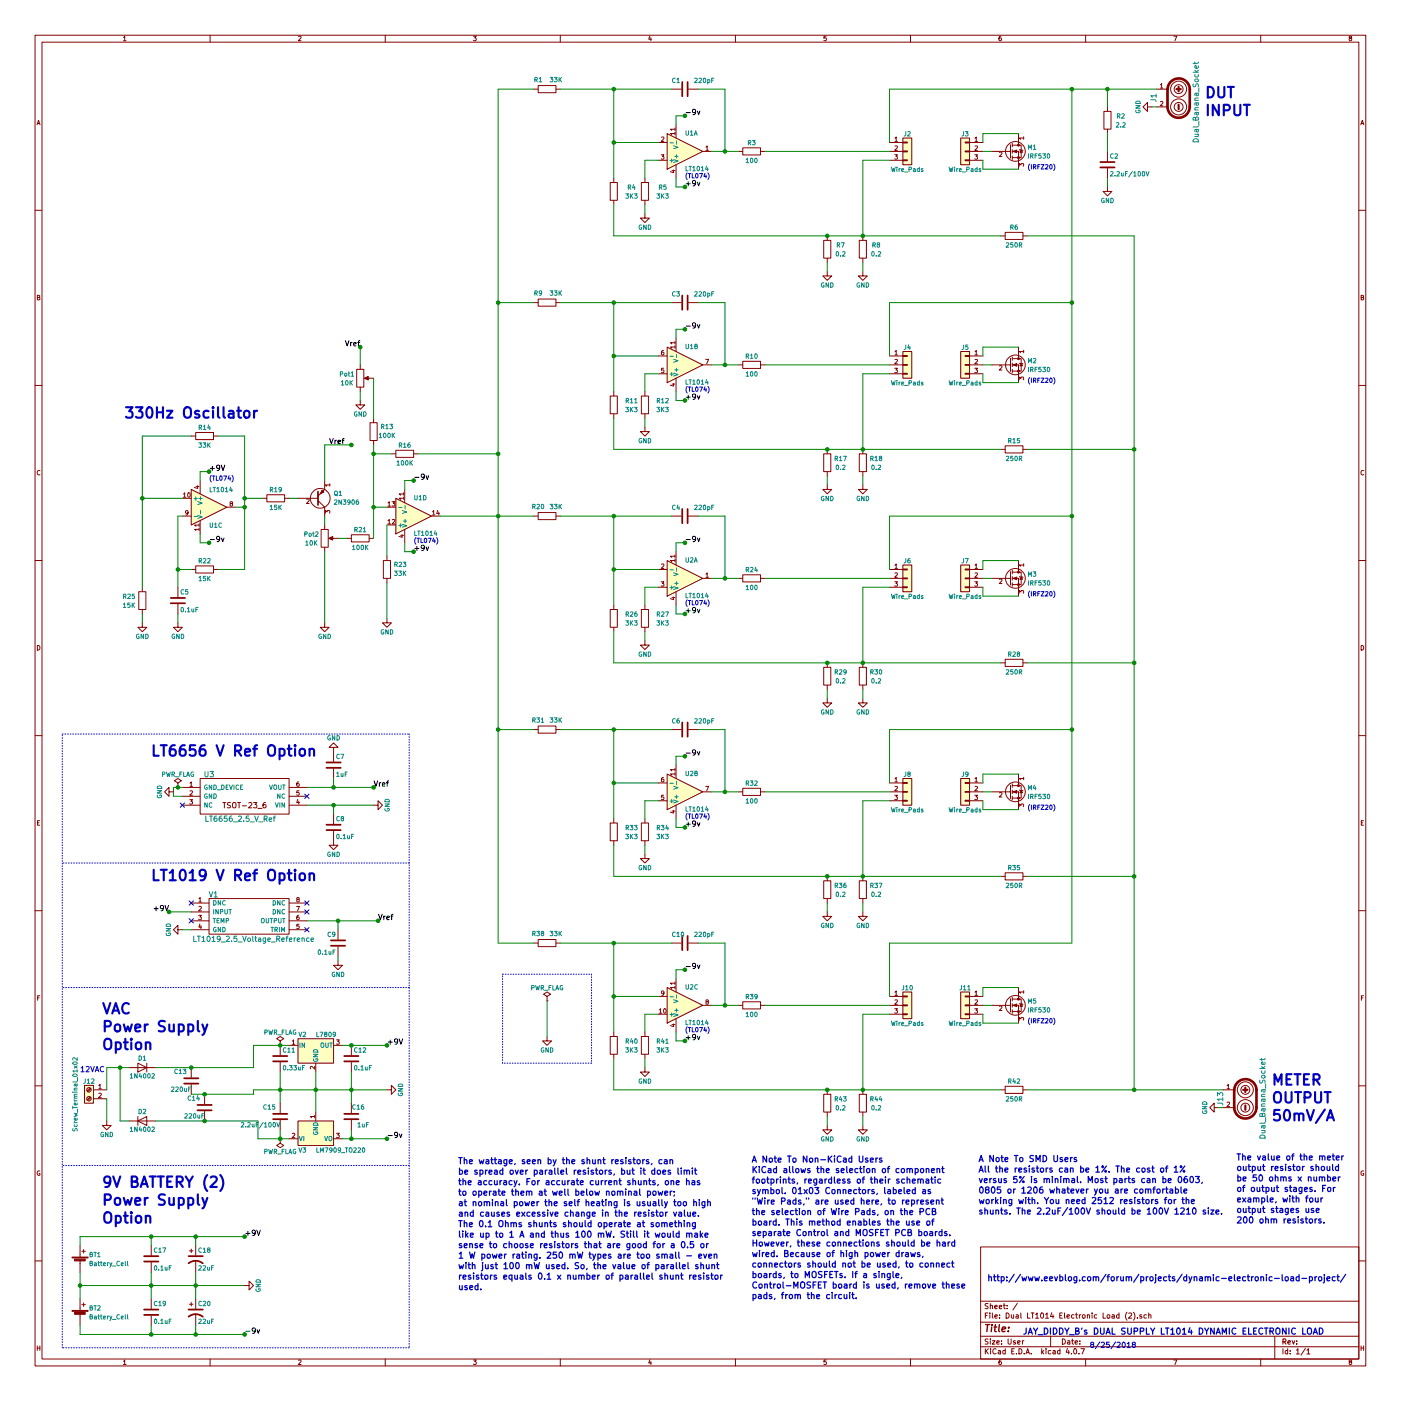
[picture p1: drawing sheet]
<svg xmlns="http://www.w3.org/2000/svg" width="400mm" height="400mm" viewBox="0 0 400 400" stroke-linecap="round" stroke-linejoin="round" font-family="sans-serif">
<g fill="none" stroke="#840000" stroke-width=".29">
<path d="M10 10.1h380v379.9h-380zM12 12h376v376.1h-376zM35.3 10.7l.3-.4v1.3M35.3 11.6h.7M60 10.1v1.9M85.2 10.4l.5-.1 .3 .4-.8 .9h.8M110 10.1v1.9M135.2 10.3h.8l-.4 .5 .4 .3-.1 .4h-.7M160 10.1v1.9M185.5 10.3l-.3 .9h.8M185.9 10.8v.8M210 10.1v1.9"/>
<path d="M235.9 10.3h-.6v.6h.6l.1 .5-.3 .2-.4-.1M260 10.1v1.9M285.9 10.3l-.6 .3-.1 .8 .3 .2 .4-.1v-.6l-.4-.1-.3 .3M310 10.1v1.9M335.2 10.3h.8l-.5 1.3M360 10.1v1.9M385.5 10.9l-.3-.3 .3-.3 .4 .1v.4a.5 .5 0 0 0-.5 .2 .5 .5 0 0 0 0 .6h.3l.3-.2-.3-.5M10.6 35.6l.4-1.3 .4 1.3M10.7 35.3h.6M152.4 25.5h1.3M153.7 24.4h5v2.1h-5zM158.7 25.5h1.3"/>
<path d="M188.9 39.2l.5-.1 .2 .4-.8 .9h.8M190.5 38.2l10.2 5-10.2 5.1zM191.8 25.5h2.8M192.7 38.1h-1.2l.3 .4M192.7 36.9h-1.2l.3 .4M192.7 36.6v.7M192.7 37.8v.7M193 35.6v3.8M196.6 25.5h2.8M255.5 39.5l.4-.4v1.3M257.8 39.4h2.5v7.6h-2.5zM274.3 39.4h2.6v7.6h-2.6z"/>
<path d="M278.4 39.5l.4-.4v1.3M290.8 38.2v3.3M292.3 39.4h-1.3l.4 .4M292.3 39.1v.7M315.2 31.8h2v5.1h-2zM316.2 30.5v1.3M316.2 36.9v1.3M327.7 30.5v-1.2l-1.3 1.2 1.3 1.3v-1.3h1.2M330.2 25.5h3M330.2 30.5h3M331.3 24.2l.4-.3v1.2M331.3 29.1l.5-.1 .3 .3-.8 .9h.8"/>
<path d="M331.3 25.1h.8M388.6 35.6l.4-1.3 .4 1.3M388.7 35.3h.6M174.2 52.1h2.1v5.1h-2.1zM175.3 50.9v1.2M175.3 57.2v1.3M183.1 52.1h2.1v5.1h-2.1zM184.1 50.9v1.2M184.1 57.2v1.3M188 40.7h2.5M188 45.8h2.5M188.8 44.2h.8l-.4 .5 .3 .1v.5h-.7"/>
<path d="M191.9 48.7h.8M192.3 48.5v.8l-.9-.3M193 47v3.9M200.7 43.2h2.5M201.6 42l.3-.3v1.2M201.6 42.9h.7M210.8 43.2h1.3M212.1 42.2h5.1v2h-5.1zM217.2 43.2h1.2M254 43.2h3.8M254 40.7h3.8M254 45.8h3.8"/>
<path d="M255.5 44.2h.8l-.5 .5 .4 .1v.5h-.7M255.5 41.8l.5-.1 .3 .3-.8 .9h.8M255.5 40.4h.8M257.8 45.6h1.3v.3h-1.3zM257.8 43.1h1.3v.3h-1.3zM257.8 40.6h1.3v.2h-1.3zM275.6 45.6h1.3v.3h-1.3zM275.6 43.1h1.3v.3h-1.3zM275.6 40.6h1.3v.2h-1.3zM276.9 43.2h3.8M276.9 40.7h3.8M276.9 45.8h3.8"/>
<path d="M278.3 44.2h.8l-.4 .5 .4 .1v.5h-.8M278.4 41.8l.5-.1 .2 .3-.8 .9h.8M278.4 40.4h.7M283.2 43.2h5.3M285.4 43.5l.5-.1 .2 .4-.8 .9h.8M288.5 41.3v3.8M289.1 43.2h1.7v5.1M289.1 40.9v1.1M289.1 42.7v1M289.1 44.5v1M289.1 41.5h1.7M290.8 41.5h.8v3.5h-2.5"/>
<path d="M291 47.5v-.8l.5 .4 .1-.4h.6v.8M291.1 42.7l1 .3M291.6 42.8l.4 .7h-.8zM316.2 53.4v1.3h1.3l-1.3 1.2-1.2-1.2h1.2M316.2 43.2v2.8M316.2 48.1v2.8M10 60h2M184.1 61v1.3h1.3l-1.3 1.3-1.2-1.3h1.2M235.2 68.6h2v5.1h-2zM236.2 77.5v1.3h1.3l-1.3 1.3-1.3-1.3h1.3M236.2 67.4v1.2M236.2 73.7v1.3"/>
<path d="M245.4 68.6h2v5.1h-2zM246.4 77.5v1.3h1.2l-1.2 1.3-1.3-1.3h1.3M246.4 67.4v1.2M246.4 73.7v1.3M285.7 67.4h1.3M287 66.3h5.1v2.1h-5.1zM292.1 67.4h1.3M388 60h2M10.7 84.9h.5l.1-.5-.6-.1v1.3h.5l.2-.4-.3-.3M152.4 86.4h1.3M153.7 85.4h5v2h-5zM158.7 86.4h1.3"/>
<path d="M190.5 99.1l10.2 5.1-10.2 5.1zM191.8 86.4h2.8M192.7 99.1h-1.2l.3 .3M192.7 97.9h-1.2l.3 .3M192.7 97.5v.7M192.7 98.7v.7M193 96.6v3.8M196.6 86.4h2.8M290.8 99.1v3.3M388.7 84.9h.5l.1-.5-.6-.1v1.3h.5l.2-.4-.3-.3M10 110.1h2M101.9 105.5h2v5h-2z"/>
<path d="M102.9 114.4v1.2h-1.3l1.3 1.3 1.2-1.3h-1.2M102.9 104.2v1.3M102.9 110.5v1.3M104.4 108h2.3M106.7 119.4v1.3M174.2 113.1h2.1v5.1h-2.1zM175.3 111.8v1.3M175.3 118.2v1.2M183.1 113.1h2.1v5.1h-2.1zM184.1 111.8v1.3M184.1 118.2v1.2M188 106.7h2.5"/>
<path d="M188 101.7h2.5M189.5 100.1l-.6 .3v.7l.2 .2 .4-.1v-.6h-.4l-.2 .2M189.5 105.2h-.6v.5h.6v.6h-.6M191.9 109.7h.8M192.3 109.5v.8l-.9-.3M193 108v3.8M200.7 104.2h2.5M201.5 102.6h.8l-.5 1.3M210.8 104.2h1.3M212.1 103.2h5.1v2h-5.1zM217.2 104.2h1.2M254 104.2h3.8"/>
<path d="M254 106.7h3.8M254 101.7h3.8M255.5 105.2h.8l-.5 .4 .4 .1v.6h-.7M255.5 100.4l.4-.3v1.2M255.5 102.7l.5-.1 .3 .4-.8 .9h.8M255.5 101.3h.8M257.8 100.4h2.5v7.6h-2.5zM257.8 106.6h1.3v.3h-1.3zM257.8 104.1h1.3v.2h-1.3zM257.8 101.5h1.3v.3h-1.3zM274.3 100.4h2.6v7.6h-2.6zM275.6 106.6h1.3v.3h-1.3z"/>
<path d="M275.6 104.1h1.3v.2h-1.3zM275.6 101.5h1.3v.3h-1.3zM276.9 104.2h3.8M276.9 106.7h3.8M276.9 101.7h3.8M278.3 105.2h.8l-.4 .4 .4 .1v.6h-.8M278.4 100.4l.4-.3v1.2M278.4 102.7l.5-.1 .2 .4-.8 .9h.8M278.4 101.3h.7M283.2 104.2h5.3M285.4 104.5l.5-.1 .2 .3-.8 1h.8M288.5 102.3v3.8"/>
<path d="M289.1 101.9v1M289.1 103.7v1M289.1 105.5v1M289.1 104.2h1.7v5.1M289.1 102.4h1.7M290.8 102.4h.8v3.6h-2.5M291 108.4v-.8l.5 .5 .1-.4h.6v.7M291.1 103.7l1 .2M291.6 103.8l.4 .6h-.8zM292.3 100.4h-1.3l.4 .3M292.3 100v.7M388 110.1h2"/>
<path d="M11.4 134.4a.58 .58 0 0 0-.8 .6 .58 .58 0 0 0 .8 .5M54.6 139.8l10.2 5-10.2 5.1zM54.6 124.5h1.3M55.9 123.5h5.1v2h-5.1zM56 138.9h.8M56.4 138.7v.8l-.9-.3M57.1 137.2v3.8M61 124.5h1.2M92.7 137.2v2.6l-1.9 1.9M94.2 138.5h-1.3l.4 .3M94.2 138.1v.7M105.7 120.7h2v5.1h-2z"/>
<path d="M106.7 125.8v1.3M111.8 129.6h1.2M113 128.6h5.1v2h-5.1zM115.6 139.8v3.8M118.1 129.6h1.3M184.1 122v1.2h1.3l-1.3 1.3-1.2-1.3h1.2M235.2 129.6h2v5.1h-2zM236.2 138.5v1.3h1.3l-1.3 1.2-1.3-1.2h1.3M236.2 128.3v1.3M236.2 134.7v1.2M245.4 129.6h2v5.1h-2zM246.4 138.5v1.3h1.2l-1.2 1.2-1.3-1.2h1.3"/>
<path d="M246.4 128.3v1.3M246.4 134.7v1.2M285.7 128.3h1.3M287 127.3h5.1v2h-5.1zM292.1 128.3h1.3M389.4 134.4a.58 .58 0 0 0-.8 .6 .58 .58 0 0 0 .8 .5M52.1 142.3h2.5M52.1 147.4h2.5M52.4 141.1l.3-.4v1.3M52.4 142h.7M53.7 146.3l-.2 .3-.4-.1-.1-.6 .5-.1 .2 .2-.1 .8-.5 .3M53.7 140.8l.2-.1a.61 .61 0 0 1 .4 .7 .61 .61 0 0 1-.5 .5l-.2-.4z"/>
<path d="M56.8 151.2h-1.2l.3 .3M56.8 149.9h-1.2l.3 .4M56.8 149.6v.7M56.8 150.8v.7M57.1 148.6v3.9M64.8 144.8h2.5M65.9 143.8l-.2-.4h.6v.3l-.6 .3 .2 .5 .5-.2-.2-.5M74.9 142.3h1.3M76.2 141.3h5.1v2h-5.1zM81.3 142.3h1.2M85.1 142.3h5.7M87.6 142.6l.5-.1 .2 .3-.8 1h.8"/>
<path d="M90.8 142.9l1.9 1.9v2.6M91.7 151.2h2v5.1h-2zM92.7 149.9v1.3M92.7 156.3v1.2M92.9 146.5v-.8l.5 .5 .1-.4h.6v.7M94.2 153.7h2.3M99.1 153.7h1.2M100.3 152.7h5.1v2h-5.1zM105.4 153.7h1.3M110.5 144.8h2.5M110.5 149.9h2.5M110.5 158.8v1.3"/>
<path d="M110.8 148.7l.4-.4v1.3M110.8 143.6l.4-.3v1.2M110.8 149.6h.7M110.8 144.5h.7M111.9 143.3h.8l-.4 .4 .4 .1v.6h-.8M112 148.4l.5-.1 .2 .4-.8 .9h.8M113 142.3l10.2 5.1-10.2 5.1zM114.4 152.9h.9M114.8 152.7v.7l-.9-.2M115.3 142.3h-1.3l.4 .3M115.3 141h-1.3l.4 .4M115.3 140.7v.7"/>
<path d="M115.3 141.9v.7M115.6 151.2v3.8M123.2 147.4h2.5M123.5 146.2l.4-.4v1.3M123.5 147.1h.7M125 145.7l-.3 .9h.8M125.3 146.2v.9M152.4 147.4h1.3M153.7 146.4h5v2h-5zM158.7 147.4h1.3M191.8 147.4h2.8M192.7 158.8h-1.2l.3 .4"/>
<path d="M192.7 158.5v.7M192.7 159.7v.7M193 157.5v3.8M196.6 147.4h2.8M10 160h2M39.6 169h2.1v5h-2.1zM40.6 177.9v1.2h1.3l-1.3 1.3-1.2-1.3h1.2M40.6 167.7v1.3M40.6 174v1.3M50.8 177.9v1.2h1.3l-1.3 1.3-1.3-1.3h1.3M50.8 167.7v2.8M50.8 172.5v2.8"/>
<path d="M54.6 162.6h1.3M55.9 161.6h5.1v2h-5.1zM61 162.6h1.2M92.7 177.9v1.2h1.3l-1.3 1.3-1.3-1.3h1.3M109.5 160.1h2v5.1h-2zM110.5 176.6v1.3h1.3l-1.3 1.2-1.3-1.2h1.3M110.5 165.2v1.2M174.2 174h2.1v5.1h-2.1zM175.3 172.8v1.2M175.3 179.1v1.3M183.1 174h2.1v5.1h-2.1zM184.1 172.8v1.2"/>
<path d="M184.1 179.1v1.3M188 162.6h2.5M188 167.7h2.5M188.8 166.1h.8l-.4 .5 .3 .1v.6h-.7M188.9 161.1l.5-.1 .2 .4-.8 .9h.8M190.5 160.1l10.2 5.1-10.2 5zM191.9 170.6h.8M192.3 170.5v.7l-.9-.3M192.7 160h-1.2l.3 .4M193 169v3.8M200.7 165.2h2.5M201.6 163.9l.3-.3v1.2"/>
<path d="M201.6 164.8h.7M210.8 165.2h1.3M212.1 164.1h5.1v2.1h-5.1zM217.2 165.2h1.2M254 162.6h3.8M254 165.2h3.8M254 167.7h3.8M255.5 166.1h.8l-.5 .5 .4 .1v.6h-.7M255.5 161.4l.4-.4v1.3M255.5 163.7l.5-.1 .3 .3-.8 .9h.8M255.5 162.3h.8M257.8 161.3h2.5v7.7h-2.5z"/>
<path d="M257.8 167.6h1.3v.2h-1.3zM257.8 165h1.3v.3h-1.3zM257.8 162.5h1.3v.2h-1.3zM274.3 161.3h2.6v7.7h-2.6zM275.6 167.6h1.3v.2h-1.3zM275.6 165h1.3v.3h-1.3zM275.6 162.5h1.3v.2h-1.3zM276.9 162.6h3.8M276.9 165.2h3.8M276.9 167.7h3.8M278.3 166.1h.8l-.4 .5 .4 .1v.6h-.8M278.4 161.4l.4-.4v1.3"/>
<path d="M278.4 163.7l.5-.1 .2 .3-.8 .9h.8M278.4 162.3h.7M283.2 165.2h5.3M285.4 165.5l.5-.1 .2 .3-.8 .9h.8M288.5 163.2v3.9M289.1 162.9v1M289.1 164.6v1.1M289.1 166.4v1M289.1 165.2h1.7v5M289.1 163.4h1.7M290.8 163.4h.8v3.5h-2.5M290.8 160.1v3.3"/>
<path d="M291 169.4v-.8l.5 .4 .1-.3h.6v.7M291.1 164.6l1 .3M291.6 164.8l.4 .6h-.8zM292.3 161.3h-1.3l.4 .4M292.3 161v.7M388 160h2M10.7 184.3a.65 .65 0 0 1 .7 .7 .65 .65 0 0 1-.7 .6zM184.1 182.9v1.3h1.3l-1.3 1.3-1.2-1.3h1.2M235.2 190.6h2v5h-2zM236.2 199.4v1.3h1.3l-1.3 1.3-1.3-1.3h1.3M236.2 189.3v1.3M236.2 195.6v1.3"/>
<path d="M245.4 190.6h2v5h-2zM246.4 199.4v1.3h1.2l-1.2 1.3-1.3-1.3h1.3M246.4 189.3v1.3M246.4 195.6v1.3M285.7 189.3h1.3M287 188.3h5.1v2h-5.1zM292.1 189.3h1.3M388.7 184.3a.65 .65 0 0 1 .7 .7 .65 .65 0 0 1-.7 .6zM10 210.1h2M95.2 213.4h-1.2l1.2-1.3 1.3 1.3h-1.3v4.1M95.2 219.5v2.8M152.4 208.3h1.3"/>
<path d="M153.7 207.3h5v2h-5zM158.7 208.3h1.3M191.8 208.3h2.8M192.7 219.8h-1.2l.3 .3M192.7 219.4v.7M193 218.5v3.8M196.6 208.3h2.8M388 210.1h2M10.7 235h.5M11.3 234.3h-.6v1.3h.6M48.3 226.1v-1.3l-1.3 1.3 1.3 1.3v-1.3h1.2M50.8 224.8h.1"/>
<path d="M50.8 223.6l1-.7-1-.6-1 .6 1 .7v1.2M52.1 224.8h5M52.1 227.4h5M52.1 229.9h5M54.2 228.3h.8l-.5 .5 .4 .1v.6h-.7M54.3 223.6l.3-.3v1.2M54.3 225.9l.4-.1 .3 .4-.8 .9h.8M54.3 224.5h.7M57.1 222.3h25.4v10.2h-25.4zM63.6 229.2h.9M64.1 229.2v1.5M65.8 229.2l-.8 .1a.63 .63 0 0 0 .7 .8v.5h-.8"/>
<path d="M66.4 229.4l.4-.2 .5 .2 .1 .8-.2 .4-.4 .1-.4-.2zM67.8 229.2h.9M68.3 229.2v1.5M69.2 230.1h1.2M71 229.3l.6-.1 .3 .4-.9 1.1h.9M72.4 229.2h1l-.6 .5 .6 .3-.1 .5-.2 .2-.7-.2M73.6 230.8h1.2M75.8 229.2l-.6 .3-.1 .9 .3 .3 .5-.2-.1-.7-.4-.1-.3 .3M82.5 224.8h5.1M82.5 227.4h5.1M82.5 229.9h5.1M85 228.3l-.3 .9h.8"/>
<path d="M85.3 223.3l-.5 .3-.1 .7 .3 .2 .4-.1-.1-.6-.3-.1-.3 .3M85.3 228.8v.8M85.4 225.8h-.6l-.1 .6h.7v.5h-.7M95.2 237.3v4.1h-1.2l1.2 1.2 1.3-1.2h-1.3M95.2 232.5v2.8M106.7 229.9h1.2v1.3l1.3-1.3-1.3-1.2v1.2M174.2 235h2.1v5.1h-2.1zM175.3 233.7v1.3M183.1 235h2.1v5.1h-2.1zM184.1 233.7v1.3M188 228.7h2.5M188 223.6h2.5"/>
<path d="M189.5 222l-.6 .3v.7l.2 .3 .4-.2v-.6h-.4l-.2 .2M189.5 227.1h-.6v.6h.6v.5h-.6M190.5 221l10.2 5.1-10.2 5.1zM191.9 231.6h.8M192.3 231.4v.8l-.9-.3M192.7 221h-1.2l.3 .4M192.7 220.6v.8M193 229.9v3.8M200.7 226.1h2.5M201.5 224.5h.8l-.5 1.3M210.8 226.1h1.3M212.1 225.1h5.1v2h-5.1z"/>
<path d="M217.2 226.1h1.2M254 226.1h3.8M254 228.7h3.8M254 223.6h3.8M255.5 227.1h.8l-.5 .5 .4 .1v.5h-.7M255.5 222.4l.4-.4v1.3M255.5 224.6l.5-.1 .3 .4-.8 .9h.8M255.5 223.3h.8M257.8 222.3h2.5v7.6h-2.5zM257.8 228.5h1.3v.3h-1.3zM257.8 226h1.3v.2h-1.3zM257.8 223.4h1.3v.3h-1.3z"/>
<path d="M274.3 222.3h2.6v7.6h-2.6zM275.6 228.5h1.3v.3h-1.3zM275.6 226h1.3v.2h-1.3zM275.6 223.4h1.3v.3h-1.3zM276.9 226.1h3.8M276.9 228.7h3.8M276.9 223.6h3.8M278.3 227.1h.8l-.4 .5 .4 .1v.5h-.8M278.4 222.4l.4-.4v1.3M278.4 224.6l.5-.1 .2 .4-.8 .9h.8M278.4 223.3h.7M283.2 226.1h5.3"/>
<path d="M285.4 226.4l.5-.1 .2 .4-.8 .9h.8M288.5 224.2v3.8M289.1 223.8v1M289.1 225.6v1M289.1 227.4v1M289.1 226.1h1.7v5.1M289.1 224.3h1.7M290.8 224.3h.8v3.6h-2.5M290.8 221v3.3M291 230.4v-.8l.5 .4 .1-.4h.6v.8M291.1 225.6l1 .3M291.6 225.7l.4 .7h-.8z"/>
<path d="M292.3 222.3h-1.3l.4 .4M292.3 221.9v.8M388.7 235h.5M389.3 234.3h-.6v1.3h.6M54.6 257.9h5.1M56.8 256.6l.3-.3v1.3M56.8 258.9l.5-.1 .2 .4-.8 .9h.8M56.8 257.6h.7M59.7 256.6h22.8v10.2h-22.8zM82.5 257.9h5.1M84.7 258.8h.8l-.5 1.3M85 256.8l-.2-.4h.6v.3l-.7 .4 .3 .5 .4-.3-.2-.5"/>
<path d="M175.3 240.1v1.3M184.1 243.9v1.3h1.3l-1.3 1.2-1.2-1.2h1.2M184.1 240.1v1.3M235.2 251.5h2v5.1h-2zM236.2 250.2v1.3M236.2 256.6v1.3M245.4 251.5h2v5.1h-2zM246.4 250.2v1.3M246.4 256.6v1.3M285.7 250.2h1.3M287 249.2h5.1v2.1h-5.1zM292.1 250.2h1.3"/>
<path d="M10 260h2M50.8 265.5v-1.3l-1.3 1.3 1.3 1.3v-1.3h1.3M54.6 260.4h5.1M54.6 262.9h5.1M54.6 265.5h5.1M56.7 261.4h.8l-.4 .4 .4 .2v.5h-.8M57.1 263.8l-.3 .9h.8M57.4 264.3v.9M82.5 260.4h5.1M82.5 262.9h5.1M82.5 265.5h5.1M85.3 261.4l-.5 .3-.1 .7 .3 .2 .4-.1-.1-.6-.3-.1-.3 .3"/>
<path d="M85.4 263.9h-.6l-.1 .6h.7v.5h-.7M96.5 274.4v1.2h-1.3l1.3 1.3 1.3-1.3h-1.3M96.5 265.5v2.8M96.5 270.3v2.8M152.4 269.3h1.3M153.7 268.3h5v2h-5zM158.7 269.3h1.3M191.8 269.3h2.8M193 279.5v3.8M196.6 269.3h2.8M236.2 260.4v1.3h1.3l-1.3 1.2-1.3-1.2h1.3M246.4 260.4v1.3h1.2l-1.2 1.2-1.3-1.2h1.3"/>
<path d="M388 260h2M10.7 284.9h.5M11.4 284.3h-.7v1.3M80 298.5h.1M80 297.2l1-.6-1-.6-1 .6 1 .6v1.3M80 298.5v2.8M82.5 298.5h2.6M83.5 297.3l.3-.4v1.3M83.5 298.2h.7M85.1 296.6h10.1v7h-10.1zM95.2 298.5h2.6M96.1 296.9h.8l-.5 .5 .4 .1v.6h-.7"/>
<path d="M100.3 298.5v2.8M156.2 296v1.2h1.3l-1.3 1.3-1.3-1.3h1.3M156.2 285.8h.1M156.2 284.5l1-.6-1-.6-1 .6 1 .6v1.3M174.2 296h2.1v5h-2.1zM175.3 294.7v1.3M183.1 296h2.1v5h-2.1zM184.1 294.7v1.3M188 284.5h2.5M188 289.6h2.5M188.3 288.4l.3-.4v1.3M188.3 289.3h.7"/>
<path d="M189.6 283.5l-.2 .2h-.4l-.1-.6 .5-.1 .2 .2-.1 .7-.5 .3M189.6 288.1l.2-.1a.61 .61 0 0 1 .4 .7 .61 .61 0 0 1-.5 .5l-.2-.4zM190.5 282l10.2 5.1-10.2 5.1zM191.9 292.6h.8M192.3 292.4v.7l-.9-.2M192.7 282h-1.2l.3 .3M192.7 280.7h-1.2l.3 .4M192.7 280.4v.7M192.7 281.6v.7M193 290.9v3.8M200.7 287.1h2.5M201.8 286l-.2-.2 .1-.3 .5 .1v.3l-.6 .4 .2 .5 .5-.3-.2-.5"/>
<path d="M210.8 287.1h1.3M212.1 286.1h5.1v2h-5.1zM217.2 287.1h1.2M254 287.1h3.8M254 284.5h3.8M254 289.6h3.8M255.5 288h.8l-.5 .5 .4 .1v.6h-.7M255.5 283.3l.4-.3v1.2M255.5 285.6l.5-.1 .3 .4-.8 .9h.8M255.5 284.2h.8M257.8 283.3h2.5v7.6h-2.5zM257.8 289.5h1.3v.2h-1.3z"/>
<path d="M257.8 286.9h1.3v.3h-1.3zM257.8 284.4h1.3v.3h-1.3zM274.3 283.3h2.6v7.6h-2.6zM275.6 289.5h1.3v.2h-1.3zM275.6 286.9h1.3v.3h-1.3zM275.6 284.4h1.3v.3h-1.3zM276.9 287.1h3.8M276.9 284.5h3.8M276.9 289.6h3.8M278.3 288h.8l-.4 .5 .4 .1v.6h-.8M278.4 283.3l.4-.3v1.2M278.4 285.6l.5-.1 .2 .4-.8 .9h.8"/>
<path d="M278.4 284.2h.7M283.2 287.1h5.3M285.4 287.4l.5-.1 .2 .3-.8 .9h.8M288.5 285.2v3.8M289.1 284.8v1M289.1 286.6v1M289.1 288.3v1.1M289.1 287.1h1.7v5.1M289.1 285.3h1.7M290.8 285.3h.8v3.5h-2.5M290.8 282v3.3M291 291.3v-.8l.5 .5 .1-.4h.6v.7"/>
<path d="M291.1 286.6l1 .2M291.6 286.7l.4 .6h-.8zM292.3 283.3h-1.3l.4 .3M292.3 282.9v.7M388.7 284.9h.5M389.4 284.3h-.7v1.3M10 310.1h2M24.1 309.9h2.6v5.1h-2.6zM25.8 313.2l-.9 .9M25.8 310.7l-.9 .8M25.9 313.4l-.8 .8M25.9 310.9l-.8 .8"/>
<path d="M26.7 311.2h3.8M26.7 313.7h3.8M28.2 310l.4-.4v1.3M28.2 312.3l.5-.1 .2 .3-.8 .9h.8M28.2 310.9h.7M36.8 304.9h7.6M39.4 303.6l2.5 1.3-2.5 1.2zM39.4 318.8v2.6M41.9 303.6v2.5M54.6 304.9v2.7M54.6 309.7v2.8M58.4 312.5v2.8"/>
<path d="M58.4 317.3v2.8M80 303.3v2.8M80 315v2.8M80 319.8v2.8M89.9 304.5v.8l-.9-.8-.4 .2 .1 .5M89.9 318.8h-1.3l.4 .4M89.9 318.5v.7M90.2 303.6v2.5M90.2 317.6v2.5M100.3 303.3v2.8M100.3 315v2.8M100.3 319.8v2.8"/>
<path d="M110.5 311.2h1.3v-1.3l1.2 1.3-1.2 1.3v-1.3M175.3 301v1.3M184.1 304.9v1.2h1.3l-1.3 1.3-1.2-1.3h1.2M184.1 301v1.3M235.2 312.5h2v5.1h-2zM236.2 311.2v1.3M236.2 317.6v1.2M245.4 312.5h2v5.1h-2zM246.4 311.2v1.3M246.4 317.6v1.2M285.7 311.2h1.3M287 310.2h5.1v2h-5.1z"/>
<path d="M292.1 311.2h1.3M346.7 316.3v-1.3l-1.3 1.3 1.3 1.3v-1.3h1.3M349.2 311.2h3M349.2 316.3h3M350.4 310l.3-.4v1.3M350.4 314.8l.5-.1 .2 .4-.8 .9h.8M350.4 310.9h.7M388 310.1h2M11.4 334.4a.59 .59 0 0 0-.8 .6 .59 .59 0 0 0 .8 .5v-.4h-.2M30.5 320.1v1.3h-1.3l1.3 1.2 1.2-1.2h-1.2M36.8 320.1h7.6M39.4 320.1l2.5-1.3v2.6z"/>
<path d="M80 325.2h.1M80 325.2v1.2l1 .7-1 .6-1-.6 1-.7M82.5 325.2h2.6M83.5 323.7l.4-.1 .3 .4-.8 .9h.8M85.1 320.1h10.1v7h-10.1zM95.2 325.2h2.6M96.1 323.6h.8l-.5 .5 .4 .1v.5h-.7M236.2 321.4v1.2h1.3l-1.3 1.3-1.3-1.3h1.3M246.4 321.4v1.2h1.2l-1.2 1.3-1.3-1.3h1.3M389.4 334.4a.59 .59 0 0 0-.8 .6 .59 .59 0 0 0 .8 .5v-.4h-.2M22.9 355.7v3.3M22.9 360v3.3"/>
<path d="M23.4 357.3h1M23.9 356.8v1M43.2 355.7v2.7M54.1 357.2h1M54.6 356.7v1M55.9 355.7v2.7M55.9 360v3.3M280 356.1h108v32h-108zM10 360h2M22.9 370.9v3.3M22.9 375.2v3.3M23.4 372.5h1"/>
<path d="M23.9 372v1M43.2 360.5v2.8M43.2 370.9v2.8M43.2 375.7v2.8M54.1 372.4h1M54.6 371.9v1M55.9 370.9v2.8M55.9 375.2v3.3M69.8 367.1h1.3v-1.3l1.3 1.3-1.3 1.3v-1.3M280 377.5h108M280 371.6h108M281.4 375.6h.5"/>
<path d="M282.1 374.9h-.7v1.5M282.1 372.3h-.7v.5a.63 .63 0 0 1 .7 .8h-.8M282.7 374.9v.2M282.7 375.4v1M282.8 372.8h.6v.9M282.8 372.2v1.5M283.4 374.9v1.3l.2 .2M284 373.2l.8-.1-.1-.3-.4-.1-.3 .2 .1 .7h.6M284.1 375.9l.7-.1-.1-.3-.4-.1-.2 .2v.7h.6M285.3 373.2l.8-.1-.1-.3-.4-.1-.3 .2 .1 .7h.6M285.4 376.3v.1M285.4 375.5v.1"/>
<path d="M286.5 372.7h.6M286.7 372.2v1.3l.4 .2M287.3 374.9a.76 .76 0 0 1 .9 .8 .76 .76 0 0 1-.9 .7zM287.6 373.6v.1M287.6 372.8v.1M288.8 375.4l.1 .9h.5M289.4 375.4v1M290.1 375.5h.6l.1 .9M290.5 372.1l-1.3 2M290.8 375.8l-.7 .2 .2 .4 .5-.1M291.5 374.9v1.3l.2 .2M293.4 374.9v1.5h.7"/>
<path d="M294.4 374.9h.9M294.8 374.9v1.5M295.7 375.3l.4-.4v1.5M295.7 376.4h.9M297.3 375.1l.2-.2a.8 .8 0 0 1 .5 .8 .8 .8 0 0 1-.5 .7l-.4-.6zM298.6 375.3l.4-.4v1.5M298.6 376.4h.8M300.3 374.8l-.3 1.1h.9M300.7 375.4v1M302.6 375.6h.5M303.3 374.9h-.7v1.5h.7M304 374.9v1.3l.2 .2"/>
<path d="M304.7 375.9l.7-.1-.1-.3-.4-.1-.2 .2v.7h.6M306.7 375.5l-.5-.1-.2 .3v.6h.7M307.1 375.4h.6M307.3 374.9v1.3l.4 .2M308.2 375.4v1M308.6 375.4l-.4 .3M309.1 375.5h.7l-.1 .8h-.6zM310.5 375.5h.6v.9M310.5 375.4v1M311.8 374.9v.2M311.8 375.4v1M313.2 375.5l-.4-.1-.3 .3v.6h.7"/>
<path d="M315 374.9v1.5h.7M316.2 375.5h.6v.8h-.6zM317.6 375.5h.5l.1 .9M318.2 375.8l-.7 .2 .2 .4 .5-.1M319.5 375.5l-.4-.1-.3 .3 .1 .6h.6M319.5 374.9v1.5M321.8 374.7a1.71 1.71 0 0 0 0 2.3M322.3 375.1l.6-.2 .3 .4-1 1.1h1M323.6 374.7a1.71 1.71 0 0 1 0 2.3M324.8 376.3v.1M326 375.5l-.3-.1-.3 .2 .1 .2 .5 .2v.3h-.6M327.4 375.5l-.5-.1-.3 .3 .1 .6h.7"/>
<path d="M328 375.5h.6l.1 .9M328 374.9v1.5M388 360h2M10.6 384.3v1.3M10.6 384.9h.8M11.4 384.3v1.3M35.3 388.7l.3-.4v1.3M35.3 389.6h.7M60 388.1v1.9M85.2 388.4l.5-.1 .3 .4-.8 .9h.8M110 388.1v1.9M135.2 388.3h.8l-.4 .5 .4 .3-.1 .4h-.7"/>
<path d="M160 388.1v1.9M185.5 388.3l-.3 .9h.8M185.9 388.8v.8M210 388.1v1.9M235.9 388.3h-.6v.7l.6-.1 .1 .5-.3 .2-.4-.1M260 388.1v1.9M280 384.6h108M280 381.6h108M281.4 385.1v1.5M281.6 385.7l.6 .9M282.1 382.4h-.7v.5a.63 .63 0 0 1 .7 .8h-.8M282.2 385.1l-.8 .9"/>
<path d="M282.8 382.3v.2M282.8 382.8v1M282.9 385.1v.2M282.9 385.6v1M283.3 382.8h.8l-.8 1h.8M284.4 385.3a.67 .67 0 0 0-.9 .6 .67 .67 0 0 0 .9 .6M284.6 383.3l.7-.1v-.3l-.4-.1-.3 .2 .1 .7h.6M285.1 385.7h.5l.1 .9M285.7 386l-.7 .3 .2 .3 .5-.1M285.9 388.3l-.6 .3-.1 .8 .3 .2 .4-.1v-.6l-.4-.1-.3 .3M286 383.7v.1M286 382.9v.1"/>
<path d="M287 385.7l-.4-.1-.3 .3 .1 .6h.6M287 385.1v1.5M287.9 382.3v1.2l.2 .3 .6-.3v-1.2M288.9 385.8h.5M289.6 385.1h-.7v1.5h.7M289.9 382.9l-.3-.1-.2 .2v.3l.5 .1v.3h-.5M290.2 386.5v.1M290.6 383.3l.7-.1-.1-.3-.4-.1-.2 .2 .1 .7h.5M291 385.1a.76 .76 0 0 1 .8 .8 .76 .76 0 0 1-.8 .7zM291.9 382.8v1M292.4 382.8l-.5 .3M292.5 386.5v.1"/>
<path d="M293 386.6l.4-1.5 .6 1.5M293.1 386.2h.7M294.5 386.5v.1M297.5 385.1v1.5M297.6 386.1l.4 .5M298 385.6l-.5 .6M298.7 385.1v.2M298.7 385.6v1M300 381.6v3M300 385.7l-.4-.1-.3 .3 .1 .6h.6M300.7 385.7h.6v.9M301.3 386l-.7 .3 .2 .3 .5-.1"/>
<path d="M302.7 385.7l-.5-.1-.2 .3v.6h.7M302.7 385.1v1.5M303.4 382.3a.76 .76 0 0 1 .8 .8 .76 .76 0 0 1-.8 .7zM304.8 385l-.4 1.1h1M304.9 382.9h.5l.1 .9M305.2 385.6v1M305.5 383.2l-.7 .3 .2 .3 .5-.1M305.9 386.5v.1M306 382.8h.6M306.2 382.3v1.3l.4 .2M306.7 385.3l.2-.2a.8 .8 0 0 1 .6 .8 .8 .8 0 0 1-.6 .7l-.3-.5zM307 383.3l.7-.1-.1-.3-.4-.1-.2 .2 .1 .7h.5"/>
<path d="M308.1 386.5v.1M308.4 383.7v.1M308.4 382.9v.1M308.6 385.1h1.1l-.7 1.5M310 388.1v1.9M335.2 388.3h.8l-.5 1.3M360 388.1v1.9M364 381.6v6.5M366.3 385.1v1.5M367.7 385.7l-.4-.1-.3 .3 .1 .6h.6M367.7 385.1v1.5M368.4 386.5v.1"/>
<path d="M368.4 385.7v.1M370.2 385.5l.4-.4v1.5M370.2 386.6h.8M372.7 385l-1.2 2M373.2 385.5l.4-.4v1.5M373.2 386.6h.8M385.5 388.9l-.3-.3 .3-.3 .4 .1v.4a.5 .5 0 0 0-.5 .2 .5 .5 0 0 0 0 .6h.3l.3-.2-.3-.5M388.6 384.9h.8M388.6 384.3v1.3M389.4 384.3v1.3"/>
<circle cx="336.6" cy="25.5" r="1.27"/>
<circle cx="336.6" cy="30.5" r="1.27"/>
<circle cx="336.6" cy="30.5" r="2.29"/>
<circle cx="336.6" cy="25.5" r="2.29"/>
<circle cx="289.9" cy="43.2" r="2.82"/>
<circle cx="289.9" cy="104.2" r="2.82"/>
<circle cx="91.4" cy="142.3" r="2.82"/>
<circle cx="289.9" cy="165.2" r="2.82"/>
<circle cx="289.9" cy="226.1" r="2.82"/>
<circle cx="289.9" cy="287.1" r="2.82"/>
<circle cx="25.4" cy="311.2" r=".63"/>
<circle cx="25.4" cy="313.7" r=".63"/>
<circle cx="355.6" cy="311.2" r="1.27"/>
<circle cx="355.6" cy="316.3" r="1.27"/>
<circle cx="355.6" cy="316.3" r="2.29"/>
<circle cx="355.6" cy="311.2" r="2.29"/>
</g>
<path d="M366.3 383.1l.8-.1v-.5l-.8-.2v1.5M366.7 383.1l.5 .7M367.8 383.3l.7-.1-.1-.3-.4-.1-.2 .2v.7h.6M369 382.8l.3 1 .4-1M370.3 383.7v.1M370.3 382.9v.1" fill="none" stroke="#840000" stroke-width=".3"/>
<path d="M281.5 378.2h1.1M282 378.2l-.2 2M283.2 378.9l-.2 1.3M283.3 378.2l-.1 .2M283.9 378.9h.7M284.2 378.2l-.2 1.8 .5 .2M285.4 378.2l-.2 1.8 .2 .2M286.2 379.6l.9-.2v-.4l-.6-.1-.3 .3v.9h.7M288.1 379l-.1 .2M287.9 380.1v.1" fill="none" stroke="#840000" stroke-width=".41"/>
<g fill="none" stroke="#008484" stroke-width=".29">
<path d="M341.2 17.7v.6M342.1 18.8l.1 .4-.2 .3-.8-.1v-.6l.3-.1 .2 .8M342.2 17.7l-.2 .4h-1.3M152.7 22.8l.6-.1 .1-.5-.7-.1v1.3M153 22.8l.4 .6M153.9 22.5l.4-.4v1.3M153.9 23.4h.8M157.1 22.1h.8l-.5 .5 .4 .1v.5h-.7M158.3 22.1h.8l-.5 .5 .4 .1v.5h-.7M159.6 22.1v1.3M159.8 22.6l.6 .8M160.4 22.1l-.8 .7"/>
<path d="M192.8 22.4a.56 .56 0 0 0-.8 .5 .56 .56 0 0 0 .8 .6M193.3 22.7l.3-.4v1.3M193.3 23.6h.7M195.9 37.3v1.1l.2 .2 .5-.2v-1.1M197.2 37.7l.3-.4v1.3M197.2 38.6h.7M198.2 38.6l.5-1.3 .4 1.3M198.4 22.4l.5-.1 .2 .4-.8 .9h.8M198.4 38.2h.6M199.6 22.4l.5-.1 .2 .4-.8 .9h.8M200.9 22.4l.2-.1a.61 .61 0 0 1 .5 .7 .61 .61 0 0 1-.6 .5l-.2-.4zM202.1 22.8l.3-.1 .3 .3-.1 .5h-.5"/>
<path d="M202.1 22.7v1.3M203.2 22.9h.5M203.8 22.3h-.6v1.3M258.6 37.6v1l-.4 .2M259.2 37.7l.5-.1 .2 .3-.8 .9h.8M275.2 37.6l-.1 1-.4 .2M275.6 37.6h.8l-.4 .4 .4 .2v.5h-.8M318.8 35.1l.5-.1 .2 .4-.8 .9h.8M319.1 33.1h.6l.1-.5-.7-.1v1.3M319.4 33.1l.4 .7M320 36.2v.1M320.3 32.6l.5-.1 .2 .3-.8 1h.8"/>
<path d="M320.6 35.1l.5-.1 .2 .4-.8 .9h.8M324.3 30.2h1.3l-1.3 .7h1.3M324.4 31.5a.57 .57 0 0 0 .5 .7 .57 .57 0 0 0 .6-.8h-.5v.3M324.4 29.1a.69 .69 0 0 1 .7-.2 .69 .69 0 0 1 .5 .7h-1.3zM328.6 28.5h1.3l.2 .5M330.1 27.4h-1.5l.4 .4M330.1 26.9v.9M340.7 20.6h1.5M340.7 39.9a.81 .81 0 0 1 1-.2 .81 .81 0 0 1 .5 .8h-1.5zM340.7 23.9l.1 .8a.63 .63 0 0 0 .8-.7l.5 .1v.7M341.2 38.3h1M341.2 31.4h1"/>
<path d="M341.2 28.7h1M341.2 20l.6 .6M341.2 22.7l.7-.1 .3 .5-.3 .3h-.4l-.3-.3zM341.2 21.3v.4l.3 .3 .6-.2v-.5M341.4 33.8l.3-.4 .5 .3v.6h-1.5l.1-.7h.5l.1 .7M341.5 37l.3 .7 .4-.2-.1-.5M341.5 32.1l.3 .7 .4-.2-.1-.5M341.5 29.4l.3 .7 .4-.2-.1-.5M341.5 26.6l.3 .8 .4-.3-.1-.5M342 38.3l.1 .6-.9 .1M342.2 37h-1v.6M342.2 36l-.2 .2h-1.3"/>
<path d="M342.2 32.1l-1 .1v.6M342.2 30.7l-1 .1 .1 .6M342.2 29.4h-1v.6M342.2 28l-1 .1 .1 .6M342.2 26.6l-1 .1v.6M342.2 20l-.6 .5M342.3 25.1v1.2M342.3 34.6v1.2M178.7 55.3h.8l-.5 .5 .4 .1v.6h-.7M179.4 53.5l.6-.1 .1-.5-.7-.1v1.3M179.7 53.5l.4 .6M180 55.3v1.3"/>
<path d="M180.2 55.9l.5 .7M180.7 55.3l-.7 .8M180.9 52.7l-.3 .9h.8M181.2 55.3h.7l-.4 .5 .4 .1v.6h-.7M181.2 53.2v.9M187.6 55.3h.7l-.4 .5 .4 .1v.6h-.7M188.3 53.5l.6-.1 .1-.5-.7-.1v1.3M188.6 53.5l.4 .6M188.9 55.3v1.3M189.1 55.9l.5 .7M189.6 55.3l-.7 .8M190 55.3h.8l-.4 .5 .4 .1v.6h-.8"/>
<path d="M190.2 52.8h-.6l-.1 .6h.7v.5h-.7M191.3 40.8h1M191.3 45.9h1M191.8 45.4v1M192.4 45.6l1.2 .4-1.2 .4M192.4 41.6l1.2 .5-1.2 .4M192.7 44.7h.9M193.1 40.2v1M193.1 44.2v.9M195.9 47.5v1.3h.6M196.7 47.5h.7M197.1 47.5v1.3"/>
<path d="M197.8 47.9l.4-.4v1.3M197.8 48.8h.7M199.1 47.6l.2-.1a.61 .61 0 0 1 .5 .6 .61 .61 0 0 1-.6 .6l-.2-.4zM200.3 47.9l.3-.4v1.3M200.3 48.8h.7M201.8 47.4l-.3 .9h.7M202.1 47.9v.9M213.1 45.5l.3-.3v1.3M213.1 46.5h.7M213.7 40.8l.6-.1 .1-.5-.7-.1v1.3M214 40.8l.4 .6M214.4 45.3l.2-.1a.61 .61 0 0 1 .4 .6 .61 .61 0 0 1-.5 .6l-.2-.4z"/>
<path d="M214.8 40.1h.8l-.4 .5 .4 .1v.5h-.8M215.6 45.3l.2-.1a.61 .61 0 0 1 .4 .6 .61 .61 0 0 1-.5 .6l-.2-.4zM254.5 47.7l.3 1.3 .3-.9 .2 .9 .3-1.3M256.1 47.7v.1M256.1 48.1v.9M256.7 48.1v.9M257.1 48.1l-.4 .3M257.5 48.6l.5-.2v-.2l-.5 .1v.6h.5M258.3 49.1h1M259.6 48.4l.6-.1v-.5l-.6-.1v1.3M260.8 48.2h.5l.1 .8M261.4 48.4l-.6 .3 .2 .3 .4-.1"/>
<path d="M262.5 48.2l-.3-.1-.3 .3 .1 .5h.5M262.5 47.7v1.3M263.6 48.2l-.5 .1v.2l.5 .1v.3h-.5M271 47.7l.3 1.3 .3-.9 .2 .9 .3-1.3M272.6 47.7v.1M272.6 48.1v.9M273.2 48.1v.9M273.6 48.1l-.4 .3M273.9 48.6l.6-.2v-.2l-.6 .1 .1 .6h.5M274.8 49.1h.9M276 48.4l.7-.1v-.5l-.7-.1v1.3M277.3 48.2h.5l.1 .8"/>
<path d="M277.9 48.4l-.6 .3 .1 .3 .5-.1M279 48.2l-.4-.1-.2 .3 .1 .5h.5M279 47.7v1.3M280 48.2l-.4 .1v.2l.4 .1v.3h-.4M293.7 42.6v-1.2l.4 .9 .4-.9v1.2M293.7 43.9v1.3M294.3 44.6l.6-.1v-.5l-.6-.1v1.3M294.6 44.6l.4 .6M295.1 41.7l.3-.3v1.2M295.1 42.6h.7M295.6 44.5h.4M296.2 43.9h-.6v1.3"/>
<path d="M297.3 43.9h-.7v.6h.7v.6h-.7M297.7 43.9h.8l-.4 .5 .4 .1v.6h-.8M299.1 44l.2-.1a.61 .61 0 0 1 .5 .7 .61 .61 0 0 1-.6 .5l-.2-.4zM315.3 56.7a.57 .57 0 0 0-.8 .5 .57 .57 0 0 0 .8 .6v-.5h-.2M316.6 56.6v1.3l-.7-1.3v1.3M317.1 49.1l.5-.1 .2 .4-.8 .9h.8M317.2 56.6a.64 .64 0 0 1 .7 .7 .64 .64 0 0 1-.7 .6zM317.9 44a.56 .56 0 0 0-.8 .5 .56 .56 0 0 0 .8 .6M318.4 44l.5-.1 .2 .4-.8 .9h.8M318.4 50.1v.2M318.9 49.1l.5-.1 .3 .4-.8 .9h.8M320.2 49.4l.1 .8 .5-.1"/>
<path d="M320.8 49.4v.9M321.4 49.6h.4M322 49h-.6v1.3M323.4 48.9l-1.1 1.7M323.7 49.4l.4-.4v1.3M323.7 50.3h.7M325 49.1l.2-.1a.61 .61 0 0 1 .5 .6 .61 .61 0 0 1-.6 .6l-.2-.4zM326.3 49.1l.1-.1a.61 .61 0 0 1 .5 .6 .61 .61 0 0 1-.6 .6l-.1-.4zM327.3 49l.4 1.3 .4-1.3M183.2 64.3a.57 .57 0 0 0-.7 .6 .57 .57 0 0 0 .7 .5v-.5h-.2M184.5 64.2v1.3l-.7-1.3v1.3M185.1 64.2a.64 .64 0 0 1 .7 .7 .64 .64 0 0 1-.7 .6z"/>
<path d="M238.9 72l.1-.1a.61 .61 0 0 1 .5 .6 .61 .61 0 0 1-.6 .6l-.1-.5zM239.1 70l.6-.1 .1-.5-.7-.1v1.3M239.4 70l.4 .6M240 73v.1M240.2 69.3h.9l-.6 1.3M240.6 72l.5-.1 .2 .3-.8 .9h.8M249 72l.2-.1a.61 .61 0 0 1 .5 .6 .61 .61 0 0 1-.6 .6l-.2-.5zM249.3 70l.6-.1v-.5l-.6-.1v1.3M249.6 70l.4 .6M250.2 73v.1M250.7 69.9l-.2-.5h.6v.3l-.6 .4 .2 .5 .5-.3-.2-.4M250.7 72l.5-.1 .3 .3-.8 .9h.8"/>
<path d="M287.4 69.4l.4-.1 .3 .4-.8 .9h.8M288.6 64.9l.6-.1 .1-.5-.7-.1v1.3M288.9 64.9l.4 .6M289.2 69.3h-.6v.6h.6v.6h-.6M289.9 69.4l.2-.1a.61 .61 0 0 1 .4 .7 .61 .61 0 0 1-.5 .5l-.2-.4zM290.4 64.2l-.5 .3-.1 .8 .3 .2 .4-.1-.1-.6-.3-.1-.3 .2M291.1 70l.6-.1v-.5l-.6-.1v1.3M291.4 70l.4 .6M152.7 83.7l.6-.1 .1-.4-.7-.1v1.2M153 83.7l.4 .6M154.7 83.6l-.3 .2h-.3l-.1-.6 .4-.1 .3 .2-.1 .7-.5 .3M157.1 83.1h.8l-.5 .4 .4 .1v.6h-.7"/>
<path d="M158.3 83.1h.8l-.5 .4 .4 .1v.6h-.7M159.6 83.1v1.2M159.8 83.6l.6 .7M160.4 83.1l-.8 .7M192.8 83.4a.56 .56 0 0 0-.8 .5 .56 .56 0 0 0 .8 .5M193.2 83.3h.8l-.4 .5 .4 .1v.5h-.8M195.9 98.3v1l.2 .3 .5-.3v-1M197.2 98.7l.3-.4v1.3M197.2 99.6h.7M198.4 83.4l.5-.1 .2 .3-.8 1h.8M198.4 98.9l.6-.1v-.4l-.6-.1v1.3h.5l.2-.5-.2-.2M199.6 83.4l.5-.1 .2 .3-.8 1h.8"/>
<path d="M200.9 83.4l.2-.1a.61 .61 0 0 1 .5 .6 .61 .61 0 0 1-.6 .6l-.2-.4zM202.1 83.8l.3-.1 .3 .2-.1 .6h-.5M202.1 83.7v1.3M203.2 83.9h.5M203.8 83.3h-.6v1.3M235.3 80.8a.57 .57 0 0 0-.8 .6 .57 .57 0 0 0 .8 .5v-.4h-.2M236.6 80.7v1.3l-.7-1.3v1.3M237.2 80.7a.64 .64 0 0 1 .7 .7 .64 .64 0 0 1-.7 .6zM245.4 80.8a.57 .57 0 0 0-.7 .6 .57 .57 0 0 0 .8 .5v-.4h-.3M246.7 80.7v1.3l-.7-1.3v1.3M247.3 80.7a.64 .64 0 0 1 .8 .7 .64 .64 0 0 1-.8 .6zM258.6 98.5v1.1l-.4 .2"/>
<path d="M259.5 98.5l-.3 .9h.8M259.8 98.9v.9M275.2 98.5l-.1 1.1-.4 .2M276.4 98.5h-.6l-.1 .6h.7v.6h-.7M97.2 106.8l.6-.1v-.5l-.6-.1v1.3M97.5 109l.3-.3v1.3M97.5 110h.7M98.5 106.7h.5l-.1 .6h-.4zM98.8 108.8l.2-.1a.61 .61 0 0 1 .4 .6 .61 .61 0 0 1-.5 .6l-.2-.4zM99.4 106.6h.5M99.6 106.1v1.1l.3 .2M99.9 108.7v1.3"/>
<path d="M100.1 109.2l.6 .8M100.3 106.5l.3-.4v1.3M100.3 107.4h.7M100.7 108.7l-.8 .7M101.9 117.6a.57 .57 0 0 0-.7 .6 .57 .57 0 0 0 .8 .5v-.4h-.3M103.2 117.6v1.2l-.7-1.2v1.2M103.8 117.6a.64 .64 0 0 1 .8 .6 .64 .64 0 0 1-.8 .6zM178.7 116.3h.8l-.5 .5 .4 .1v.5h-.7M178.8 114.4h.6l.1-.5-.7-.1v1.2M179.1 114.4l.4 .6M180 114.1l.4-.3v1.2M180 116.3v1.3"/>
<path d="M180 115h.7M180.2 116.8l.5 .8M180.7 116.3l-.7 .7M181.2 116.3h.7l-.4 .5 .4 .1v.5h-.7M181.2 114.1l.4-.3v1.2M181.2 115h.7M187.6 116.3h.7l-.4 .5 .4 .1v.5h-.7M187.7 114.4h.6v-.5l-.6-.1v1.2M188 114.4l.4 .6M188.9 114.1l.4-.3v1.2M188.9 116.3v1.3M188.9 115h.7"/>
<path d="M189.1 116.8l.5 .8M189.6 116.3l-.7 .7M190 116.3h.8l-.4 .5 .4 .1v.5h-.8M190.1 113.9l.5-.1 .2 .3-.8 .9h.8M191.3 106.8h1M191.3 101.8h1M191.8 106.3v1M192.4 106.5l1.2 .5-1.2 .4M192.4 102.6l1.2 .4-1.2 .4M192.7 105.6h.9M193.1 101.2v1M193.1 105.1v1"/>
<path d="M195.9 108.5v1.2h.6M196.7 108.5h.7M197.1 108.5v1.2M197.8 108.8l.4-.3v1.2M197.8 109.7h.7M199.1 108.6l.2-.1a.61 .61 0 0 1 .5 .6 .61 .61 0 0 1-.6 .6l-.2-.5zM200.3 108.8l.3-.3v1.2M200.3 109.7h.7M201.8 108.4l-.3 .9h.7M202.1 108.9v.8M213.1 106.5l.3-.4v1.3M213.1 107.4h.7"/>
<path d="M213.1 101.7h.6v-.5l-.6-.1v1.2M213.4 101.7l.4 .6M214.3 101.4l.4-.3v1.2M214.3 102.3h.7M214.4 106.2l.2-.1a.61 .61 0 0 1 .4 .7 .61 .61 0 0 1-.5 .5l-.2-.4zM215.6 106.2l.2-.1a.61 .61 0 0 1 .4 .7 .61 .61 0 0 1-.5 .5l-.2-.4zM215.6 101.2l.2-.1a.61 .61 0 0 1 .5 .6 .61 .61 0 0 1-.6 .6l-.2-.4zM254.5 108.7l.3 1.3 .3-1 .2 1 .3-1.3M256.1 108.7v.1M256.1 109.1v.9M256.7 109.1v.9M257.1 109.1l-.4 .2"/>
<path d="M257.5 109.5l.5-.1v-.2l-.5 .1v.6h.5M258.3 110.1h1M259.6 109.3h.6v-.5l-.6-.1v1.3M260.8 109.2h.5l.1 .8M261.4 109.4l-.6 .3 .2 .3 .4-.1M262.5 109.2l-.3-.1-.3 .2 .1 .6h.5M262.5 108.7v1.3M263.6 109.2l-.5 .1v.2l.5 .1v.3h-.5M271 108.7l.3 1.3 .3-1 .2 1 .3-1.3M272.6 108.7v.1M272.6 109.1v.9M273.2 109.1v.9"/>
<path d="M273.6 109.1l-.4 .2M273.9 109.5l.6-.1v-.2l-.6 .1 .1 .6h.5M274.8 110.1h.9M276 109.3h.7v-.5l-.7-.1v1.3M277.3 109.2h.5l.1 .8M277.9 109.4l-.6 .3 .1 .3 .5-.1M279 109.2l-.4-.1-.2 .2 .1 .6h.5M279 108.7v1.3M280 109.2l-.4 .1v.2l.4 .1v.3h-.4M293.7 103.6v-1.3l.4 .9 .4-.9v1.3M293.7 104.9v1.2M294.3 105.5h.6v-.5l-.6-.1v1.2"/>
<path d="M294.6 105.5l.4 .6M295.1 102.4l.5-.1 .2 .4-.8 .9h.8M295.6 105.5h.4M296.2 104.9h-.6v1.2M297.3 104.9h-.7v.6h.7v.5h-.7M297.7 104.9h.8l-.4 .5 .4 .1v.5h-.8M299.1 105l.2-.1a.61 .61 0 0 1 .5 .6 .61 .61 0 0 1-.6 .6l-.2-.4zM56.7 126.5h.8l-.4 .4 .4 .2v.5h-.8M56.9 122h.6v-.5l-.6-.1v1.3M57.2 122l.4 .7M58 126.5h.8l-.5 .4 .4 .2v.5h-.7M58.1 121.7l.3-.3v1.3"/>
<path d="M58.1 122.7h.7M59.3 126.5v1.2M59.5 127l.5 .7M59.6 121.3l-.3 .9h.8M59.9 121.8v.9M60 139.2v1.2h.6M60 126.5l-.7 .7M60.8 139.2h.7M61.2 139.2v1.2M61.9 139.5l.4-.3v1.2M63.2 139.3l.2-.1a.61 .61 0 0 1 .5 .6 .61 .61 0 0 1-.6 .6l-.2-.4zM64.4 139.5l.3-.3v1.2"/>
<path d="M65.9 139.1l-.3 .9h.7M66.2 139.6v.8M77.2 139.8h.6l.1-.5-.7-.1v1.2M77.5 139.8l.4 .6M78.4 139.5l.4-.3v1.2M80.3 139.7l-.2 .3-.4-.1v-.6l.4-.1 .2 .2v.7l-.6 .3M108.3 124.1l.3-.4v1.3M108.3 125h.7M108.9 121.8l.7-.1v-.4l-.7-.1v1.2M109.2 121.8l.5 .6M109.6 123.8l.2-.1a.61 .61 0 0 1 .4 .6 .61 .61 0 0 1-.5 .6l-.2-.4zM110.2 121.5l.3-.3v1.2"/>
<path d="M110.2 122.4h.7M110.8 123.8l.2-.1a.61 .61 0 0 1 .5 .6 .61 .61 0 0 1-.6 .6l-.2-.4zM111.3 121.2h.8l-.4 .4 .3 .1v.6h-.7M112 123.7v1.3M112.2 124.2l.5 .8M112.7 123.7l-.7 .7M113.4 131.9l.3-.4v1.3M113.4 132.8h.7M114 127.1h.6l.1-.5-.7-.1v1.2M114.3 127.1l.4 .6M114.7 131.6l.2-.1a.61 .61 0 0 1 .4 .7 .61 .61 0 0 1-.5 .5l-.2-.4zM115.2 126.8l.4-.3v1.2"/>
<path d="M115.2 127.7h.8M115.9 131.6l.2-.1a.61 .61 0 0 1 .4 .7 .61 .61 0 0 1-.5 .5l-.2-.4zM117 126.5l-.5 .3v.7l.2 .2 .4-.1-.1-.6-.3-.1-.2 .3M117.1 131.5v1.3M117.2 132.1l.6 .7M117.8 131.5l-.7 .8M183.2 125.2a.57 .57 0 0 0-.7 .6 .57 .57 0 0 0 .7 .5v-.4h-.2M184.5 125.2v1.3l-.7-1.3v1.3M185.1 125.2a.64 .64 0 0 1 .7 .6 .64 .64 0 0 1-.7 .7zM238.5 130.9h.6v-.5l-.6-.1v1.2M238.8 130.9l.4 .6M238.9 132.9l.1-.1a.61 .61 0 0 1 .5 .7 .61 .61 0 0 1-.6 .5l-.1-.4z"/>
<path d="M239.7 130.6l.4-.3v1.2M239.7 131.5h.7M240 134v.1M240.6 132.9l.5-.1 .2 .4-.8 .9h.8M240.8 130.3h.9l-.6 1.2M248.6 130.9h.7v-.5l-.7-.1v1.2M248.9 130.9l.5 .6M249 132.9l.2-.1a.61 .61 0 0 1 .5 .7 .61 .61 0 0 1-.6 .5l-.2-.4zM249.9 130.6l.3-.3v1.2M249.9 131.5h.7M250.2 134v.1M250.7 132.9l.5-.1 .3 .4-.8 .9h.8"/>
<path d="M251.3 130.8l-.2-.4h.6v.3l-.6 .4 .2 .4 .5-.2-.2-.5M287.4 130.4l.4-.1 .3 .3-.8 .9h.8M288 125.9l.6-.1 .1-.5-.7-.1v1.3M288.3 125.9l.4 .6M289.2 125.6l.4-.4v1.3M289.2 130.3h-.6v.6h.6v.5h-.6M289.2 126.5h.7M289.9 130.4l.2-.1a.61 .61 0 0 1 .4 .6 .61 .61 0 0 1-.5 .6l-.2-.4zM291.1 130.9h.6v-.5l-.6-.1v1.2M291.1 125.2h-.6l-.1 .6h.7v.5h-.7M291.4 130.9l.4 .6M55.4 147.5h1"/>
<path d="M55.4 142.4h1M55.9 141.9v1M56.5 143.2l1.2 .5-1.2 .4M56.5 147.2l1.2 .4-1.2 .4M56.8 142.3h.9M57.3 141.8v1M57.3 145.8v.9M58.1 159.6l.5-.1 .2 .3-.8 1h.8M59.3 159.6l.5-.1 .2 .3-.8 1h.8M60 149.3v1l.2 .3 .5-.3v-1M61.3 149.7l.3-.4v1.3M61.3 150.6h.7"/>
<path d="M61.9 140.4h.7M63.2 149.4a.56 .56 0 0 0-.7 .5 .56 .56 0 0 0 .7 .6M64.4 140.4h.7M77.1 144.6l.4-.4v1.3M77.1 145.5h.8M78.4 140.4h.7M79 144.2h-.6v.6h.6v.6h-.6M79.6 144.2v1.3M79.8 144.8l.5 .7M80.3 144.2l-.7 .8M87 152.5h.6l.1-.5-.7-.1v1.2M87.3 154.8l.4-.4v1.3"/>
<path d="M87.3 155.7h.7M88.3 152.4h.5v.7l-.5-.1zM88.6 154.5l.2-.1a.61 .61 0 0 1 .5 .6 .61 .61 0 0 1-.6 .6l-.2-.4zM89.3 152.3h.4M89.4 151.9v1l.3 .2M89.8 154.4v1.3M90 154.9l.5 .8M90.1 152l.5-.1 .2 .3-.8 .9h.8M90.5 154.4l-.7 .7M95.5 142.8l.5-.1 .2 .4-.8 .9h.8M95.6 140.4l.2-.2 .5 .2v.6l-.3 .5-.4-.2zM95.7 141.2l.7 .4"/>
<path d="M96.8 140.6l.4-.4v1.3M96.8 141.5h.7M97.5 142.7v1.3l-.7-1.3v1.3M98 142.7h.8l-.5 .5 .4 .1v.6h-.7M100 143.3l-.3 .2h-.3l-.1-.7 .4-.1 .3 .3-.1 .7-.5 .3M100.6 142.8l.2-.1a.61 .61 0 0 1 .4 .7 .61 .61 0 0 1-.5 .5l-.2-.4zM100.7 156l.3-.3v1.2M100.7 156.9h.7M101.3 151.3l.6-.1 .1-.5-.7-.1v1.3M101.6 151.3l.4 .6M102 155.8l.2-.1a.61 .61 0 0 1 .4 .6 .61 .61 0 0 1-.5 .6l-.2-.4zM102.3 142.7l-.5 .4-.1 .7 .2 .2 .5-.1-.1-.6-.4-.1-.2 .3"/>
<path d="M102.5 150.7l.5-.1 .3 .4-.8 .9h.8M103.2 155.8l.2-.1a.61 .61 0 0 1 .4 .6 .61 .61 0 0 1-.5 .6l-.2-.4zM103.8 151l.3-.4v1.3M103.8 151.9h.7M104.4 155.7v1.2M104.5 156.2l.6 .7M105.1 155.7l-.7 .7M113.8 150h1M113.8 144.9h1M114.3 149.5v1M114.9 149.7l1.3 .4-1.3 .4M114.9 145.8l1.3 .4-1.3 .4"/>
<path d="M115.2 148.8h1M115.7 144.4v.9M115.7 148.3v1M118.4 141.5v1l.2 .2 .5-.2v-1M118.4 151.6v1.3h.6M119.3 151.6h.7M119.6 151.6v1.3M119.7 141.8l.3-.3v1.2M119.7 142.7h.7M120.3 152l.4-.4v1.3M120.3 152.9h.8M121 141.5a.64 .64 0 0 1 .7 .6 .64 .64 0 0 1-.7 .6z"/>
<path d="M121.7 151.7l.1-.1a.61 .61 0 0 1 .5 .7 .61 .61 0 0 1-.6 .5l-.1-.4zM122.8 152l.3-.4v1.3M122.8 152.9h.7M124.3 151.6l-.3 .9h.8M124.6 152v.9M152.1 144.7l.6-.1 .1-.5-.7-.1v1.3M152.4 144.7l.4 .6M153.3 144.1l.5-.1 .3 .4-.8 .9h.8M154.7 144.1l.1-.1a.61 .61 0 0 1 .5 .7 .61 .61 0 0 1-.6 .5l-.1-.4zM157.1 144h.8l-.5 .5 .4 .1v.6h-.7M158.3 144h.8l-.5 .5 .4 .1v.6h-.7M159.6 144v1.3"/>
<path d="M159.8 144.6l.6 .7M160.4 144l-.8 .7M192.8 144.3a.56 .56 0 0 0-.8 .6 .56 .56 0 0 0 .8 .5M193.6 144.2l-.3 .9h.8M193.9 144.7v.8M195.9 159.3v1l.2 .2 .5-.2v-1M197.2 159.4l.4-.1 .3 .3-.8 .9h.8M198.4 144.3l.5-.1 .2 .4-.8 .9h.8M199.6 144.3l.5-.1 .2 .4-.8 .9h.8M200.9 144.3l.2-.1a.61 .61 0 0 1 .5 .7 .61 .61 0 0 1-.6 .5l-.2-.4zM202.1 144.7h.3l.3 .2-.1 .5h-.5M202.1 144.7v1.2"/>
<path d="M203.2 144.8h.5M203.8 144.2h-.6v1.3M235.3 141.8a.57 .57 0 0 0-.8 .5 .57 .57 0 0 0 .8 .5v-.4h-.2M236.6 141.7v1.3l-.7-1.3v1.3M237.2 141.7a.64 .64 0 0 1 .7 .6 .64 .64 0 0 1-.7 .7zM245.4 141.8a.57 .57 0 0 0-.7 .5 .57 .57 0 0 0 .8 .5v-.4h-.3M246.7 141.7v1.3l-.7-1.3v1.3M247.3 141.7a.64 .64 0 0 1 .8 .6 .64 .64 0 0 1-.8 .7zM258.6 159.5v1.1l-.4 .2M259.8 159.5l-.5 .3-.1 .7 .2 .3 .5-.2-.1-.6h-.4l-.2 .2M275.2 159.5l-.1 1.1-.4 .2M275.6 159.5h.9l-.6 1.3"/>
<path d="M35.2 172.5l.4-.3v1.3M35.2 173.5h.7M35.3 170.3l.6-.1v-.5l-.6-.1v1.3M35.6 170.3l.4 .6M36.5 169.7l.5-.1 .2 .4-.8 .9h.8M37.1 172.2h-.6l-.1 .6h.7v.5h-.7M37.7 172.2v1.3M37.9 172.7l.5 .8M38.4 169.6h-.6l-.1 .6h.7v.6h-.7M38.4 172.2l-.7 .7M51.8 173.6l.2-.1a.61 .61 0 0 1 .4 .6 .61 .61 0 0 1-.5 .6l-.2-.5zM52.5 168.5a.56 .56 0 0 0-.8 .5 .56 .56 0 0 0 .8 .5"/>
<path d="M53 174.6v.1M53.5 173.8l.4-.3v1.2M53.5 174.7h.7M53.6 168.4h-.6v.6h.6v.5h-.6M54.8 173.9v.8l.5-.1M55.3 173.9v.8M55.9 174h.5M56.5 173.5h-.6v1.2M56.8 164.9l.4-.3v1.2M56.8 165.8h.7M56.9 160.1h.6v-.5l-.6-.1v1.3M57.2 160.1l.4 .7"/>
<path d="M58.7 164.6h-.6l-.1 .6h.7v.5h-.7M59.3 164.6v1.2M59.5 165.1l.5 .7M60 164.6l-.7 .7M109.5 179.9a.57 .57 0 0 0-.7 .5 .57 .57 0 0 0 .8 .5v-.4h-.3M110.8 179.8v1.3l-.7-1.3v1.3M111.5 179.8a.64 .64 0 0 1 .7 .6 .64 .64 0 0 1-.7 .7zM112.6 163.1h.8l-.4 .5 .4 .1v.5h-.8M112.8 161.2l.6-.1v-.5l-.6-.1v1.3M113.1 161.2l.4 .6M113.8 163.1h.8l-.4 .5 .4 .1v.5h-.8M114 160.6l.5-.1 .2 .4-.8 .9h.8"/>
<path d="M115.1 160.5h.8l-.4 .5 .3 .1v.6h-.7M115.2 163.1v1.2M115.4 163.6l.5 .7M115.9 163.1l-.7 .7M178.7 177.3h.8l-.5 .4 .4 .2v.5h-.7M178.8 175.4l.6-.1 .1-.5-.7-.1v1.3M179.1 175.4l.4 .6M180 174.8l.5-.1 .2 .4-.8 .9h.8M180 177.3v1.2M180.2 177.8l.5 .7M180.7 177.3l-.7 .7M181.2 177.3h.7l-.4 .4 .4 .2v.5h-.7"/>
<path d="M181.8 174.7l-.5 .3-.1 .7 .3 .3 .4-.1-.1-.6-.3-.1-.3 .2M187.6 177.3h.7l-.4 .4 .4 .2v.5h-.7M187.7 175.4l.6-.1v-.5l-.6-.1v1.3M188 175.4l.4 .6M188.9 174.8l.5-.1 .2 .4-.8 .9h.8M188.9 177.3v1.2M189.1 177.8l.5 .7M189.6 177.3l-.7 .7M190 174.7h.9l-.6 1.3M190 177.3h.8l-.4 .4 .4 .2v.5h-.8M191.3 162.7h1M191.3 167.8h1"/>
<path d="M191.8 167.3v1M192.4 167.5l1.2 .4-1.2 .4M192.4 163.6l1.2 .4-1.2 .4M192.7 166.6h.9M193.1 162.2v.9M193.1 166.1v1M195.9 169.4v1.3h.6M196.7 169.4h.7M197.1 169.4v1.3M197.8 169.8l.4-.4v1.3M197.8 170.7h.7M198.2 160.5l.5-1.2 .4 1.2"/>
<path d="M198.4 160.1h.6M199.1 169.5l.2-.1a.61 .61 0 0 1 .5 .7 .61 .61 0 0 1-.6 .5l-.2-.4zM200.3 169.8l.3-.4v1.3M200.3 170.7h.7M201.8 169.3l-.3 1h.7M202.1 169.8v.9M213.1 167.5l.3-.4v1.3M213.1 168.4h.7M213.1 162.7l.6-.1v-.5l-.6-.1v1.3M213.4 162.7l.4 .6M214.3 162.1l.5-.1 .2 .4-.8 .9h.8M214.4 167.2l.2-.1a.61 .61 0 0 1 .4 .6 .61 .61 0 0 1-.5 .6l-.2-.4z"/>
<path d="M215.6 167.2l.2-.1a.61 .61 0 0 1 .4 .6 .61 .61 0 0 1-.5 .6l-.2-.4zM215.8 162l-.3 .9h.8M216.1 162.4v.9M254.5 169.6l.3 1.3 .3-.9 .2 .9 .3-1.3M256.1 169.6v.1M256.1 170.1v.8M256.7 170.1v.8M257.1 170.1l-.4 .2M257.5 170.5l.5-.1v-.3l-.5 .1v.6h.5M258.3 171h1M259.6 170.3l.6-.1v-.5l-.6-.1v1.3M260.8 170.1h.5l.1 .8"/>
<path d="M261.4 170.4l-.6 .2 .2 .3 .4-.1M262.5 170.1h-.3l-.3 .2 .1 .5h.5M262.5 169.6v1.3M263.6 170.1l-.5 .1v.2l.5 .1v.3h-.5M271 169.6l.3 1.3 .3-.9 .2 .9 .3-1.3M272.6 169.6v.1M272.6 170.1v.8M273.2 170.1v.8M273.6 170.1l-.4 .2M273.9 170.5l.6-.1v-.3l-.6 .1 .1 .6h.5M274.8 171h.9M276 170.3l.7-.1v-.5l-.7-.1v1.3"/>
<path d="M277.3 170.1h.5l.1 .8M277.9 170.4l-.6 .2 .1 .3 .5-.1M279 170.1h-.4l-.2 .2 .1 .5h.5M279 169.6v1.3M280 170.1l-.4 .1v.2l.4 .1v.3h-.4M293.7 164.6v-1.3l.4 .9 .4-.9v1.3M293.7 165.8v1.3M294.3 166.5l.6-.1v-.5l-.6-.1v1.3M294.6 166.5l.4 .6M295 163.3h.8l-.4 .5 .3 .1v.5h-.7M295.6 166.4h.4M296.2 165.8h-.6v1.3"/>
<path d="M297.3 165.8h-.7v.6h.7v.6h-.7M297.7 165.8h.8l-.4 .5 .4 .1v.6h-.8M299.1 165.9l.2-.1a.61 .61 0 0 1 .5 .7 .61 .61 0 0 1-.6 .5l-.2-.4zM39.7 181.1a.57 .57 0 0 0-.7 .6 .57 .57 0 0 0 .7 .5v-.4h-.2M41 181.1v1.2l-.7-1.2v1.2M41.6 181.1a.64 .64 0 0 1 .7 .6 .64 .64 0 0 1-.7 .6zM49.8 181.1a.57 .57 0 0 0-.7 .6 .57 .57 0 0 0 .8 .5v-.4h-.2M51.2 181.1v1.2l-.8-1.2v1.2M51.8 181.1a.64 .64 0 0 1 .7 .6 .64 .64 0 0 1-.7 .6zM91.7 181.1a.57 .57 0 0 0-.7 .6 .57 .57 0 0 0 .8 .5v-.4h-.2M93.1 181.1v1.2l-.7-1.2v1.2M93.7 181.1a.64 .64 0 0 1 .7 .6 .64 .64 0 0 1-.7 .6z"/>
<path d="M183.2 186.2a.57 .57 0 0 0-.7 .6 .57 .57 0 0 0 .7 .5v-.4h-.2M184.5 186.2v1.2l-.7-1.2v1.2M185.1 186.2a.64 .64 0 0 1 .7 .6 .64 .64 0 0 1-.7 .6zM238.5 191.9l.6-.1v-.5l-.6-.1v1.3M238.8 191.9l.4 .6M238.9 193.9l.1-.1a.61 .61 0 0 1 .5 .6 .61 .61 0 0 1-.6 .6l-.1-.4zM239.7 191.3l.5-.1 .2 .4-.8 .9h.8M240 194.9v.1M240.6 193.9l.5-.1 .2 .3-.8 .9h.8M241.6 191.8l-.2 .2-.4-.1v-.6l.4-.1 .2 .3v.7l-.6 .3M248.6 191.9l.7-.1v-.5l-.7-.1v1.3M248.9 191.9l.5 .6"/>
<path d="M249 193.9l.2-.1a.61 .61 0 0 1 .5 .6 .61 .61 0 0 1-.6 .6l-.2-.4zM249.8 191.2h.8l-.5 .5 .4 .1v.6h-.7M250.2 194.9v.1M250.7 193.9l.5-.1 .3 .3-.8 .9h.8M251.2 191.3l.2-.1a.61 .61 0 0 1 .4 .7 .61 .61 0 0 1-.5 .5l-.2-.4zM287.4 191.3l.4-.1 .3 .4-.8 .9h.8M288 186.8l.6-.1 .1-.4-.7-.1v1.2M288.3 186.8l.4 .6M289.2 186.3l.5-.1 .2 .3-.7 .9h.7M289.2 191.2h-.6v.6h.6v.6h-.6M289.9 191.3l.2-.1a.61 .61 0 0 1 .4 .7 .61 .61 0 0 1-.5 .5l-.2-.4zM290.7 186.7l-.2-.4h.6v.3l-.7 .3 .3 .5 .5-.2-.3-.5"/>
<path d="M291.1 191.9l.6-.1v-.5l-.6-.1v1.3M291.4 191.9l.4 .6M94.3 210.1a.57 .57 0 0 0-.7 .6 .57 .57 0 0 0 .7 .5v-.4h-.2M95.6 210.1v1.2l-.7-1.2v1.2M96.2 210.1a.64 .64 0 0 1 .7 .6 .64 .64 0 0 1-.7 .6zM96.9 215.5a.56 .56 0 0 0-.8 .5 .56 .56 0 0 0 .8 .5M97.3 215.4h.9l-.6 1.2M152.1 205.6h.6l.1-.5-.7-.1v1.2M152.4 205.6l.4 .6M153.3 205h.8l-.5 .5 .4 .1v.5h-.7M154.6 205.3l.3-.3v1.2M154.6 206.2h.7"/>
<path d="M157.1 205h.8l-.5 .5 .4 .1v.5h-.7M158.3 205h.8l-.5 .5 .4 .1v.5h-.7M159.6 205v1.2M159.8 205.5l.6 .7M160.4 205l-.8 .7M192.8 205.3a.56 .56 0 0 0-.8 .5 .56 .56 0 0 0 .8 .5M193.9 205.2l-.6 .3v.7l.2 .3 .5-.2-.1-.6h-.4l-.2 .2M198.4 205.3l.5-.1 .2 .4-.8 .9h.8M199.6 205.3l.5-.1 .2 .4-.8 .9h.8M200.9 205.3l.2-.1a.61 .61 0 0 1 .5 .6 .61 .61 0 0 1-.6 .6l-.2-.4zM202.1 205.7l.3-.1 .3 .3-.1 .5h-.5M202.1 205.6v1.3"/>
<path d="M203.2 205.8h.5M203.8 205.2h-.6v1.3M235.3 202.7a.57 .57 0 0 0-.8 .6 .57 .57 0 0 0 .8 .5v-.4h-.2M236.6 202.7v1.2l-.7-1.2v1.2M237.2 202.7a.64 .64 0 0 1 .7 .6 .64 .64 0 0 1-.7 .6zM245.4 202.7a.57 .57 0 0 0-.7 .6 .57 .57 0 0 0 .8 .5v-.4h-.3M246.7 202.7v1.2l-.7-1.2v1.2M247.3 202.7a.64 .64 0 0 1 .8 .6 .64 .64 0 0 1-.8 .6zM44.9 225.8h1.3l-1.3 .7h1.3M45 227.1a.57 .57 0 0 0 .5 .7 .57 .57 0 0 0 .6-.8h-.5v.3M45 224.7a.69 .69 0 0 1 .7-.2 .69 .69 0 0 1 .5 .6h-1.3zM46.4 221.1l.6-.1 .1-.5-.7-.1v1.3"/>
<path d="M47.5 220.4l.4 1.3 .2-.9 .2 .9 .3-1.3M49.1 221.1l.6-.1 .1-.5-.7-.1v1.3M49.4 221.1l.4 .6M50.1 221.8h1M51.4 221h.4M52 220.4h-.6v1.3M52.5 220.4v1.3h.6M53.3 221.7l.4-1.3 .4 1.3M53.4 221.3h.6M55.2 220.5a.57 .57 0 0 0-.7 .6 .57 .57 0 0 0 .8 .5v-.4h-.3M58.5 220.3v1.3l.3 .2 .6-.2v-1.3M58.8 233v1.5h.7"/>
<path d="M59.1 224.2a.57 .57 0 0 0-.7 .6 .57 .57 0 0 0 .8 .5v-.4h-.2M59.1 226.7a.57 .57 0 0 0-.7 .6 .57 .57 0 0 0 .8 .5v-.4h-.2M59.2 229.2v1.3l-.7-1.3v1.3M59.8 233h.9M60 220.3h.9l-.5 .6 .5 .3v.5l-.3 .1-.6-.1M60.2 233v1.5M60.5 224.2v1.2l-.8-1.2v1.2M60.5 226.7v1.3l-.8-1.3v1.3M60.5 229.3a.56 .56 0 0 0-.8 .6 .56 .56 0 0 0 .8 .5M61.1 224.2a.64 .64 0 0 1 .7 .6 .64 .64 0 0 1-.7 .6zM61.1 226.7a.64 .64 0 0 1 .7 .6 .64 .64 0 0 1-.7 .7zM61.8 233l-.6 .4-.1 .9 .3 .2 .5-.1-.1-.7-.4-.1-.3 .3"/>
<path d="M62 225.5h1M63.3 224.2a.64 .64 0 0 1 .7 .6 .64 .64 0 0 1-.7 .6zM63.3 233l-.7 .4v.9l.3 .2 .5-.1-.1-.7-.4-.1-.3 .3M64.6 224.7h.4M64.8 233h-.7l-.1 .8 .7-.1 .2 .6-.3 .2-.6-.1M65.2 224.2h-.6v1.2h.6M65.5 224.2l.4 1.2 .5-1.2M66.2 233l-.7 .4v.9l.3 .2 .5-.1-.1-.7-.4-.1-.3 .3M66.6 234.7h1.2M66.8 224.2v1.2M68.1 233.2l.6-.2 .3 .5-1 1h1M68.1 224.3a.56 .56 0 0 0-.7 .5 .56 .56 0 0 0 .7 .5"/>
<path d="M68.7 224.7h.4M69.3 224.2h-.6v1.2h.6M69.6 234.4v.1M71.1 233h-.8v.8l.7-.1 .1 .6-.3 .2-.5-.1M71.4 234.7h1.2M72.7 233l.6 1.5 .5-1.5M73.9 234.7h1.2M75.4 233.8h.7l.1-.6-.8-.2v1.5M75.8 233.8l.5 .7M76.9 234l.7-.1-.1-.3-.4-.1-.2 .3v.7h.6M77 224.2l.4 1.2 .4-1.2M78 233.5h.6"/>
<path d="M78.4 224.2h.4l.2 .4-.1 .6-.2 .2-.5-.2zM78.6 233l-.4 .2v1.3M78.6 229.2l.4 1.3 .5-1.3M79.6 224.2v1l.2 .2 .5-.2v-1M79.9 229.2v1.3M80 226.7v1.3l-.8-1.3v1.3M80.7 224.2h.7M81.1 224.2v1.2M81.2 229.2v1.3l-.7-1.3v1.3M81.3 226.8a.56 .56 0 0 0-.8 .5 .56 .56 0 0 0 .8 .5M96.1 220.8l.4-.4v1.3M96.1 221.7h.8"/>
<path d="M96.2 238.3l.2-.1a.61 .61 0 0 1 .5 .7 .61 .61 0 0 1-.6 .5l-.2-.4zM96.9 233.2a.56 .56 0 0 0-.8 .6 .56 .56 0 0 0 .8 .5M97.4 239.4v.1M97.4 220.9l.1 .7h.4M97.6 233.7l-.1-.5h.6v.4l-.7 .3 .2 .5 .5-.2-.2-.5M97.9 220.9v.8M98 238.6l.3-.4v1.3M98 239.5h.7M98.6 221h.4M99.2 220.4h-.6v1.3M99.2 238.6l.1 .8h.5M99.8 238.6v.9"/>
<path d="M100.4 238.8h.4M101 238.2h-.6v1.3M109.9 229.6h1.3l-1.3 .7h1.3M110 230.9a.57 .57 0 0 0 .5 .7 .57 .57 0 0 0 .5-.8h-.4v.3M110 228.5a.69 .69 0 0 1 .7-.2 .69 .69 0 0 1 .5 .7h-1.3zM178.7 238.2h.8l-.5 .5 .4 .1v.6h-.7M178.8 236.3h.6l.1-.5-.7-.1v1.3M179.1 236.3l.4 .7M179.9 235.7h.8l-.4 .5 .4 .1v.5h-.8M180 238.2v1.3M180.2 238.8l.5 .7M180.7 238.2l-.7 .7"/>
<path d="M181.2 235.7h.7l-.4 .5 .4 .1v.5h-.7M181.2 238.2h.7l-.4 .5 .4 .1v.6h-.7M187.6 238.2h.7l-.4 .5 .4 .1v.6h-.7M187.7 236.3h.6v-.5l-.6-.1v1.3M188 236.3l.4 .7M188.8 235.7h.8l-.4 .5 .4 .1v.5h-.8M188.9 238.2v1.3M189.1 238.8l.5 .7M189.6 238.2l-.7 .7M190 238.2h.8l-.4 .5 .4 .1v.6h-.8M190.4 235.6l-.3 .9h.8M190.7 236.1v.9"/>
<path d="M191.3 228.8h1M191.3 223.7h1M191.8 228.3v.9M192.4 228.4l1.2 .5-1.2 .4M192.4 224.5l1.2 .4-1.2 .4M192.7 227.5h.9M193.1 223.1v1M193.1 227.1v.9M195.9 220.2v1l.2 .3 .5-.3v-1M195.9 230.4v1.2h.6M196.7 230.4h.7M197.1 230.4v1.2"/>
<path d="M197.2 220.3l.4-.1 .3 .4-.8 .9h.8M197.8 230.7l.4-.3v1.2M197.8 231.6h.7M198.4 220.8l.6-.1v-.4l-.6-.1v1.3h.5l.2-.4-.2-.3M199.1 230.5l.2-.1a.61 .61 0 0 1 .5 .6 .61 .61 0 0 1-.6 .6l-.2-.4zM200.3 230.7l.3-.3v1.2M200.3 231.6h.7M201.8 230.3l-.3 .9h.7M202.1 230.8v.8M213.1 228.4l.3-.3v1.2M213.1 229.3h.7M213.1 223.6h.6v-.5l-.6-.1v1.3"/>
<path d="M213.4 223.6l.4 .7M214.2 223h.8l-.4 .5 .4 .1v.5h-.8M214.4 228.2l.2-.1a.61 .61 0 0 1 .4 .6 .61 .61 0 0 1-.5 .6l-.2-.4zM215.5 223.1l.5-.1 .2 .3-.8 1h.8M215.6 228.2l.2-.1a.61 .61 0 0 1 .4 .6 .61 .61 0 0 1-.5 .6l-.2-.4zM254.5 230.6l.3 1.3 .3-.9 .2 .9 .3-1.3M256.1 230.6v.1M256.1 231v.9M256.7 231v.9M257.1 231l-.4 .3M257.5 231.4l.5-.1v-.2l-.5 .1v.6h.5M258.3 232h1"/>
<path d="M258.6 220.4v1.1l-.4 .2M259.4 221l-.1-.5h.6v.4l-.7 .3 .2 .5 .5-.2-.2-.5M259.6 231.3l.6-.1v-.5l-.6-.1v1.3M260.8 231.1h.5l.1 .8M261.4 231.3l-.6 .3 .2 .3 .4-.1M262.5 231.1l-.3-.1-.3 .3 .1 .5h.5M262.5 230.6v1.3M263.6 231.1l-.5 .1v.2l.5 .1v.3h-.5M271 230.6l.3 1.3 .3-.9 .2 .9 .3-1.3M272.6 230.6v.1M272.6 231v.9M273.2 231v.9"/>
<path d="M273.6 231l-.4 .3M273.9 231.4l.6-.1v-.2l-.6 .1 .1 .6h.5M274.8 232h.9M275.2 220.4l-.1 1.1-.4 .2M276 231.3l.7-.1v-.5l-.7-.1v1.3M276.4 221l-.2 .2h-.4v-.7l.4-.1 .2 .3v.7l-.6 .3M277.3 231.1h.5l.1 .8M277.9 231.3l-.6 .3 .1 .3 .5-.1M279 231.1l-.4-.1-.2 .3 .1 .5h.5M279 230.6v1.3M280 231.1l-.4 .1v.2l.4 .1v.3h-.4M293.7 225.5v-1.2l.4 .8 .4-.8v1.2"/>
<path d="M293.7 226.8v1.3M294.3 227.5l.6-.1v-.5l-.6-.1v1.3M294.6 227.5l.4 .6M295.4 224.2l-.3 .9h.7M295.6 227.4h.4M295.7 224.7v.8M296.2 226.8h-.6v1.3M297.3 226.8h-.7v.6h.7v.5h-.7M297.7 226.8h.8l-.4 .5 .4 .1v.5h-.8M299.1 226.9l.2-.1a.61 .61 0 0 1 .5 .6 .61 .61 0 0 1-.6 .6l-.2-.4zM59.7 254.6l.5 1.5 .6-1.5M61 257.2a.64 .64 0 0 1 .7 .6 .64 .64 0 0 1-.7 .6z"/>
<path d="M61 259.7v1.3M61.2 255l.4-.4v1.5M61.2 256.1h.9M62.3 259.7v1.3l-.7-1.3v1.3M63 257.2v1.2l-.7-1.2v1.2M64.2 259.7v1l.2 .3 .5-.3v-1M64.3 257.3a.56 .56 0 0 0-.8 .5 .56 .56 0 0 0 .8 .5M65.4 259.7h.7M65.7 259.7v1.3M78 259.7a.64 .64 0 0 1 .7 .7 .64 .64 0 0 1-.7 .6zM78 257.2a.64 .64 0 0 1 .7 .6 .64 .64 0 0 1-.7 .6zM80 259.7v1.3l-.8-1.3v1.3"/>
<path d="M80 257.2v1.2l-.8-1.2v1.2M81.3 259.8a.56 .56 0 0 0-.8 .5 .56 .56 0 0 0 .8 .6M81.3 257.3a.56 .56 0 0 0-.8 .5 .56 .56 0 0 0 .8 .5M94.3 243.4a.57 .57 0 0 0-.7 .5 .57 .57 0 0 0 .7 .5v-.4h-.2M95.6 243.3v1.3l-.7-1.3v1.3M96.2 243.3a.64 .64 0 0 1 .7 .6 .64 .64 0 0 1-.7 .7zM183.2 247.2a.57 .57 0 0 0-.7 .5 .57 .57 0 0 0 .7 .6v-.5h-.2M184.5 247.1v1.3l-.7-1.3v1.3M185.1 247.1a.64 .64 0 0 1 .7 .7 .64 .64 0 0 1-.7 .6zM238.5 252.9l.6-.1v-.5l-.6-.1v1.3M238.8 252.9l.4 .6M238.9 254.8l.1-.1a.61 .61 0 0 1 .5 .7 .61 .61 0 0 1-.6 .5l-.1-.4z"/>
<path d="M239.6 252.2h.8l-.4 .5 .4 .1v.5h-.8M240 255.9v.1M240.6 254.8l.5-.1 .2 .4-.8 .9h.8M241.5 252.2l-.5 .3-.1 .7 .2 .3 .5-.2-.1-.6h-.4l-.2 .2M248.6 252.9l.7-.1v-.5l-.7-.1v1.3M248.9 252.9l.5 .6M249 254.8l.2-.1a.61 .61 0 0 1 .5 .7 .61 .61 0 0 1-.6 .5l-.2-.4zM249.8 252.2h.8l-.5 .5 .4 .1v.5h-.7M250.2 255.9v.1M250.7 254.8l.5-.1 .3 .4-.8 .9h.8M251 252.2h.8l-.5 1.3M287.4 252.3l.4-.1 .3 .4-.8 .9h.8"/>
<path d="M288 247.8l.6-.1 .1-.5-.7-.1v1.3M288.3 247.8l.4 .6M289.2 247.1h.7l-.4 .5 .4 .1v.6h-.7M289.2 252.2h-.6v.6h.6v.5h-.6M289.9 252.3l.2-.1a.61 .61 0 0 1 .4 .6 .61 .61 0 0 1-.5 .6l-.2-.4zM291.1 252.9l.6-.1v-.5l-.6-.1v1.3M291.1 247.1h-.6l-.1 .6h.7v.6h-.7M291.4 252.9l.4 .6M47.4 265.1h1.3l-1.3 .7h1.3M47.5 266.4a.57 .57 0 0 0 .6 .8 .57 .57 0 0 0 .5-.8h-.4v.2M47.5 264a.69 .69 0 0 1 .8-.2 .69 .69 0 0 1 .4 .7h-1.3zM55.3 267.3v1.5h.8"/>
<path d="M56.4 267.3h.8M56.8 267.3v1.5M57.7 267.7l.4-.4v1.5M57.7 268.8h.8M59.3 267.5l.2-.2a.74 .74 0 0 1 .5 .8 .74 .74 0 0 1-.7 .7l-.2-.6zM60.6 267.7l.4-.4v1.5M60.6 268.8h.8M60.8 262.3h.7M61.2 262.3v1.2M61.7 264.8a.57 .57 0 0 0-.7 .6 .57 .57 0 0 0 .7 .5v-.4h-.2M62 262.8h.4M62.6 262.3h-.6v1.2h.6"/>
<path d="M62.9 268l-.3 .2-.6-.2 .1-.5 .5-.2a.96 .96 0 0 1-.1 1.5h-.3M62.9 260.4l.7-.1v-.5l-.7-.1v1.3M63 264.8v1.3l-.7-1.3v1.3M63.1 263.5v-1.2l.5 .8 .4-.8v1.2M63.2 269h1.1M63.6 264.8a.64 .64 0 0 1 .7 .6 .64 .64 0 0 1-.7 .7zM64.6 262.9l.6-.1v-.4l-.6-.1v1.2M64.6 267.5l.6-.2 .3 .4-.9 1.1h.9M66.1 268.7v.1M67.6 267.3h-.7l-.1 .7h.7l.2 .6-.3 .2-.6-.1M68 269h1.1M69.3 267.3l.5 1.5 .5-1.5"/>
<path d="M70.8 268l.2-.2 .5 .2-.1 .8-.6-.1zM72.2 267.3v1.3l.2 .2M72.7 267.8h.6M72.9 267.3v1.3l.4 .2M73.8 267.9h.6l.1 .9M74.5 268.2l-.8 .3 .3 .3h.5M74.7 262.4l.2-.1 .5 .1 .1 .7-.3 .4-.5-.2zM75.8 267.8v1.3l-.2 .2h-.4M75.8 267.9l-.4-.1-.3 .3 .2 .7h.5M76 262.3v1l.2 .2 .5-.2v-1M76.5 268.3l.7-.1-.1-.3-.4-.1-.2 .2 .1 .8h.5M77.1 262.3h.8"/>
<path d="M77.4 264.8h.7M77.5 262.3v1.2M77.5 269h1.2M77.7 264.8v1.3M78.3 262.9l.6-.1v-.4l-.6-.1v1.2M78.5 265.5l.6-.1 .1-.5-.7-.1v1.3M78.8 265.5l.4 .6M79 268.1l.8-.1v-.5l-.8-.2v1.5M79.4 268.1l.5 .7M79.6 262.3v1l.2 .2 .5-.2v-1M79.8 264.8v1.3M80.4 266.1v-1.3l.4 .9 .4-.9v1.3"/>
<path d="M80.5 268.3l.7-.1-.1-.3-.4-.1-.2 .2v.8h.6M80.7 262.3h.7M81.1 262.3v1.2M81.6 267.8h.6M82.2 267.3l-.4 .2v1.3M82.6 268.3l.8-.1-.1-.3-.4-.1-.3 .2 .1 .8h.6M84 267.8v1M84.4 267.8l-.4 .3M84.9 268.3l.7-.1-.1-.3-.4-.1-.2 .2v.8h.6M86.2 268l.6-.1 .1 .9M86.2 267.8v1M88.3 267.9l-.5-.1-.3 .3 .2 .7h.6"/>
<path d="M88.8 268.3l.8-.1-.1-.3-.4-.1-.3 .2 .1 .8h.6M91 271.3l.1-.1a.61 .61 0 0 1 .5 .7 .61 .61 0 0 1-.6 .5l-.1-.4zM92.1 272.4v.1M92.7 271.6l.3-.4v1.3M92.7 272.5h.7M94 271.7v.7h.5M94.4 266.3a.56 .56 0 0 0-.8 .5 .56 .56 0 0 0 .8 .5M94.5 271.7v.8M95.1 271.8h.4M95.6 277.6a.57 .57 0 0 0-.8 .6 .57 .57 0 0 0 .8 .5v-.4h-.2M95.6 266.7l-.2 .3-.4-.1v-.6l.4-.1 .2 .2v.7l-.6 .3M95.7 271.2h-.6v1.3"/>
<path d="M96.9 277.6v1.3l-.7-1.3v1.3M97.5 277.6a.64 .64 0 0 1 .7 .6 .64 .64 0 0 1-.7 .7zM152.1 266.6l.6-.1 .1-.5-.7-.1v1.3M152.4 266.6l.4 .6M153.3 265.9h.8l-.5 .5 .4 .1v.6h-.7M154.8 266.5l-.2-.3 .1-.2h.5v.3l-.6 .4 .2 .5 .5-.2-.3-.5M157.1 265.9h.8l-.5 .5 .4 .1v.6h-.7M158.3 265.9h.8l-.5 .5 .4 .1v.6h-.7M159.6 265.9v1.3M159.8 266.5l.6 .7M160.4 265.9l-.8 .7M192.8 266.3a.56 .56 0 0 0-.8 .5 .56 .56 0 0 0 .8 .5"/>
<path d="M193.3 266.5l.3-.3v1.2M193.3 267.4h.7M194.6 266.3l.2-.1a.61 .61 0 0 1 .5 .6 .61 .61 0 0 1-.6 .6l-.2-.4zM198.4 266.3l.5-.1 .2 .3-.8 .9h.8M199.6 266.3l.5-.1 .2 .3-.8 .9h.8M200.9 266.3l.2-.1a.61 .61 0 0 1 .5 .6 .61 .61 0 0 1-.6 .6l-.2-.4zM202.1 266.6h.3l.3 .2-.1 .6h-.5M202.1 266.6v1.2M203.2 266.8h.5M203.8 266.2h-.6v1.2M235.3 263.7a.57 .57 0 0 0-.8 .6 .57 .57 0 0 0 .8 .5v-.5h-.2M236.6 263.6v1.3l-.7-1.3v1.3"/>
<path d="M237.2 263.6a.64 .64 0 0 1 .7 .7 .64 .64 0 0 1-.7 .6zM245.4 263.7a.57 .57 0 0 0-.7 .6 .57 .57 0 0 0 .8 .5v-.5h-.3M246.7 263.6v1.3l-.7-1.3v1.3M247.3 263.6a.64 .64 0 0 1 .8 .7 .64 .64 0 0 1-.8 .6zM75.6 294.8l.6-.1 .1-.5-.7-.1v1.3M76.8 294.1l.3 1.3 .2-.9 .2 .9 .4-1.3M78.3 294.8l.6-.1 .1-.5-.7-.1v1.3M78.6 294.8l.4 .6M79.3 295.5h1M80.6 294.7h.4M81.2 294.1h-.6v1.3M81.7 299.3a.56 .56 0 0 0-.8 .5 .56 .56 0 0 0 .8 .5"/>
<path d="M81.7 294.1v1.3h.6M82.2 299.5l.3-.3v1.3M82.5 295.4l.4-1.3 .4 1.3M82.6 295h.6M83.4 299.5l.3-.3v1.3M84.4 294.2a.57 .57 0 0 0-.7 .5 .57 .57 0 0 0 .8 .5v-.4h-.2M85.3 294.7l.5 1.3 .4-1.3M85.6 297.8v1.3M86.6 294.8l.4-.1 .3 .4-.8 .9h.8M87 297.8v1.3l-.7-1.3v1.3M89.7 299.8a.67 .67 0 0 1 .7 0 .67 .67 0 0 1 .4 .6h-1.3zM90.5 294.7v1.3h.6"/>
<path d="M91.4 294.7h.8l-.5 1.3M91.7 298l.2-.2 .5 .2 .1 .7-.3 .4-.5-.2zM92.9 295.3l-.2-.5h.6v.3l-.6 .4 .2 .5 .5-.2-.3-.5M93 297.8v1l.2 .3 .5-.3v-1M94 294.8l.2-.1a.61 .61 0 0 1 .4 .7 .61 .61 0 0 1-.5 .5l-.2-.4zM94.2 297.8h.7M94.5 297.8v1.3M95.8 295.3l-.2 .2h-.4l-.1-.7 .5-.1 .2 .3v.7l-.6 .3M102 299.3a.56 .56 0 0 0-.8 .5 .56 .56 0 0 0 .8 .5M102.5 299.5l.3-.3v1.3M103.7 299.3l.5-.1 .2 .3-.8 1h.8M151.8 282.1l.6-.1 .1-.5-.7-.1v1.3"/>
<path d="M153 281.4l.3 1.3 .2-.9 .2 .9 .4-1.3M154.5 282.1l.6-.1 .1-.5-.7-.1v1.3M154.8 282.1l.4 .6M155.2 299.2a.57 .57 0 0 0-.7 .6 .57 .57 0 0 0 .8 .5v-.4h-.2M155.5 282.8h1M156.6 299.2v1.3l-.7-1.3v1.3M156.8 282h.4M157.2 299.2a.64 .64 0 0 1 .7 .6 .64 .64 0 0 1-.7 .7zM157.4 281.4h-.6v1.3M157.9 281.4v1.3h.6M158.7 282.7l.4-1.3 .4 1.3M158.8 282.3h.6"/>
<path d="M160.6 281.5a.57 .57 0 0 0-.7 .5 .57 .57 0 0 0 .8 .5v-.4h-.2M178.7 299.2h.8l-.5 .5 .4 .1v.5h-.7M178.8 297.3l.6-.1 .1-.5-.7-.1v1.3M179.1 297.3l.4 .6M180 299.2v1.3M180.2 299.7l.5 .8M180.3 296.6l-.3 .9h.8M180.6 297.1v.8M180.7 299.2l-.7 .7M181.2 299.2h.7l-.4 .5 .4 .1v.5h-.7M181.3 296.7l.2-.1a.61 .61 0 0 1 .5 .7 .61 .61 0 0 1-.6 .5l-.2-.4zM187.6 299.2h.7l-.4 .5 .4 .1v.5h-.7"/>
<path d="M187.7 297.3l.6-.1v-.5l-.6-.1v1.3M188 297.3l.4 .6M188.9 299.2v1.3M189.1 299.7l.5 .8M189.2 296.6l-.3 .9h.8M189.5 297.1v.8M189.6 299.2l-.7 .7M190 299.2h.8l-.4 .5 .4 .1v.5h-.8M190.1 297l.4-.4v1.3M190.1 297.9h.7M191.3 284.6h1M191.3 289.7h1"/>
<path d="M191.8 289.2v1M192.4 289.4l1.2 .4-1.2 .4M192.4 285.5l1.2 .4-1.2 .4M192.7 288.5h.9M193.1 284.1v.9M193.1 288v1M195.9 281.2v1l.2 .2 .5-.2v-1M195.9 291.3v1.3h.6M196.7 291.3h.7M197.1 291.3v1.3M197.2 281.3l.4-.1 .3 .3-.8 .9h.8M197.8 291.7l.4-.4v1.3"/>
<path d="M197.8 292.6h.7M199.1 281.3a.56 .56 0 0 0-.7 .5 .56 .56 0 0 0 .7 .5M199.1 291.4l.2-.1a.61 .61 0 0 1 .5 .7 .61 .61 0 0 1-.6 .5l-.2-.4zM200.3 291.7l.3-.4v1.3M200.3 292.6h.7M201.8 291.3l-.3 .9h.7M202.1 291.7v.9M213.1 289.4l.3-.4v1.3M213.1 290.3h.7M213.1 284.6l.6-.1v-.5l-.6-.1v1.3M213.4 284.6l.4 .6M214.2 283.9h.8l-.4 .5 .4 .1v.6h-.8"/>
<path d="M214.4 289.1l.2-.1a.61 .61 0 0 1 .4 .7 .61 .61 0 0 1-.5 .5l-.2-.4zM215.6 289.1l.2-.1a.61 .61 0 0 1 .4 .7 .61 .61 0 0 1-.5 .5l-.2-.4zM216.2 284.5l-.2 .2h-.4v-.7l.4-.1 .2 .3v.7l-.6 .3M254.5 291.6l.3 1.2 .3-.9 .2 .9 .3-1.2M256.1 291.6v.1M256.1 292v.8M256.7 292v.8M257.1 292l-.4 .2M257.5 292.4l.5-.1v-.3l-.5 .2v.6h.5M258 281.4v1.1l-.4 .2M258.3 292.9h1M258.6 281.8l.4-.4v1.3"/>
<path d="M258.6 282.7h.7M259.6 292.2h.6v-.5l-.6-.1v1.2M259.9 281.5l.2-.1a.61 .61 0 0 1 .5 .6 .61 .61 0 0 1-.6 .6l-.2-.4zM260.8 292h.5l.1 .8M261.4 292.3l-.6 .2 .2 .3h.4M262.5 292h-.3l-.3 .2 .1 .6h.5M262.5 291.6v1.2M263.6 292l-.5 .2v.2l.5 .1v.3h-.5M271 291.6l.3 1.2 .3-.9 .2 .9 .3-1.2M272.6 291.6v.1M272.6 292v.8M273.2 292v.8"/>
<path d="M273.6 292l-.4 .2M273.9 292.4l.6-.1v-.3l-.6 .2 .1 .6h.5M274.5 281.4v1.1l-.4 .2M274.8 292.9h.9M275.1 281.8l.4-.4v1.3M275.1 282.7h.7M276 292.2h.7v-.5l-.7-.1v1.2M276.3 281.8l.4-.4v1.3M276.3 282.7h.7M277.3 292h.5l.1 .8M277.9 292.3l-.6 .2 .1 .3h.5M279 292h-.4l-.2 .2 .1 .6h.5"/>
<path d="M279 291.6v1.2M280 292l-.4 .2v.2l.4 .1v.3h-.4M293.7 286.5v-1.3l.4 .9 .4-.9v1.3M293.7 287.8v1.2M294.3 288.4l.6-.1v-.4l-.6-.1v1.2M294.6 288.4l.4 .6M295.6 288.3h.4M295.7 285.2h-.6v.6h.6v.6h-.6M296.2 287.8h-.6v1.2M297.3 287.8h-.7v.5h.7v.6h-.7M297.7 287.8h.8l-.4 .4 .4 .1v.6h-.8M299.1 287.9l.2-.1a.61 .61 0 0 1 .5 .6 .61 .61 0 0 1-.6 .6l-.2-.5z"/>
<path d="M20.8 311.9h.1M20.8 315.9v.7M20.8 316.2h1.2M20.8 306.9a.76 .76 0 0 1 1.2 .2 .66 .66 0 0 1-.7 .3 .66 .66 0 0 1-.5-.5zM20.8 303.4a.76 .76 0 0 1 1.2 .3 .66 .66 0 0 1-.7 .3 .66 .66 0 0 1-.5-.6zM21.2 317.9l.8 .2-.6 .2 .6 .3-.8 .2M21.2 314l.2 .4M21.2 314.4h.8M21.2 313.6h.8M21.2 311.9h.8M21.2 311.3h.8M21.2 304.4l.8 .6"/>
<path d="M21.5 309.6l.2 .6 .3-.2v-.4M22 319.3v.4l-.2 .1h-.5v-.5h.2l.1 .5M22 315v.3l-.2 .2-.5-.1v-.4l.2-.1 .1 .6M22 313l-.7 .1v.5M22 312.5h-.7l.1 .5M22 310.7l-.7 .1v.5M22 309.6h-.7v.5M22 308.8l-.2 .2h-1M22 305.8h-1.2l.3 .4M22 302v.8l-.9-.8-.3 .2 .1 .5M22 305.5v.7M22 304.4l-.8 .6"/>
<path d="M22.1 307.6v1M22.1 316.7v1M24.4 308.1l-.1 1-.4 .2M24.9 308.4l.4-.3v1.2M24.9 309.3h.7M26.1 308.2l.5-.1 .2 .3-.7 .9h.7M37.2 306.9l.3-.3v1.2M37.2 307.8h.7M39.2 306.6v1.2l-.7-1.2v1.2M39.7 301.5a.64 .64 0 0 1 .7 .6 .64 .64 0 0 1-.7 .7zM39.7 316.7a.64 .64 0 0 1 .7 .7 .64 .64 0 0 1-.7 .6zM40 306.5l-.3 .9h.8"/>
<path d="M40.3 307v.8M40.9 301.9l.4-.4v1.3M40.9 316.8l.5-.1 .2 .4-.8 .9h.8M40.9 302.8h.7M41 306.7l.2-.1a.61 .61 0 0 1 .5 .6 .61 .61 0 0 1-.6 .6l-.2-.4zM42.3 306.7l.1-.1a.61 .61 0 0 1 .5 .6 .61 .61 0 0 1-.6 .6l-.1-.4zM43.4 306.7l.5-.1 .2 .3-.8 .9h.8M49 310.5l.5-.1 .2 .3-.8 1h.8M50.2 310.5l.5-.1 .2 .3-.8 1h.8M50.6 305.4a.56 .56 0 0 0-.7 .5 .56 .56 0 0 0 .7 .6M51.2 305.7l.3-.4v1.3M51.2 306.6h.7"/>
<path d="M51.5 310.5l.2-.1a.61 .61 0 0 1 .5 .6 .61 .61 0 0 1-.6 .6l-.2-.4zM52.3 305.3h.8l-.4 .5 .3 .1v.6h-.7M52.7 310.8v.8l.5-.1M52.8 318.1l.5-.1 .2 .4-.8 .9h.8M53.2 310.8v.9M53.8 311h.5M54 318.1l.5-.1 .2 .4-.8 .9h.8M54.4 310.4h-.6v1.3M54.5 313a.56 .56 0 0 0-.8 .6 .56 .56 0 0 0 .8 .5M55 313.3l.3-.4v1.3M55 314.2h.7M55.3 318.1l.2-.1a.61 .61 0 0 1 .5 .6 .61 .61 0 0 1-.6 .6l-.2-.4z"/>
<path d="M56.5 312.9l-.3 .9h.7M56.5 318.4v.8h.5M56.8 313.3v.9M57 318.4v.9M57.6 318.6h.5M58.2 318h-.6v1.3M76 315.6a.56 .56 0 0 0-.7 .5 .56 .56 0 0 0 .7 .5M76.6 315.8l.3-.3v1.2M76.6 316.7h.7M78.4 315.5h-.6v.6h.6v.5h-.6M81 304.4l.2-.1a.61 .61 0 0 1 .4 .6 .61 .61 0 0 1-.5 .6l-.2-.4zM82.2 305.4v.1"/>
<path d="M82.2 300.5h.7M82.7 304.3h.7l-.4 .4 .4 .2v.5h-.7M83.4 300.5h.7M83.9 304.3h.8l-.5 .4 .4 .2v.5h-.7M85.2 304.7l.1 .8 .5-.1M85.8 304.7v.8M86.4 304.9h.4M87 304.3h-.6v1.2M89.5 301h1.3l-1.3 .8h1.3M89.5 302.4a.57 .57 0 0 0 .6 .7 .57 .57 0 0 0 .5-.8h-.4v.2M101.3 304.4l.2-.1a.61 .61 0 0 1 .5 .6 .61 .61 0 0 1-.6 .6l-.2-.4zM101.4 315.6a.56 .56 0 0 0-.7 .5 .56 .56 0 0 0 .7 .5"/>
<path d="M102 315.8l.3-.3v1.2M102 316.7h.7M102.5 305.4v.1M102.5 300.5h.7M103 304.6l.4-.3v1.2M103 305.5h.8M103.8 315.5l-.6 .3v.7l.2 .2 .4-.1v-.6h-.4l-.2 .2M104.3 304.7l.1 .8 .5-.1M104.9 304.7v.8M105.5 304.9h.4M106.1 304.3h-.6v1.2M113.7 310.8h1.3l-1.3 .8h1.3"/>
<path d="M113.8 312.2a.57 .57 0 0 0 .5 .7 .57 .57 0 0 0 .6-.8h-.5v.2M113.8 309.8a.69 .69 0 0 1 .7-.2 .69 .69 0 0 1 .5 .6h-1.3zM183.2 308.1a.57 .57 0 0 0-.7 .6 .57 .57 0 0 0 .7 .5v-.4h-.2M184.5 308.1v1.2l-.7-1.2v1.2M185.1 308.1a.64 .64 0 0 1 .7 .6 .64 .64 0 0 1-.7 .6zM238.5 313.8l.6-.1v-.4l-.6-.1v1.2M238.8 313.8l.4 .6M238.9 315.8l.1-.1a.61 .61 0 0 1 .5 .6 .61 .61 0 0 1-.6 .6l-.1-.4zM240 313.1l-.3 .9h.8M240 316.8v.2M240.3 313.6v.8M240.6 315.8l.5-.1 .2 .4-.8 .9h.8"/>
<path d="M240.8 313.2h.8l-.4 .4 .4 .1v.6h-.8M248.6 313.8l.7-.1v-.4l-.7-.1v1.2M248.9 313.8l.5 .6M249 315.8l.2-.1a.61 .61 0 0 1 .5 .6 .61 .61 0 0 1-.6 .6l-.2-.4zM250.1 313.1l-.2 .9h.7M250.2 316.8v.2M250.4 313.6v.8M250.7 315.8l.5-.1 .3 .4-.8 .9h.8M251.4 313.1l-.3 .9h.7M251.7 313.6v.8M287.4 313.3l.4-.1 .3 .3-.8 .9h.8M288 308.7h.6l.1-.5-.7-.1v1.2"/>
<path d="M288.3 308.7l.4 .6M289.2 313.2h-.6v.5h.6v.6h-.6M289.5 308l-.3 .9h.8M289.8 308.5v.8M289.9 313.3l.2-.1a.61 .61 0 0 1 .4 .6 .61 .61 0 0 1-.5 .6l-.2-.5zM290.4 308.2l.5-.1 .3 .3-.8 .9h.8M291.1 313.8l.6-.1v-.4l-.6-.1v1.2M291.4 313.8l.4 .6M343.4 315.9h1.2l-1.2 .7h1.2M343.4 317.2a.57 .57 0 0 0 .6 .8 .57 .57 0 0 0 .5-.8h-.4v.2M343.4 314.8a.69 .69 0 0 1 .8-.2 .69 .69 0 0 1 .4 .7h-1.2zM347.6 315h1.4l.2 .5"/>
<path d="M347.6 312.9v-.9l.6 .5 .3-.5 .5 .1 .2 .2-.2 .6M349.2 313.9h-1.6l.5 .4M349.2 313.4v.9M359.7 305.1h1.5M359.8 308.4l.1 .8a.63 .63 0 0 0 .8-.7l.5 .1v.7M360.2 315.9h1M360.2 313.1h1M360.2 304.5l.6 .6M360.2 302.2v.6M360.3 307.2l.7-.2 .2 .5-.2 .3h-.5l-.3-.3zM360.3 305.7l-.1 .5 .3 .3 .7-.2v-.6M360.5 318.3l.2-.4 .5 .3v.6h-1.5l.2-.8 .5 .1 .1 .7"/>
<path d="M360.6 316.6l.3 .7 .3-.2v-.5M360.6 313.8l.3 .8 .3-.2v-.6M360.6 311.1l.3 .7 .3-.2v-.5M361.2 303.3v.4l-.2 .2h-.7v-.6l.3-.1 .1 .7M361.2 316.6l-.9 .1v.5M361.2 315.2l-.9 .1 .1 .6M361.2 313.8l-.9 .1v.6M361.2 312.5h-.9l.1 .6M361.2 311.1l-.9 .1v.6M361.2 302.2l-.2 .4h-1.3M361.2 304.5l-.5 .5M361.4 309.6v1.1"/>
<path d="M361.4 319.1v1.2M20.8 322.2v.6l.5 .1a.54 .54 0 0 1 .6-.6l.1 .6M21.2 320.2l.2 .4M21.2 320.6h.8M21.3 321.1l-.1 .4 .2 .2 .6-.1v-.5M29.5 323.4a.57 .57 0 0 0-.7 .5 .57 .57 0 0 0 .8 .6v-.5h-.3M30.8 323.3v1.3l-.7-1.3v1.3M31.4 323.3a.64 .64 0 0 1 .8 .7 .64 .64 0 0 1-.8 .6zM37.2 322.2l.3-.4v1.3M37.2 323.1h.7M39.2 321.8v1.3l-.7-1.3v1.3M40 321.7l-.3 1h.8"/>
<path d="M40.3 322.2v.9M41 321.9l.2-.1a.61 .61 0 0 1 .5 .7 .61 .61 0 0 1-.6 .5l-.2-.4zM42.3 321.9l.1-.1a.61 .61 0 0 1 .5 .7 .61 .61 0 0 1-.6 .5l-.1-.4zM43.4 321.9l.5-.1 .2 .4-.8 .9h.8M68.9 320.6l.5-.1 .2 .4-.8 .9h.8M70.2 321.7v.1M70.7 320.6l.5-.1 .3 .4-.8 .9h.8M72 321l.1 .7h.4M72.5 321v.8M73.2 321.1h.4M73.8 320.5h-.6v1.3M75.2 320.5l-1.1 1.6"/>
<path d="M75.5 320.9l.4-.4v1.3M75.5 321.8h.7M75.6 328.8h.6l.1-.5-.7-.1v1.2M76.7 328.2l.3 1.2 .3-.9 .2 .9 .3-1.2M76.8 320.6l.2-.1a.61 .61 0 0 1 .5 .7 .61 .61 0 0 1-.6 .5l-.2-.4zM78.1 320.6l.1-.1a.61 .61 0 0 1 .5 .7 .61 .61 0 0 1-.6 .5l-.1-.4zM78.3 328.8h.6l.1-.5-.7-.1v1.2M78.6 328.8l.4 .6M79 320.5l.5 1.3 .4-1.3M79.3 329.5h.9M80.5 328.8h.5M81.2 328.2h-.7v1.2"/>
<path d="M81.6 328.2v1.2h.6M82.5 329.4l.4-1.2 .4 1.2M82.6 329.1h.6M84.4 328.2a.57 .57 0 0 0-.7 .6 .57 .57 0 0 0 .8 .5v-.4h-.3M85.3 327.8l.5 1.2 .4-1.2M85.5 324.5l.4 1.3 .4-1.3M86.5 327.8h.8l-.5 .4 .4 .1v.6h-.7M86.7 324.5v1.3M89.5 321.9h1.3l-1.3 .7h1.3M89.5 323.2a.57 .57 0 0 0 .6 .8 .57 .57 0 0 0 .5-.8h-.4v.2M89.5 320.8a.69 .69 0 0 1 .8-.2 .69 .69 0 0 1 .5 .7h-1.3zM90.5 327.8v1.2h.6"/>
<path d="M91.5 329v-1.2l.4 .9 .4-.9v1.2M92.7 324.5l.4 1.3 .4-1.3M92.8 327.8h.8l-.5 1.2M94 324.7l.2-.2 .5 .2 .1 .6-.3 .5-.5-.2zM94.8 328.3l-.2 .2h-.4v-.6l.4-.1 .2 .2v.7l-.6 .3M95.4 327.9l.2-.1a.61 .61 0 0 1 .5 .6 .61 .61 0 0 1-.6 .6l-.2-.5zM97.3 328.3l-.3 .2h-.4v-.6l.4-.1 .3 .2-.1 .7-.6 .3M97.5 329.1h1M98.6 327.8h.7M99 327.8v1.2M99.7 327.9l.3-.1 .5 .1v.7l-.3 .4-.5-.2zM101 327.9l.5-.1 .2 .3-.8 .9h.8"/>
<path d="M102.2 320.9l.4-.4v1.3M102.2 321.8h.7M102.2 327.9l.5-.1 .2 .3-.7 .9h.7M103.5 321v.7h.5M103.6 327.9l.1-.1a.61 .61 0 0 1 .5 .6 .61 .61 0 0 1-.6 .6l-.1-.5zM104 321v.8M104.6 321.1h.5M105.2 320.5h-.6v1.3M235.3 324.6a.57 .57 0 0 0-.8 .6 .57 .57 0 0 0 .8 .5v-.4h-.2M236.6 324.6v1.3l-.7-1.3v1.3M237.2 324.6a.64 .64 0 0 1 .7 .6 .64 .64 0 0 1-.7 .7zM245.4 324.6a.57 .57 0 0 0-.7 .6 .57 .57 0 0 0 .8 .5v-.4h-.3"/>
<path d="M246.7 324.6v1.3l-.7-1.3v1.3M247.3 324.6a.64 .64 0 0 1 .8 .6 .64 .64 0 0 1-.8 .7zM359.8 324.4a.81 .81 0 0 1 .9-.3 .81 .81 0 0 1 .5 .9h-1.5zM360.2 322.8h1M360.6 321.4l.3 .8 .3-.3v-.5M361.1 322.8l.1 .6-1 .1M361.2 321.4l-.9 .1v.6M361.2 320.5l-.2 .2h-1.3M25.7 358.2l.6-.1v-.4l-.6-.1v1.3h.5l.2-.5-.3-.2M26.8 357.6h.7M27.2 357.6v1.3M27.9 358l.3-.4v1.3"/>
<path d="M27.9 358.9h.7M44.8 356.4a.56 .56 0 0 0-.7 .6 .56 .56 0 0 0 .7 .5M45.3 356.7l.4-.4v1.3M45.3 357.6h.8M46.5 356.3h.8l-.5 1.3M57.5 356.4a.56 .56 0 0 0-.7 .6 .56 .56 0 0 0 .7 .5M58 356.7l.4-.4v1.3M58 357.6h.8M59.5 356.9l-.2-.3 .1-.2h.5v.3l-.6 .4 .2 .5 .5-.2-.3-.5M25.7 360.7l.6-.1v-.4l-.6-.1v1.3h.5l.2-.4-.3-.3M25.7 373.4l.6-.1v-.4l-.6-.1v1.3h.5l.2-.4-.3-.3M25.7 376l.6-.1v-.4l-.6-.1v1.3h.5l.2-.5-.3-.2"/>
<path d="M26.8 372.8h.7M27 360.6h.5v.8M27 375.9h.5v.8M27.2 372.8v1.3M27.5 360.9l-.6 .2 .2 .3 .4-.1M27.5 376.1l-.6 .3 .2 .3 .4-.1M27.9 372.9l.5-.1 .2 .4-.8 .9h.8M27.9 360.6h.5M27.9 375.8h.5M28.1 360.1v1.1l.3 .2M28.1 375.4v1.1l.3 .2M28.7 360.6h.5"/>
<path d="M28.7 375.8h.5M28.9 360.1v1.1l.3 .2M28.9 375.4v1.1l.3 .2M29.5 361l.6-.1v-.3l-.6 .1 .1 .6h.5M29.5 376.2l.6-.1v-.2l-.6 .1 .1 .6h.5M30.7 360.6v.8M30.7 375.8v.9M31 360.6l-.3 .2M31 375.8l-.3 .2M31.3 360.6l.3 .8M31.3 375.8l.3 .9M32 360.6l-.7 1.2"/>
<path d="M32 375.8l-.7 1.3M32.1 361.5h1M32.1 376.8h1M34.1 360.2a.56 .56 0 0 0-.8 .6 .56 .56 0 0 0 .8 .5M34.1 375.5a.56 .56 0 0 0-.8 .5 .56 .56 0 0 0 .8 .5M34.6 361l.6-.1v-.3l-.6 .1 .1 .6h.5M34.6 376.2l.6-.1v-.2l-.6 .1 .1 .6h.5M35.8 360.1v1.1l.1 .2M35.8 375.4v1.1l.1 .2M36.4 360.1v1.1l.2 .2M36.4 375.4v1.1l.2 .2M44.2 361.5l.1-.1a.61 .61 0 0 1 .5 .7 .61 .61 0 0 1-.6 .5l-.1-.4z"/>
<path d="M44.2 376.8l.1-.1a.61 .61 0 0 1 .5 .6 .61 .61 0 0 1-.6 .6l-.1-.5zM44.8 371.7a.56 .56 0 0 0-.7 .5 .56 .56 0 0 0 .7 .5M45.3 362.6v.1M45.3 371.9l.4-.3v1.2M45.3 377.8v.1M45.3 372.8h.8M45.9 361.8l.4-.4v1.3M45.9 377l.4-.3v1.2M45.9 362.7h.7M45.9 377.9h.7M47.2 361.8v.8h.5M47.2 377.1v.8l.5-.1"/>
<path d="M47.3 372.1l-.3 .3-.3-.1-.1-.6 .4-.1 .3 .2-.1 .7-.5 .3M47.7 361.8v.9M47.7 377.1v.8M48.3 362h.4M48.3 377.2h.4M48.9 361.4h-.6v1.3M48.9 376.7h-.6v1.2M56.8 361.5l.5-.1 .2 .4-.8 .9h.8M56.8 376.8l.5-.1 .2 .3-.8 .9h.8M57.5 371.7a.56 .56 0 0 0-.7 .5 .56 .56 0 0 0 .7 .5M58 361.5l.5-.1 .2 .4-.8 .9h.8M58 376.8l.5-.1 .2 .3-.8 .9h.8"/>
<path d="M58 371.7l.5-.1 .3 .3-.8 .9h.8M59.3 361.8v.8h.5M59.3 377.1v.8l.5-.1M59.4 371.7l.1-.1a.61 .61 0 0 1 .5 .6 .61 .61 0 0 1-.6 .6l-.1-.4zM59.8 361.8v.9M59.8 377.1v.8M60.4 362h.4M60.4 377.2h.4M61 361.4h-.6v1.3M61 376.7h-.6v1.2M73.1 366.7h1.2l-1.2 .7h1.2M73.1 368a.57 .57 0 0 0 .6 .8 .57 .57 0 0 0 .5-.8h-.4v.2"/>
<path d="M73.1 365.6a.69 .69 0 0 1 .8-.2 .69 .69 0 0 1 .4 .7h-1.2z"/>
</g>
<g fill="none" stroke="#840000" stroke-width=".51">
<path d="M194.8 23.4v4.1M196.3 23.4v4.1M314.2 47.8h4.1M314.2 46.3h4.1M194.8 84.4v4M196.3 84.4v4M90.8 140.4v3.8M194.8 145.3v4.1M196.3 145.3v4.1M48.8 172.3h4M48.8 170.7h4M93.2 219.3h4.1"/>
<path d="M93.2 217.7h4.1M194.8 206.3v4.1M196.3 206.3v4.1M93.2 237h4.1M93.2 235.5h4.1M94.5 270.1h4.1M94.5 268.5h4.1M194.8 267.3v4M196.3 267.3v4M52.6 307.9h4M52.6 309.4h4M56.4 315.5h4.1"/>
<path d="M56.4 317h4.1M78 303.1h4M78 301.5h4M78 318.1h4M78 319.6h4M98.3 303.1h4.1M98.3 301.5h4.1M98.3 318.1h4.1M98.3 319.6h4.1M41.1 358.7h4.1M53.8 358.7h4.1M41.1 360.2h4.1"/>
<path d="M41.1 375.5h4.1M41.1 373.9h4.1M53.8 360.7a3.3 3.3 0 0 1 4.1 0M53.8 376a3.3 3.3 0 0 1 4.1 0M53.8 373.9h4.1"/>
</g>
<g fill="#840000" stroke="#840000" stroke-width=".29">
<path d="M91.9 140l.6 .5-1.1 .5z"/>
<path d="M289.3 43.2l1-.4v.8z"/>
<path d="M93.9 153.7l1.1-.5v1z"/>
<path d="M104 108l1.2-.5v1z"/>
<path d="M289.3 104.2l1-.4v.8z"/>
<path d="M289.3 165.2l1-.4v.7z"/>
<path d="M289.3 226.1l1-.4v.8z"/>
<path d="M289.3 287.1l1-.4v.8z"/>
<path d="M20.6 359h4.5v.2h-4.5z"/>
<path d="M21.3 359.5h3v.5h-3z"/>
<path d="M20.6 374.2h4.5v.2h-4.5z"/>
<path d="M21.3 374.8h3v.5h-3z"/>
<circle cx="290.8" cy="45" r=".28"/>
<circle cx="290.8" cy="41.5" r=".28"/>
<circle cx="290.8" cy="106" r=".28"/>
<circle cx="290.8" cy="102.4" r=".28"/>
<circle cx="290.8" cy="166.9" r=".28"/>
<circle cx="290.8" cy="163.4" r=".28"/>
<circle cx="290.8" cy="227.9" r=".28"/>
<circle cx="290.8" cy="224.3" r=".28"/>
<circle cx="290.8" cy="288.8" r=".28"/>
<circle cx="290.8" cy="285.3" r=".28"/>
</g>
<g fill="#ffffc2" stroke="#ffffc2" stroke-width=".29">
<path d="M54.6 139.8l10.2 5-10.2 5.1z"/>
<path d="M113 142.3l10.2 5.1-10.2 5.1z"/>
<path d="M85.1 296.6h10.1v7h-10.1z"/>
<path d="M190.5 38.2l10.2 5-10.2 5.1z"/>
<path d="M190.5 99.1l10.2 5.1-10.2 5.1z"/>
<path d="M190.5 160.1l10.2 5.1-10.2 5z"/>
<path d="M190.5 221l10.2 5.1-10.2 5.1z"/>
<path d="M190.5 282l10.2 5.1-10.2 5.1z"/>
<path d="M85.1 320.1h10.1v7h-10.1z"/>
<path d="M257.8 39.4h2.5v7.6h-2.5z"/>
<path d="M274.3 39.4h2.6v7.6h-2.6z"/>
<path d="M257.8 100.4h2.5v7.6h-2.5z"/>
<path d="M274.3 100.4h2.6v7.6h-2.6z"/>
<path d="M257.8 161.3h2.5v7.7h-2.5z"/>
<path d="M274.3 161.3h2.6v7.7h-2.6z"/>
<path d="M257.8 222.3h2.5v7.6h-2.5z"/>
<path d="M274.3 222.3h2.6v7.6h-2.6z"/>
<path d="M257.8 283.3h2.5v7.6h-2.5z"/>
<path d="M274.3 283.3h2.6v7.6h-2.6z"/>
<path d="M24.1 309.9h2.6v5.1h-2.6z"/>
</g>
<g fill="none" stroke="#000" stroke-width=".29">
<path d="M195.9 32.2h1.2M198.6 31.9l-.3 .3-.6-.3 .1-.5 .5-.2a.96 .96 0 0 1-.1 1.5h-.3M199.1 31.7l.4 1 .3-1M195.9 52.5h1.2M196.5 51.9v1.2M198.6 52.2l-.3 .3-.6-.3 .1-.5 .5-.2a.96 .96 0 0 1-.1 1.6h-.3M199.1 52l.4 1.1 .3-1.1M98.6 97.3l.5 1.5 .5-1.5M100.1 97.8v1M100.6 97.8l-.5 .3M101 98.3l.7-.2v-.3h-.5l-.2 .2 .1 .7h.6M102.2 97.8h.5"/>
<path d="M102.7 97.3l-.3 .2v1.3M195.9 93.1h1.2M198.6 92.8l-.3 .3-.6-.3 .1-.5 .5-.1a.96 .96 0 0 1-.1 1.5h-.3M199.1 92.7l.4 1 .3-1M195.9 113.4h1.2M196.5 112.9v1.1M198.6 113.2l-.3 .2-.6-.2 .1-.6 .5-.1a.96 .96 0 0 1-.1 1.5h-.3M199.1 113l.4 1 .3-1M60 133.8h1.2M60.6 133.2v1.1M62.7 133.5l-.3 .3-.6-.3 .1-.5 .5-.2a.96 .96 0 0 1-.1 1.5h-.3M63.2 132.8l.5 1.5 .5-1.5"/>
<path d="M94.1 125.2l.5 1.5 .5-1.5M95.6 125.7v1M96.1 125.7l-.5 .3M96.5 126.2l.7-.1v-.3l-.5-.1-.2 .2 .1 .7h.6M97.7 125.7h.5M98.2 125.2l-.3 .2v1.3M118.5 136.3h1.1M121.2 136l-.3 .3-.6-.3v-.5l.6-.1a.96 .96 0 0 1-.2 1.5h-.3M121.7 135.9l.3 1 .4-1M60 154.1h1.2M62.7 153.8l-.3 .3-.6-.3 .1-.5 .5-.2a.96 .96 0 0 1-.1 1.6h-.3M63.2 153.6l.4 1.1 .4-1.1"/>
<path d="M118.5 156.6h1.1M119 156v1.2M121.2 156.3l-.3 .3-.6-.3v-.5l.6-.1a.96 .96 0 0 1-.2 1.5h-.3M121.7 156.2l.3 1 .4-1M195.9 154.1h1.2M198.6 153.8l-.3 .3-.6-.3 .1-.5 .5-.2a.96 .96 0 0 1-.1 1.6h-.3M199.1 153.6l.4 1.1 .3-1.1M195.9 174.4h1.2M196.5 173.8v1.2M198.6 174.1l-.3 .3-.6-.3 .1-.5 .5-.1a.96 .96 0 0 1-.1 1.5h-.3M199.1 174l.4 1 .3-1M195.9 215h1.2"/>
<path d="M198.6 214.8l-.3 .2-.6-.2 .1-.6 .5-.1a.96 .96 0 0 1-.1 1.5h-.3M199.1 214.6l.4 1 .3-1M106.8 223l.5 1.5 .5-1.5M108.3 223.5v1M108.8 223.5l-.5 .3M109.2 224l.7-.1v-.3l-.5-.1-.2 .2 .1 .7h.6M110.4 223.5h.5M110.9 223l-.3 .2v1.3M195.9 235.4h1.2M196.5 234.8v1.1M198.6 235.1l-.3 .3-.6-.3 .1-.5 .5-.2a.96 .96 0 0 1-.1 1.5h-.3M199.1 234.9l.4 1 .3-1"/>
<path d="M44 259.5h1.2M44.6 258.9v1.2M46.7 259.2l-.3 .3-.6-.3 .1-.5 .5-.2a.96 .96 0 0 1-.1 1.6h-.4M47.1 258.5l.5 1.6 .5-1.6M108.1 261.1l.5 1.5 .5-1.5M109.6 261.6v1M110 261.6l-.4 .3M110.5 262.1l.7-.1-.1-.3-.4-.1-.2 .2v.7h.6M111.6 261.6h.6M112.2 261.1l-.4 .2v1.3M195.9 276h1.2M198.6 275.7l-.3 .3-.6-.3 .1-.5 .5-.1a.96 .96 0 0 1-.1 1.5h-.3"/>
<path d="M199.1 275.6l.4 1 .3-1M110.8 297.6h1.2M111.4 297v1.2M113.5 297.3l-.3 .3-.6-.3 .1-.5 .5-.2a.96 .96 0 0 1-.1 1.6h-.3M114 296.6l.5 1.6 .5-1.6M195.9 296.3h1.2M196.5 295.7v1.2M198.6 296l-.3 .3-.6-.3 .1-.5 .5-.1a.96 .96 0 0 1-.1 1.5h-.3M199.1 295.9l.4 1 .3-1M110.8 324.3h1.2M113.5 324l-.3 .3-.6-.3 .1-.5 .5-.2a.96 .96 0 0 1-.1 1.5h-.3M114 323.8l.4 1 .4-1"/>
<path d="M70.2 352.2h1.2M70.8 351.6v1.2M72.9 351.9l-.3 .3-.6-.3 .1-.5 .5-.1a.96 .96 0 0 1-.1 1.5h-.3M73.3 351.3l.5 1.5 .5-1.5M72.9 379.9l-.3 .2-.6-.2 .1-.6 .5-.1a.96 .96 0 0 1-.1 1.5h-.3M73.4 379.7l.4 1 .3-1M70.2 380.1h1.2"/>
</g>
<g fill="none" stroke="#0000c2" stroke-width=".61">
<path d="M344.9 24.8a1.52 1.52 0 0 1 1.7 1.5 1.52 1.52 0 0 1-1.7 1.5zM344.9 29.9v3M347.9 24.8l.1 2.7a.95 .95 0 0 0 1.5 0l.1-2.7M348 29.9v3l-1.7-3v3M349.5 31.5h1.1a.81 .81 0 0 0 .6-.8 .81 .81 0 0 0-.6-.8h-1.1v3M350.6 24.8h1.7M351.5 24.8v3M352.5 29.9l.1 2.7a.95 .95 0 0 0 1.4 0l.2-2.7M355.2 29.9h1.7M356 29.9v3M36 116.3h1.8l-.9 1.1a.81 .81 0 0 1 .9 .6v.7l-.2 .5-1.2 .1-.4-.3M38.8 116.3h1.9l-1 1.1a.81 .81 0 0 1 1 .6v.7l-.3 .5-1.1 .1-.5-.3"/>
<path d="M42.2 116.4a.7 .7 0 0 1 1.2 .5 1.54 1.54 0 0 1-.9 2.4 1.95 1.95 0 0 1-.3-2.9zM44.8 116.3v3M44.8 117.7h1.7M46.5 116.3v3M47.7 117.3h1.6l-1.6 2h1.6M52.7 116.7a1 1 0 0 1 1.1-.4 1 1 0 0 1 .7 1l-.1 1.6a1.03 1.03 0 0 1-1.1 .4 1.03 1.03 0 0 1-.8-1zM56.8 117.4l-.7-.1-.4 .4 .1 .4 1 .3 .2 .3-.2 .5h-1.1M59.6 117.4a.96 .96 0 0 0-1.5 .5l.2 1.1a.99 .99 0 0 0 1.3 .2M60.8 116.3l-.1 .1 .1 .2 .2-.2-.2-.1v.3M60.8 117.3v2M62.3 116.3v2.6l.4 .4M63.8 116.3v2.6l.5 .4"/>
<path d="M65.4 117.4h1.1l.2 1.9M66.7 118l-1 .1a.59 .59 0 0 0-.5 .6 .59 .59 0 0 0 .5 .6l1-.1M67.7 117.3h1.1M68.1 116.3v2.6l.2 .3 .5 .1M70 117.4a.82 .82 0 0 1 1.2 .5v.8a.82 .82 0 0 1-.7 .6 .82 .82 0 0 1-.8-.6v-.8zM72.5 117.3v2M73.4 117.3l-.6 .1-.3 .5M43.9 212.8v3h1.4M45.9 212.8h1.7M46.8 212.8v3M49.9 212.8a1.22 1.22 0 0 0-1.4 1.3l.1 1.4a.95 .95 0 0 0 1.4 0l.2-1-.3-.4-.9-.2-.5 .6M52.8 212.8a1.22 1.22 0 0 0-1.5 1.3l.2 1.4a.95 .95 0 0 0 1.4 0l.1-1-.2-.4-.9-.2-.6 .6"/>
<path d="M55.7 212.8h-1.4l-.1 1.4 .4-.3 1 .2 .3 .4-.2 1-.4 .3h-.7l-.4-.3M58.4 212.8a1.22 1.22 0 0 0-1.4 1.3l.1 1.4a.95 .95 0 0 0 1.5 0l.1-1-.3-.4-.8-.2-.6 .6M61.8 212.8l1.1 3 1-3M67.1 214.4h1.2a.81 .81 0 0 0 .6-.8 .81 .81 0 0 0-.6-.8h-1.2v3M67.8 214.4l1.1 1.4M70 214.8l1.4-.3-.1-.6-.9-.1-.4 .4 .1 1.5h1.2M72.3 213.8h1.1M73.4 212.8l-.6 .2-.1 .2v2.6M76.7 213.2a1 1 0 0 1 1.1-.4 1 1 0 0 1 .7 1l-.1 1.6a1.03 1.03 0 0 1-1.1 .4 1.03 1.03 0 0 1-.8-1zM79.8 213.9l.9-.1 .6 .6v.8l-.3 .5h-1.2M79.8 213.8v3M82.1 213.8h1.2"/>
<path d="M82.5 212.8v2.6l.2 .3 .6 .1M84.3 212.8l-.2 .2 .2 .1 .1-.1-.1-.2v.3M84.3 213.8v2M85.7 214.1a.81 .81 0 0 1 1.4 .3v.8a.82 .82 0 0 1-.8 .6 .82 .82 0 0 1-.8-.6zM88.4 214.1a.76 .76 0 0 1 1.3 .1v1.6M88.4 213.8v2M43.9 248.4v3h1.4M45.9 248.4h1.7M46.8 248.4v3M48.5 249.2l.8-.8v3M48.5 251.4h1.7M51.7 248.5a.7 .7 0 0 1 1.2 .4 1.54 1.54 0 0 1-.9 2.5 1.95 1.95 0 0 1-.3-2.9z"/>
<path d="M54.2 249.2l.8-.8v3M54.2 251.4h1.7M58.7 249.7l-.1 .2a.95 .95 0 0 1-1.5 0l-.1-1 .3-.4 .8-.1 .5 .3a1.97 1.97 0 0 1-.7 2.7h-.6M61.8 248.4l1.1 3 1-3M67.1 249.9h1.2a.81 .81 0 0 0 .6-.8 .81 .81 0 0 0-.6-.7h-1.2v3M67.8 249.9l1.1 1.5M70 250.4l1.4-.3-.1-.6-.9-.1-.4 .4 .1 1.4h1.2M72.3 249.4h1.1M73.4 248.4l-.6 .1-.1 .3v2.6M76.7 248.8a1 1 0 0 1 1.1-.4 1 1 0 0 1 .7 1l-.1 1.6a1.03 1.03 0 0 1-1.1 .4 1.03 1.03 0 0 1-.8-1zM79.8 249.5l.9-.1 .6 .5v.9l-.3 .4h-1.2M79.8 249.4v3"/>
<path d="M82.1 249.4h1.2M82.5 248.4v2.6l.2 .2 .6 .2M84.3 248.4l-.2 .1 .2 .2 .1-.2-.1-.1v.3M84.3 249.4v2M85.7 249.7a.81 .81 0 0 1 1.4 .2v.9a.82 .82 0 0 1-.8 .6 .82 .82 0 0 1-.8-.6zM88.4 249.7a.76 .76 0 0 1 1.3 .1v1.6M88.4 249.4v2M29.5 286.4l1 3 1-3M29.9 293.1h1.2a.81 .81 0 0 0 .6-.8 .81 .81 0 0 0-.6-.8h-1.2v3M30.2 296.8a1.02 1.02 0 0 1 1.4 .3 2.37 2.37 0 0 1-.3 2.4 1.02 1.02 0 0 1-1.5-.9v-1zM32.1 289.4l1-3 1 3M32.3 288.6h1.5"/>
<path d="M32.9 292.8a.81 .81 0 0 1 1.4 .3v.9a.82 .82 0 0 1-.7 .5 .82 .82 0 0 1-.8-.5zM33.1 297.8l.8-.2 .6 .6v.9l-.3 .4h-1.1M33.1 297.6v3M35.4 292.5l.5 2 .6-1.4 .6 1.4 .5-2M35.4 297.6h1.1M35.8 296.6v2.6l.1 .3 .6 .1M36.8 286.7a1.21 1.21 0 0 0-1.5 0 1.21 1.21 0 0 0-.4 1.4 1.13 1.13 0 0 0 .6 1.2 1.13 1.13 0 0 0 1.3-.2M37.5 296.6l-.2 .2 .2 .1 .1-.1-.1-.2v.3M37.5 297.6v2M38.6 293.5l1.5-.3-.2-.5-.8-.2-.5 .5 .2 1.4h1.1M38.9 297.9a.81 .81 0 0 1 1.4 .3v.9a.82 .82 0 0 1-.8 .6 .82 .82 0 0 1-.7-.6zM41.4 292.5v2"/>
<path d="M41.6 297.9a.76 .76 0 0 1 1.3 .2v1.5M41.6 297.6v2M42.2 292.5l-.6 .2-.2 .4M47.1 291.7l-.5-.2-1 .2a.71 .71 0 0 0-.3 .7 .71 .71 0 0 0 .6 .6 1.07 1.07 0 0 1 1.2 .7l-.2 .5a1.25 1.25 0 0 1-1.6 .2M48.3 292.5l.2 1.9a.84 .84 0 0 0 1.1-.2M49.6 292.5v2M51.1 292.7l.8-.2 .6 .6v.9l-.3 .4h-1.1M51.1 292.5v3M53.8 292.7l.8-.2 .6 .6v.9l-.3 .4h-1.1M53.8 292.5v3M56.5 291.5v2.6l.4 .4M57.8 292.5l.7 2"/>
<path d="M59.2 292.5l-1 2.7-.4 .3M363.9 309.7v-3l1 2.2 1-2.2v3M363.9 312.3a1 1 0 0 1 1.2-.5 1 1 0 0 1 .7 1.1l-.1 1.5a1.03 1.03 0 0 1-1.2 .4 1.03 1.03 0 0 1-.7-1zM365.4 316.9h-1.5l-.1 1.5 .4-.3 1 .1 .3 .5-.1 1-.5 .2h-.7l-.4-.2M367.1 317.1a.7 .7 0 0 1 1.1 .4 1.54 1.54 0 0 1-.8 2.4 1.95 1.95 0 0 1-.3-2.8zM367.1 311.8l.1 2.8a.95 .95 0 0 0 1.5 0l.1-2.8M367.4 308.2h1M368.8 306.7h-1.4v3h1.4M369.6 318.2a.76 .76 0 0 1 1.3 .2v1.5M369.6 318v1.9M369.6 306.7h1.8M369.8 311.8h1.7"/>
<path d="M370.5 306.7v3M370.7 311.8v3M370.9 318.4a.72 .72 0 0 1 1.2-.3l.1 1.8M372.4 308.2h1M372.5 313.4h1.2a.81 .81 0 0 0 .6-.8 .81 .81 0 0 0-.6-.8h-1.2v3M373.2 316.9l1 3 1-3M373.8 306.7h-1.4v3h1.4M375.1 308.3h1.1a.81 .81 0 0 0 .6-.8 .81 .81 0 0 0-.6-.8h-1.1v3M375.5 311.8l.2 2.8a.95 .95 0 0 0 1.4 0l.1-2.8M375.8 308.3l1 1.4M378.2 311.8h1.8M378.3 316.8l-2.6 3.8"/>
<path d="M378.9 319.9l1-3 1 3M379.1 311.8v3M379.2 319.1h1.4M31.5 337.2l-.2 .3a.95 .95 0 0 1-1.4 0l-.1-1 .3-.4 .8-.2 .4 .3a1.97 1.97 0 0 1-.7 2.7h-.5M32.3 335.9l1.1 3 .9-3M37.6 337.4l1.3-.2a.73 .73 0 0 0 .3-.7 .73 .73 0 0 0-.6-.6h-1v3h1.2a.78 .78 0 0 0 .6-.8 .78 .78 0 0 0-.8-.7M40.2 338.9l1-3 1 3M40.5 338.1h1.4M42.7 335.9h1.8M43.6 335.9v3M45 335.9h1.8M45.9 335.9v3"/>
<path d="M47.8 337.4h.9M49.2 335.9h-1.4v3h1.4M50.5 337.5h1.1a.81 .81 0 0 0 .6-.8 .81 .81 0 0 0-.6-.8h-1.1v3M51.2 337.5l1 1.4M53 335.9l1.1 1.6 .9-1.6M54.1 337.5v1.4M59.2 335.5a3.4 3.4 0 0 0 0 4.6M60.2 336.2l.4-.3 1 .2a.81 .81 0 0 1 .1 1.1l-1.7 1.7h1.9M62.9 335.5a3.4 3.4 0 0 1 0 4.6M29.9 342.6h1.2a.81 .81 0 0 0 .6-.8 .81 .81 0 0 0-.6-.8h-1.2v3M29.9 346.6a1 1 0 0 1 1.2-.4 1 1 0 0 1 .7 1l-.2 1.5a1.03 1.03 0 0 1-1.1 .4 1.03 1.03 0 0 1-.7-.9zM32.9 342.3a.81 .81 0 0 1 1.4 .3v.9a.82 .82 0 0 1-.7 .6 .82 .82 0 0 1-.8-.6z"/>
<path d="M33.1 347.3l.8-.1 .6 .5v.9l-.3 .4h-1.1M33.1 347.2v3M35.4 342.1l.5 1.9 .6-1.4 .6 1.4 .5-1.9M35.4 347.2h1.1M35.8 346.2v2.5l.1 .3 .6 .1M37.5 346.2l-.2 .1 .2 .2 .1-.2-.1-.1v.3M37.5 347.2v1.9M38.6 343.1l1.5-.3-.2-.6-.8-.1-.5 .4 .2 1.4h1.1M39.1 347.3a.82 .82 0 0 1 1.2 .4v.9a.82 .82 0 0 1-.8 .6 .82 .82 0 0 1-.7-.6v-.9zM41.4 342.1v1.9M41.6 347.4a.76 .76 0 0 1 1.3 .2v1.5M41.6 347.2v1.9"/>
<path d="M42.2 342.1l-.6 .1-.2 .4M47.1 341.2l-.5-.2-1 .2a.71 .71 0 0 0-.3 .7 .71 .71 0 0 0 .6 .6 1.07 1.07 0 0 1 1.2 .7l-.2 .6a1.25 1.25 0 0 1-1.6 .1M48.3 342.1l.2 1.8a.84 .84 0 0 0 1.1-.1M49.6 342.1v1.9M51.1 342.2l.8-.1 .6 .5v.9l-.3 .4h-1.1M51.1 342.1v3M53.8 342.2l.8-.1 .6 .5v.9l-.3 .4h-1.1M53.8 342.1v3M56.5 341v2.6l.4 .4M57.8 342.1l.7 1.9M59.2 342.1l-1 2.7-.4 .3"/>
</g>
<g fill="none" stroke="#0000c2" stroke-width=".29">
<path d="M196.2 49.4a1.4 1.4 0 0 0 0 1.9M196.5 49.6h.8M196.9 49.6v1.2M197.7 49.6v1.2h.5M198.8 49.6h.1a.6 .6 0 0 1 .4 .6 .6 .6 0 0 1-.5 .5l-.2-.4zM199.7 49.6h.9l-.5 1.2M201.3 49.5l-.3 .9h.8M201.6 50v.8M202.1 49.4a1.4 1.4 0 0 1 0 1.9M294 46.8a1.4 1.4 0 0 0 0 1.9M294.5 47v1.3M295.1 47.7l.6-.1v-.5l-.6-.1v1.3"/>
<path d="M295.4 47.7l.4 .6M296.3 47.6h.4M296.9 47h-.6v1.3M297.3 47h.8l-.8 1.3h.8M298.5 47.1l.5-.1 .2 .4-.7 .9h.7M299.8 47.1l.2-.1a.6 .6 0 0 1 .5 .7 .6 .6 0 0 1-.6 .5l-.2-.4zM300.9 46.8a1.4 1.4 0 0 1 0 1.9M196.2 110.3a1.4 1.4 0 0 0 0 1.9M196.5 110.5h.8M196.9 110.5v1.3M197.7 110.5v1.3h.5M198.8 110.6l.1-.1a.6 .6 0 0 1 .4 .7 .6 .6 0 0 1-.5 .5l-.2-.4z"/>
<path d="M199.7 110.5h.9l-.5 1.3M201.3 110.4l-.3 .9h.8M201.6 110.9v.9M202.1 110.3a1.4 1.4 0 0 1 0 1.9M294 107.8a1.4 1.4 0 0 0 0 1.9M294.5 108v1.2M295.1 108.6h.6v-.5l-.6-.1v1.2M295.4 108.6l.4 .6M296.3 108.6h.4M296.9 108h-.6v1.2M297.3 108h.8l-.8 1.2h.8M298.5 108.1l.5-.1 .2 .3-.7 .9h.7"/>
<path d="M299.8 108.1l.2-.1a.6 .6 0 0 1 .5 .6 .6 .6 0 0 1-.6 .5l-.2-.4zM300.9 107.8a1.4 1.4 0 0 1 0 1.9M60.4 135.7a1.4 1.4 0 0 0 0 1.9M60.7 135.9h.7M61 135.9v1.3M61.8 135.9v1.3h.6M62.9 136l.1-.1a.6 .6 0 0 1 .5 .7 .6 .6 0 0 1-.6 .5l-.2-.4zM63.9 135.9h.8l-.5 1.3M65.4 135.8l-.3 .9h.8M65.7 136.3v.9M66.2 135.7a1.4 1.4 0 0 1 0 1.9M118.8 153.5a1.4 1.4 0 0 0 0 1.9"/>
<path d="M119.1 153.7h.7M119.4 153.7v1.2M120.2 153.7v1.2h.6M121.3 153.8l.1-.1a.6 .6 0 0 1 .5 .6 .6 .6 0 0 1-.6 .6l-.2-.4zM122.3 153.7h.8l-.5 1.2M123.8 153.6l-.3 .9h.8M124.1 154.1v.8M124.7 153.5a1.4 1.4 0 0 1 0 1.9M196.2 171.3a1.4 1.4 0 0 0 0 1.9M196.5 171.5h.8M196.9 171.5v1.2M197.7 171.5v1.2h.5"/>
<path d="M198.7 171.6l.2-.1a.6 .6 0 0 1 .4 .6 .6 .6 0 0 1-.5 .5l-.2-.4zM199.7 171.5h.9l-.5 1.2M201.3 171.4l-.3 .9h.8M201.6 171.9v.8M202.1 171.3a1.4 1.4 0 0 1 0 1.9M294 168.8a1.4 1.4 0 0 0 0 1.8M294.5 168.9v1.3M295.1 169.6l.6-.1v-.5l-.6-.1v1.3M295.4 169.6l.4 .6M296.3 169.5h.4M296.9 168.9h-.6v1.3M297.3 168.9h.8l-.8 1.3h.8"/>
<path d="M298.5 169l.5-.1 .2 .4-.7 .9h.7M299.8 169l.2-.1a.6 .6 0 0 1 .5 .7 .6 .6 0 0 1-.6 .5l-.2-.4zM300.9 168.8a1.4 1.4 0 0 1 0 1.8M196.2 232.3a1.4 1.4 0 0 0 0 1.8M196.5 232.4h.8M196.9 232.4v1.3M197.7 232.4v1.3h.5M198.7 232.5l.2-.1a.6 .6 0 0 1 .4 .7 .6 .6 0 0 1-.5 .5l-.2-.4zM199.7 232.4h.9l-.5 1.3M201.3 232.4l-.3 .8h.8M201.6 232.8v.9M202.1 232.3a1.4 1.4 0 0 1 0 1.8"/>
<path d="M294 229.7a1.4 1.4 0 0 0 0 1.9M294.5 229.9v1.2M295.1 230.5h.6v-.5l-.6-.1v1.2M295.4 230.5l.4 .6M296.3 230.5h.4M296.9 229.9h-.6v1.2M297.3 229.9h.8l-.8 1.2h.8M298.5 230l.5-.1 .2 .4-.7 .8h.7M299.8 230l.2-.1a.6 .6 0 0 1 .5 .6 .6 .6 0 0 1-.6 .6l-.2-.4zM300.9 229.7a1.4 1.4 0 0 1 0 1.9M196.2 293.2a1.4 1.4 0 0 0 0 1.9M196.5 293.4h.8"/>
<path d="M196.9 293.4v1.2M197.7 293.4v1.2h.5M198.8 293.4h.1a.6 .6 0 0 1 .4 .6 .6 .6 0 0 1-.5 .6l-.2-.4zM199.7 293.4h.9l-.5 1.2M201.3 293.3l-.3 .9h.8M201.6 293.8v.8M202.1 293.2a1.4 1.4 0 0 1 0 1.9M294 290.7a1.4 1.4 0 0 0 0 1.9M294.5 290.9v1.2M295.1 291.5l.6-.1v-.4l-.6-.1v1.2M295.4 291.5l.4 .6M296.3 291.4h.4"/>
<path d="M296.9 290.9h-.6v1.2M297.3 290.9h.8l-.8 1.2h.8M298.5 291l.5-.1 .2 .3-.7 .9h.7M299.9 290.9h.1a.6 .6 0 0 1 .5 .6 .6 .6 0 0 1-.6 .5l-.2-.4zM300.9 290.7a1.4 1.4 0 0 1 0 1.9M23.1 305l.5-.5v1.5M23.1 306h.9M24.6 304.7l.6-.2 .3 .5-1 1h1M25.9 304.5l.5 1.5 .5-1.5M27.2 306l.5-1.5 .5 1.5M27.3 305.6h.8M29.6 304.7a.68 .68 0 0 0-1 .6 .68 .68 0 0 0 1 .6"/>
</g>
<g fill="none" stroke="#000084" stroke-width=".29">
<path d="M51.5 229.3l1.2 1.2M52.7 229.3l-1.2 1.2M87 226.8l1.2 1.2M88.2 226.8l-1.2 1.2M54 257.3l1.2 1.2M55.2 257.3l-1.2 1.2M87 257.3l1.2 1.2M87 259.8l1.2 1.2M88.2 257.3l-1.2 1.2M88.2 259.8l-1.2 1.2M54 262.3l1.2 1.3M55.2 262.3l-1.2 1.3"/>
<path d="M87 264.9l1.2 1.2M88.2 264.9l-1.2 1.2"/>
</g>
<g fill="none" stroke="#0000c2" stroke-width=".36">
<path d="M131 330.6h1M131 337.1h.6M131.2 334.2l.5-.1 .4 .4-.2 .7h-.7M131.2 336.6v1.4l.4 .3M131.2 339.5v1.5l.4 .3M131.2 333.6v1.7M131.5 330.6v1.7M132.2 337.3l.7-.1 .1 1.1M132.2 336.6v1.7M132.6 331.3l.6-.1 .1 1.1M132.6 330.6v1.7M132.7 334.7l.9-.2-.1-.3-.5-.1-.3 .3 .1 .8h.7"/>
<path d="M133.7 337.7l.8-.2v-.3l-.5-.1-.3 .3 .1 .8h.7M134.1 331.7l.8-.2-.1-.3-.5-.1-.2 .3v.8h.7M136.2 334.2l-.4-.1-.2 .4 .7 .6-.2 .2-.5-.1M136.6 337.2h.7l.1 1.1M136.8 331.1l.4 1.2 .3-.8 .3 .8 .4-1.2M137.1 334.2l.5-.1 .3 .4-.2 .7h-.6M137.1 334.1v1.8M137.4 337.5l-.6 .1-.2 .3 .2 .4 .6-.1M138.6 334.1v1.2M138.8 331.2h.7l.1 1.1M139 337.2l-.5-.1-.4 .4 .1 .6 .3 .2 .5-.1M139.1 334.1l-.5 .4"/>
<path d="M139.6 331.5l-.6 .1-.3 .3 .3 .4 .6-.1M139.6 334.7l.9-.2-.1-.3-.5-.1-.3 .3 .1 .8h.7M140.2 331.1h.6M140.4 330.6v1.5l.4 .2M140.5 337.2l-.5-.1-.4 .4 .1 .6 .3 .2 .5-.1M141.1 331.1h.7M141.2 337.1l.1 1.1 .4 .1 .3-.2M141.2 334.2h.7l.1 1.1M141.4 330.6v1.5l.4 .2M142 337.1v1.2M142 334.5l-.6 .1-.3 .3 .3 .4 .6-.1M142.4 331.2h.7v1.1"/>
<path d="M142.4 339.5v1.5l.5 .3M142.8 337.1v1.2M143.1 331.5l-.6 .1-.2 .3 .2 .4 .6-.1M143.3 337.1l-.5 .4M143.6 334.2l-.5-.1-.4 .4 .1 .6 .3 .2 .5-.1M143.6 333.6v1.7M143.9 337.2h.7v1.1M144.6 337.5l-.6 .1-.2 .3 .2 .4 .6-.1M144.7 331.1v1.5l-.3 .3-.5-.1M144.7 331.2l-.5-.1-.3 .4v.6l.3 .2 .5-.1M145.4 331.7l.9-.2-.1-.3-.5-.1-.3 .3 .1 .8h.7M145.7 334.3l.3-.2 .5 .2-.1 .9-.4 .1-.3-.2z"/>
<path d="M146.2 337.2l-.5-.1-.3 .4v.6l.3 .2 .5-.1M146.3 339.5v1.5l.4 .3M146.8 337.1l.4 1.2M147.1 332.2l-.2 .4M147.1 334.1l.4 1.2 .5-1.2M147.3 339.5v1.8M147.6 337.1l-.6 1.6-.2 .2M148.3 338.1v.2M148.6 334.7l.8-.2-.1-.3-.5-.1-.2 .3v.8h.7M149.8 331.2l-.4-.1-.3 .3 .1 .2 .6 .2v.4h-.7M150.1 334.1v1.2M150.5 337.4h.6"/>
<path d="M150.5 331.7l.9-.2-.1-.3-.5-.1-.3 .3 .1 .8h.7M150.6 334.1l-.5 .4M151.3 336.6h-.8v1.7M152 337.3l.2-.2 .5 .2v.9l-.5 .1-.2-.2zM152 331.7l.9-.2-.1-.3-.5-.1-.3 .3 .1 .8h.7M152.6 334.2l.5-.1 .3 .4-.1 .7h-.7M152.6 334.1v1.8M153.5 337.1v1.2M153.6 331.3l.7-.1 .1 1.1M153.6 331.1v1.2M154.1 337.1l-.6 .4M154.2 334.2h.6l.1 1.1"/>
<path d="M154.9 334.5l-.6 .1-.2 .3 .2 .4 .6-.1M155.6 339.5v1.5l.4 .3M155.7 334.1v1.2M156 337.2h.7v1.1M156.2 334.1l-.5 .4M156.5 331.2l.5-.1 .4 .4-.2 .7h-.7M156.5 330.6v1.7M156.7 337.5l-.5 .1-.3 .3 .3 .4 .5-.1M156.8 334.2h.7l.1 1.1M157.6 334.5l-.6 .1-.3 .3 .3 .4 .6-.1M158 331.1l.4 1.2M158.3 337.2l-.5-.1-.3 .4 .1 .6 .2 .2 .5-.1"/>
<path d="M158.4 333.6v1.5l.2 .2M158.8 331.1l-.6 1.6-.2 .2M159.3 333.6v1.5l.3 .2M159.8 337.2l-.5-.1-.3 .4 .1 .6 .2 .2 .5-.1M160.1 334.7l.9-.2-.1-.3-.5-.1-.3 .3 .1 .8h.7M160.6 337.1l.1 1.1 .4 .1 .2-.2M160.6 331.1h.6M160.8 330.6v1.5l.4 .2M161.3 339.5v1.5l.2 .3M161.3 337.1v1.2M161.7 333.6v1.5l.3 .2M161.8 331.3l.7-.1 .1 1.1"/>
<path d="M161.8 330.6v1.7M162.1 337.1v1.2M162.2 339.5v1.5l.2 .3M162.6 337.1l-.5 .4M163.2 337.2h.7l.1 1.1M163.3 331.7l.8-.2v-.3l-.5-.1-.3 .3 .1 .8h.7M164 337.5l-.6 .1-.3 .3 .3 .4 .6-.1M164 334.1v1.2M164.4 339.5v1.8M164.5 334.1l-.5 .4M164.6 337.1h.6M164.8 336.6v1.4l.4 .3"/>
<path d="M165 334.7l.8-.2v-.3l-.5-.1-.3 .3 .1 .8h.7M165.7 337.7l.8-.2v-.3l-.5-.1-.3 .3 .1 .8h.7M166.8 331.2l-.4-.1-.3 .3 .1 .2 .6 .2v.4h-.7M167.2 334.2l-.4-.1-.3 .4 .8 .6-.3 .2-.5-.1M167.5 339.5v1.5l.3 .3M167.6 331.3l.7-.1 .1 1.1M167.6 330.6v1.7M168 333.6v.1M168 334.1v1.2M169.2 331.1l.1 1.1 .4 .1 .3-.2M169.4 337.2l-.5-.1-.3 .4v.6l.3 .2 .5-.1M169.4 334.2l-.4-.1-.2 .4 .7 .6-.2 .2-.5-.1"/>
<path d="M170 331.1v1.2M170 334.1h.7M170.1 337.1l.1 1.1 .4 .1 .3-.2M170.3 333.6v1.5l.4 .2M170.8 331.3l.7-.1 .1 1.1M170.8 331.1v1.2M170.9 337.1v1.2M171.2 334.3l.3-.2 .5 .2-.1 .9-.4 .1-.3-.2zM171.7 337.1v1.2M172.1 331.1h.7M172.2 337.1l-.5 .4M172.4 330.6v1.5l.4 .2"/>
<path d="M172.8 337.1v1.2M172.8 334.1v1.2M173.3 337.1l-.5 .4M173.3 334.1l-.5 .4M173.8 337.7l.9-.2-.1-.3-.5-.1-.3 .3 .1 .8h.7M174.5 334.2l-.4-.1-.3 .3 .1 .2 .6 .2v.4h-.7M174.7 331.1v1.2M175.2 331.1l-.5 .4M175.4 337.3l.7-.1v1.1M175.4 337.1v1.2M175.4 335.2l-.1 .4M175.7 331.7l.9-.2-.1-.3-.5-.1-.3 .3 .1 .8h.7"/>
<path d="M176.7 337.1h.7M177 336.6v1.4l.4 .3M177.5 334.2l.5-.1 .4 .4-.2 .7h-.7M177.5 333.6v1.7M177.9 331.2l-.4-.1-.3 .3 .1 .2 .6 .2v.4h-.7M178.7 339.5v.2M178.7 330.6v.1M178.7 331.1v1.2M179.1 334.1l.1 1.1 .4 .1 .3-.2M179.9 334.1v1.2M179.9 337.2l-.4-.1-.3 .3 .1 .2 .6 .2v.4h-.7M180.1 331.2l-.4-.1-.2 .3 .1 .2 .5 .2v.4h-.6"/>
<path d="M180.4 334.1h.7M180.7 333.6v1.5l.4 .2M180.7 337.3l.7-.1 .1 1.1M180.7 336.6v1.7M180.7 331.1h.7M181 330.6v1.5l.4 .2M182 331.3l.2-.2 .5 .2v.9l-.5 .1-.2-.2zM182.3 337.1l.1 1.1 .4 .1 .3-.2M182.7 339.5v1.5l.2 .3M183 333.6v.1M183 334.1v1.2M183.1 337.1v1.2"/>
<path d="M183.5 331.1v1.2M183.6 334.1h.7M183.8 333.6v1.5l.5 .2M183.9 337.3l.7-.1v1.1M183.9 337.1v1.2M184 331.1l-.5 .4M185.2 331.2l-.4-.1-.2 .3v.2l.6 .2v.4h-.6M185.2 337.1h.7M185.4 336.6v1.4l.5 .3M186.2 332.2l-.2 .4M186.9 334.2l-.5-.1-.3 .4 .1 .6 .2 .2 .5-.1M186.9 333.6v1.7"/>
<path d="M187 337.2l-.4-.1-.2 .3v.2l.6 .2v.4h-.6M187.8 334.3l.2-.2 .5 .2-.1 .9-.4 .1-.2-.2zM188 338.2l-.2 .4M189 331.2l-.5-.1-.3 .4v.6l.3 .2 .5-.1M189.3 334.7l.8-.2-.1-.3-.5-.1-.2 .3v.8h.7M189.7 331.2h.7l.1 1.1M190 337.3l.3-.2 .5 .2-.1 .9-.4 .1-.3-.2zM190.5 331.5l-.6 .1-.2 .3 .2 .4 .6-.1M191.3 331.3l.7-.1 .1 1.1M191.3 331.1v1.2M191.4 334.2l-.4-.1-.2 .3v.2l.6 .2v.4h-.6M191.6 337.3l.7-.1 .1 1.1"/>
<path d="M191.6 337.1v1.2M193.1 337.7l.9-.2-.1-.3-.5-.1-.3 .3 .1 .8h.7M193.6 333.6v1.5l.3 .2M194.5 333.6v.1M194.5 334.1v1.2M195.4 334.3l.6-.1 .1 1.1M195.4 334.1v1.2M196 337.3l.7-.1 .1 1.1M196 336.6v1.7M196.1 334.4l.3-.3 .4 .1 .1 1.1M197.6 337.2h.7l.1 1.1M197.7 333.6v.1"/>
<path d="M197.7 334.1v1.2M198.3 334.1h.7M198.4 337.5l-.6 .1-.3 .3 .3 .4 .6-.1M198.5 333.6v1.5l.5 .2M199.8 337.2l-.4-.1-.3 .3 .1 .2 .6 .2v.4h-.7M214.8 331.9l.6-1.8 .6 1.8M214.8 336.7h.7M215 331.3h.8M215 333.1v1.7M215.3 333.8l.8 1M215.5 336.1l-.5 .2v1.5M215.6 339.8l-.4-.1-.2 .3 .7 .6-.2 .2-.5-.1"/>
<path d="M216 336.8l.3-.1 .5 .1-.1 .9-.4 .1-.3-.1zM216.1 333.1l-1.1 1M216.3 339.7l.4 1.1M216.8 333.1v.1M216.8 333.7v1.1M217.1 339.7l-.5 1.5-.3 .2M217.6 336.8l.3-.1 .5 .1-.1 .9-.4 .1-.3-.1zM217.8 339.8h.7l.1 1M217.8 339.7v1.1M218.6 339.9l.2-.2 .4 .1 .1 1M218.6 333.2a.78 .78 0 0 0-1.1 .8 .78 .78 0 0 0 1.1 .7M218.9 330.1v1.8l-1-1.8v1.8"/>
<path d="M218.9 336.7h.7M219.2 336.1v1.5l.4 .2M219.4 333.8h.7v1M219.7 330.8l.3-.1 .5 .1-.1 .9-.4 .2-.3-.2zM220.1 334.1l-.5 .1-.3 .2 .3 .4 .5-.1M220.1 339.8l.5-.1 .4 .3-.2 .7h-.7M220.1 339.1v1.7M220.2 336.8l.5-.1 .3 .3-.1 .7h-.7M220.2 336.7v1.7M221.1 330.7h.6M221.3 330.1v1.5l.4 .3M221.7 333.8l-.5-.1-.3 .3 .1 .7 .2 .1 .5-.1"/>
<path d="M221.7 339.8l.3-.1 .5 .1-.1 .9-.4 .1-.3-.1zM221.7 333.1v1.7M221.7 336.7v1.1M222.2 331.3l.8-.2v-.3l-.5-.1-.3 .2 .1 .8h.7M222.2 336.7l-.5 .3M222.8 336.1v.1M222.8 336.7v1.1M223.3 339.1v1.5l.2 .2M223.7 336.8h.7v1M223.7 336.7v1.1M223.9 333.8h.7v1M224.6 334.1l-.5 .1-.3 .2 .3 .4 .5-.1"/>
<path d="M224.9 330.1h1M225 336.7h.7M225.2 336.1v1.5l.5 .2M225.4 330.1v1.8M225.5 333.1v1.5l.2 .2M226.4 333.1v1.5l.2 .2M226.5 330.8l.2-.1 .5 .1v.9l-.5 .2-.2-.2zM226.5 339.2l.2-.1a.93 .93 0 0 1 .7 .9 .93 .93 0 0 1-.7 .8l-.4-.6zM226.8 336.8l-.4-.1-.2 .2v.3l.6 .1v.4h-.6M227.3 333.8l.2-.1 .5 .1v.9l-.5 .1-.2-.1zM227.8 337.7l-.2 .4M228 339.6l.5-.5v1.7"/>
<path d="M228.7 333.7l.3 1.1 .4-.8 .3 .8 .3-1.1M229.6 339.7l.9 1.1M229.8 336.7v1.1M230.4 336.7l-.6 .3M230.4 330.1v1.8l-1-1.8v1.8M230.5 339.7l-.9 1.1M230.9 337.3l.8-.2-.1-.3-.5-.1-.2 .2v.8h.7M231.2 330.8l.3-.1 .5 .1-.1 .9-.4 .2-.3-.2zM231.3 333.8l-.4-.1-.3 .3 .8 .6-.3 .2-.5-.1M231.3 339.2l.2-.1a.93 .93 0 0 1 .6 .9 .93 .93 0 0 1-.6 .8l-.4-.6zM232.7 339.1h1.1l-.6 .7 .6 .3-.1 .6-.3 .1-.7-.1M232.8 330.8h.7l.1 1.1"/>
<path d="M232.8 330.7v1.2M233.2 336.7v1.4l-.3 .3-.5-.1M233.2 336.8l-.5-.1-.3 .3v.7l.3 .1 .5-.1M233.2 333.7h.7M233.5 333.1v1.5l.4 .2M234 336.8h.7l.1 1M234.4 331.2h1.3M234.4 333.8h.7l.1 1M234.4 333.1v1.7M234.8 337.1l-.6 .1-.3 .2 .3 .4 .6-.1M235.6 336.7v1.1M235.9 334.3l.9-.2-.1-.3-.5-.1-.3 .2 .1 .8h.7"/>
<path d="M236.1 336.7l-.5 .3M236.5 330.1v1.8M236.8 330.8l.7 1.1M236.9 339.2a.78 .78 0 0 0-1.1 .8 .78 .78 0 0 0 1.1 .7M237.4 336.8l-.5-.1-.3 .3 .1 .7 .2 .1 .5-.1M237.4 336.1v1.7M237.5 330.1l-1 1M237.6 339.8l.3-.1 .5 .1-.1 .9-.4 .1-.3-.1zM238.3 336.1v1.5l.2 .2M238.3 330.1v.2M238.3 330.7v1.2M239.1 337.3l.8-.2v-.3l-.6-.1-.2 .2 .1 .8h.7"/>
<path d="M239.2 339.8h.7l.1 1M239.2 339.7v1.1M239.4 333.8l-.4-.1-.2 .3 .7 .6-.2 .2-.5-.1M240.1 330.3a.78 .78 0 0 0-1.1 .7 .78 .78 0 0 0 1.1 .7M240.2 334.3l.8-.2v-.3l-.5-.1-.3 .2 .1 .8h.7M240.8 339.8h.7v1M240.8 339.7v1.1M240.9 330.8h.7v1.1M241.2 336.8l-.4-.1-.2 .2 .1 .3 .5 .1v.4h-.6M241.6 331.1l-.6 .1-.2 .2 .2 .5 .6-.2M241.8 333.1v1.5l.2 .2M242.6 334.3l.9-.2-.1-.3-.5-.1-.3 .2 .1 .8h.7"/>
<path d="M242.7 336.8l-.4-.1-.3 .2 .1 .3 .6 .1v.4h-.7M243.2 330.8l-.5-.1-.3 .3v.7l.3 .2 .5-.2M243.2 330.1v1.8M244.6 339.8l-.5-.1-.3 .3v.7l.3 .1 .5-.1M244.9 336.8l.2-.1 .5 .1-.1 .9-.4 .1-.2-.1zM245 333.8l-.6-.1-.3 .3 .1 .7 .2 .1 .6-.1M245.1 339.7h.7M245.3 339.1v1.5l.5 .2M245.4 330.1v1.4l.3 .4h.3l.4-.4v-1.4M245.5 333.7h.6M245.7 333.1v1.5l.4 .2M246.2 336.7h.7"/>
<path d="M246.3 339.8l.3-.1 .5 .1-.1 .9-.4 .1-.3-.1zM246.7 333.1v.1M246.7 333.7v1.1M246.9 336.1l-.5 .2v1.5M247.5 333.8l.3-.1 .5 .1-.1 .9-.4 .1-.3-.1zM247.8 330.8l-.4-.1-.3 .2 .1 .3 .6 .1v.4h-.7M247.9 339.7v1.1M248.4 339.7l-.5 .3M248.5 331.3l.9-.2-.1-.3-.5-.1-.3 .2 .1 .8h.7M248.5 336.7h.7M248.8 336.1v1.5l.4 .2M249.1 333.8h.7l.1 1"/>
<path d="M249.1 333.7v1.1M249.6 339.8l-.4-.1-.3 .3 .8 .6-.3 .2-.5-.1M249.8 336.8h.6l.1 1M249.8 336.1v1.7M250.1 330.7v1.2M250.6 330.7l-.5 .3M251.3 337.3l.8-.2-.1-.3-.5-.1-.2 .2v.8h.7M251.8 330.8l-.4-.1-.3 .2 .1 .3 .6 .1v.4h-.7M252 333.8l.3-.1 .5 .1-.1 .9-.4 .1-.3-.1zM252.6 339.1v1.5l.3 .2M252.8 336.1v.1M252.8 336.7v1.1"/>
<path d="M253.4 333.7h.6M253.5 339.8h.7l.1 1M253.7 336.7v1.1M254 333.1l-.4 .2v1.5M254.2 336.7l-.5 .3M255.1 339.8l.5-.1 .3 .3-.1 .7h-.7M255.1 339.1v1.7M256.7 333.8l-.5-.1-.3 .3v.7l.3 .1 .5-.1M256.7 336.8l-.4-.1-.3 .2 .1 .3 .6 .1v.4h-.7M257.4 333.8l.3-.1 .5 .1-.1 .9-.4 .1-.3-.1zM258.2 339.1v1.5l.2 .2M258.3 336.8l-.5-.1-.3 .3v.7l.3 .1 .5-.1"/>
<path d="M259 333.8h.7l.1 1M259 333.7v1.1M259 336.8h.7l.1 1M259 336.1v1.7M259.8 333.9l.2-.2 .4 .1 .1 1M260.5 337.3l.9-.2-.1-.3-.5-.1-.3 .2 .1 .8h.7M261.3 333.8l.5-.1 .4 .3-.2 .7h-.7M261.3 339.8l-.5-.1-.3 .3 .1 .7 .2 .1 .5-.1M261.3 333.7v1.7M261.3 339.1v1.7M262.1 336.8h.7l.1 1M262.1 336.7v1.1"/>
<path d="M262.9 336.9l.2-.2 .4 .1 .1 1M262.9 333.8l.3-.1 .5 .1-.1 .9-.4 .1-.3-.1zM263.5 339.8h.7l.1 1M264.4 336.8h.7l.1 1M264.5 333.8h.7l.1 1M264.5 333.7v1.1M265.2 337.1l-.6 .1-.2 .2 .2 .4 .6-.1M265.7 339.8l-.4-.1-.3 .3 .8 .6-.3 .2-.5-.1M265.8 336.7h.6M266 334.3l.8-.2v-.3l-.6-.1-.2 .2 .1 .8h.7M266 336.1v1.5l.4 .2M267 336.1v.1"/>
<path d="M267 336.7v1.1M267.6 333.8h.6l.1 1M267.6 333.7v1.1M268.6 336.8l-.5-.1-.3 .3v.7l.3 .1 .5-.1M268.9 333.7h.7M269.1 333.1v1.5l.5 .2M279.6 331.7l.6-1.8 .5 1.8M279.6 334.7l.6-1.8 .5 1.8M279.7 336.5l.4 1.2 .4-1.2M279.7 331.2h.9M279.7 334.2h.9M280 339l.2-.1a.93 .93 0 0 1 .6 .9 .93 .93 0 0 1-.6 .9 1.16 1.16 0 0 1-.2-1.7z"/>
<path d="M281.1 337.1l.8-.2-.1-.3-.5-.1-.2 .3 .1 .8h.6M281.3 332.9v1.5l.3 .3M281.7 339.7l-.2-.2v-.4l.7-.1 .1 .5-.9 .5v.4l.3 .3h.4l.3-.3v-.4l-.3-.3M282.2 332.9v1.5l.3 .3M282.7 336.5v1.2M283.2 336.5l-.5 .4M283.3 339l.2-.1a.93 .93 0 0 1 .6 .9 .93 .93 0 0 1-.6 .9 1.16 1.16 0 0 1-.2-1.7zM283.7 329.9v1.8l-1-1.8v1.8M284.3 333.5h.6M284.3 336.6l-.4-.1-.2 .4 .7 .5-.2 .3-.5-.1M284.5 330.7l.2-.2 .5 .2v.9l-.5 .1-.2-.2zM284.5 332.9v1.5l.4 .3"/>
<path d="M285.2 336.5l.1 1.1 .4 .1 .2-.2M285.5 333.7l.7-.1v1.1M285.5 332.9v1.8M285.7 338.9h-.9v.9l.2-.2 .6 .1 .2 .7-.4 .3-.6-.2M285.8 330.5h.7M285.9 336.5v1.2M286.1 329.9v1.5l.4 .3M287 331.1l.8-.2-.1-.3-.5-.1-.2 .3v.8h.7M287 334.1l.8-.2-.1-.3-.5-.1-.2 .3v.8h.7M287.3 336.6l-.4-.1-.2 .4 .7 .5-.2 .3-.5-.1M287.9 339.7l.2-.2 .5 .2-.1 .9-.4 .1-.2-.2zM289.4 339.5v1.2"/>
<path d="M289.7 329.9h1M289.9 333.5v1.2M289.9 339.5l-.5 .4M290.1 329.9v1.8M290.3 335.9h-.8l-.1 .9 .3-.2 .6 .1 .1 .7-.3 .3-.7-.2M290.4 333.5l-.5 .4M290.9 334.1l.8-.2v-.3l-.5-.1-.3 .3 .1 .8h.7M291.2 330.7l.3-.2 .5 .2-.1 .9-.4 .1-.3-.2zM291.8 339.4l.5-.5v1.8M292 337.3l.5 .1-.3 .3zM292.5 335.9l-1.4 1.8M293.1 333.6l-.4-.1-.3 .4 .8 .5-.3 .3-.5-.1"/>
<path d="M293.5 339.1l.6-.2 .4 .5-1.1 1.3h1.1M293.9 332.9v.2M293.9 333.5v1.2M294.5 335.9v.2M294.5 336.5v1.2M295.1 330l-.9 .1v.5l.7 .3 .2 .5-.4 .3-.6-.1M295.3 333.6l-.4-.1-.2 .3v.2l.6 .2v.4h-.6M295.3 339.1l.3-.2a.93 .93 0 0 1 .6 .9 .93 .93 0 0 1-.6 .9l-.5-.7zM295.8 331.7v-1.8l.6 1.3 .6-1.3v1.8M295.9 333.5h.7M296 336.6l-.4-.1-.3 .4 .8 .5-.3 .3-.5-.1M296.2 332.9v1.5l.4 .3"/>
<path d="M297.2 333.7l.2-.2 .5 .2-.1 .9-.4 .1-.2-.2zM297.7 338.9l-.5 .1-.3 .3-.1 1.1 .4 .3 .5-.2 .1-.6-.1-.2-.5-.1-.4 .3M297.8 329.9a.89 .89 0 0 1 1.1 .9 .89 .89 0 0 1-1.1 .9zM298.1 336.7l.7-.1 .1 1.1M298.1 336.5v1.2M298.7 333.5v1.2M298.9 336.8l.3-.3 .4 .1 .1 1.1M299.2 333.5l-.5 .4M299.8 339.5l.3 1.2 .3-.8 .4 .8 .3-1.2M300.4 333.6l-.4-.1-.3 .3 .1 .2 .6 .2v.4h-.7M300.5 335.9v.2M300.5 336.5v1.2"/>
<path d="M300.9 329.9v1.5l.4 .3h.3l.4-.3v-1.5M301.3 336.7l.7-.1 .1 1.1M301.3 336.5v1.2M301.8 339.7l.6-.1 .1 1.1M301.8 338.9v1.8M302.9 335.9v.2M302.9 336.5v1.2M303.3 339.6h.7l.1 1.1M303.4 330.6l-.5-.1-.2 .4 .8 .5-.3 .3-.5-.1M303.4 333.6l-.6-.1-.3 .4 .1 .6 .2 .2 .6-.1M303.7 336.7l.7-.1 .1 1.1M303.7 336.5v1.2"/>
<path d="M304.1 333.6h.7l.1 1.1M304.1 339.9l-.6 .1-.2 .3 .2 .4 .6-.1M304.1 331.1l.9-.2-.1-.3-.5-.1-.3 .3 .1 .8h.7M304.5 336.8l.2-.3 .5 .1 .1 1.1M304.7 339.5h.6M304.9 333.9l-.6 .1-.3 .3 .3 .4 .6-.1M304.9 338.9v1.5l.4 .3M305.7 333.7l.6-.1 .1 1.1M305.7 333.5v1.2M305.7 330.5v1.2M306.1 336.6h.7v1.1M306.2 330.5l-.5 .4"/>
<path d="M306.8 336.9l-.6 .1-.2 .3 .2 .4 .6-.1M307.2 339.5l.4 1.2 .5-1.2M307.4 330.6l-.4-.1-.3 .4 .8 .5-.3 .3-.5-.1M307.6 335.9v1.5l.3 .3M308.6 337.5v.2M308.6 333.6l.5-.1 .3 .4-.1 .7h-.7M308.6 332.9v1.8M310.1 334.1l.8-.2-.1-.3-.5-.1-.2 .3 .1 .8h.6M310.2 339.5v1.2M310.7 337.7v-1.8l.6 1.3 .6-1.3v1.8M310.7 339.5l-.5 .4M312.5 339.5l.4 1.2"/>
<path d="M312.8 336.7l.2-.2 .5 .2-.1 .9-.4 .1-.2-.2zM312.9 333.4l.5-.5v1.8M312.9 334.7h1M313.4 339.5l-.6 1.6-.3 .2M314 339.7l.3-.2 .5 .2-.1 .9-.4 .1-.3-.2zM314.9 336.6l-.4-.1-.3 .4 .8 .5-.2 .3-.6-.1M315.5 334.3l.5 .1-.3 .3zM315.5 336.5h.7M315.6 339.5l.1 1.1 .4 .1 .3-.2M315.7 335.9v1.5l.5 .3M316 332.9l-1.4 1.8M316.4 339.5v1.2"/>
<path d="M316.7 334.5v.2M318.1 336.6l.5-.1 .3 .4-.1 .7h-.7M318.1 336.5v1.8M318.5 339.6h.7l.1 1.1M318.6 332.9h1M319.1 332.9v1.8M319.3 339.9l-.6 .1-.3 .3 .3 .4 .6-.1M319.7 336.6h.6l.1 1.1M320.1 339.5v1.2M320.2 333.7l.7-.1 .1 1.1M320.2 332.9v1.8M320.4 336.9l-.6 .1-.2 .3 .2 .4 .6-.1"/>
<path d="M320.6 339.5l-.5 .4M321.2 336.5v1.2M321.7 334.1l.9-.2-.1-.3-.5-.1-.3 .3 .1 .8h.7M321.7 336.5l-.5 .4M322.1 336.5h.7M322.3 335.9v1.5l.5 .3M323.9 336.6l-.4-.1-.3 .4 .8 .5-.3 .3-.5-.1M324.8 339.6l-.5-.1-.3 .4v.6l.3 .2 .5-.1M325.4 333.6l-.5-.1-.3 .4v.6l.3 .2 .5-.1M325.5 339.7l.3-.2 .5 .2-.1 .9-.4 .1-.3-.2zM326.1 333.7l.3-.2 .5 .2-.1 .9-.4 .1-.3-.2zM326.8 336.6l-.5-.1-.3 .4 .1 .6 .2 .2 .5-.1"/>
<path d="M327.1 339.7l.7-.1 .1 1.1M327.1 339.5v1.2M327.6 336.6h.7v1.1M327.9 339.8l.2-.3 .4 .1 .1 1.1M328.3 333.6l-.4-.1-.3 .3 .1 .2 .6 .2v.4h-.7M328.3 336.9l-.5 .1-.3 .3 .3 .4 .5-.1M328.9 333.5h.7M329.1 332.9v1.5l.5 .3M329.2 336.7l.6-.1 .1 1.1M329.2 336.5v1.2M329.2 339.5h.7M329.9 338.9l-.5 .3v1.5"/>
<path d="M330.4 339.7l.3-.2 .5 .2-.1 .9-.4 .1-.3-.2zM331.5 333.7l.2-.2 .5 .2v.9l-.5 .1-.2-.2zM332 339.5v1.2M332.1 336.6l.5-.1 .3 .4-.1 .7h-.7M332.1 335.9v1.8M332.5 339.5l-.5 .4M332.8 333.5h.7M332.9 339.5h.6M333.1 338.9v1.5l.4 .3M333.5 332.9l-.5 .3v1.5M333.6 337.1l.8-.2-.1-.3-.5-.1-.2 .3 .1 .8h.6M334.1 339.6h.7v1.1"/>
<path d="M334.8 339.9l-.5 .1-.3 .3 .3 .4 .5-.1M335.3 333.4l.5-.5v1.8M335.3 334.7h1M335.7 339.6l.5-.1 .3 .4-.2 .7h-.6M335.7 338.9v1.8M336.6 336.1l.3-.2a.93 .93 0 0 1 .6 .9 .93 .93 0 0 1-.6 .9l-.5-.7zM337.2 338.9v1.5l.3 .3M337.9 334.3h.3v.3h-.3zM338.3 332.9l-1.3 1.8M338.9 335.9l-.5 .1-.2 .3-.1 1.1 .3 .3 .6-.2 .1-.6-.2-.2-.5-.1-.3 .3M340 336.1l.2-.2a.93 .93 0 0 1 .6 .9 .93 .93 0 0 1-.6 .9l-.4-.7zM341.4 335.9h1.1l-.6 .7 .6 .3-.1 .6-.3 .2-.7-.2"/>
<path d="M343.3 337.6l-.2 .3M353.2 329.5h1M353.5 333.2l.2-.1 .5 .1v.9l-.5 .1-.2-.1zM353.5 336.1h.5l.3 .3-.1 .7h-.7M353.5 339.2l.2-.1 .5 .1v.9l-.5 .1-.2-.1zM353.5 335.5v1.7M353.7 329.5v1.7M354.8 330.2l.7-.1 .1 1.1M354.8 329.5v1.7M354.8 339.1h.7M355 336.7l.8-.2-.1-.4h-.5l-.2 .2v.8h.7M355 333.1l.1 1 .4 .1 .3-.1"/>
<path d="M355.5 338.5l-.5 .2v1.5M355.8 333.1v1.1M356.3 330.7l.8-.2v-.4h-.5l-.3 .2 .1 .8h.7M356.4 333.1h.6M356.6 332.5v1.5l.4 .2M357.4 339.2l.2-.1 .5 .1v.9l-.5 .1-.2-.1zM357.6 333.1h.5l.3 .3-.1 .7h-.7M357.6 333.1v1.7M358.7 335.5h-.8l-.1 .8 .3-.2 .5 .1 .2 .7-.3 .3-.7-.1M359 339.1l.1 1 .4 .1 .2-.1M359.1 330.1l.4 1.1 .4-1.1M359.2 333.1l.1 1 .4 .1 .2-.1"/>
<path d="M359.7 335.6l.2-.1a.93 .93 0 0 1 .6 .9 .93 .93 0 0 1-.6 .8l-.4-.6zM359.7 339.1v1.1M359.9 333.1v1.1M360.3 339.1h.7M360.5 338.5v1.5l.5 .2M360.5 333.1h.7M360.6 330.1h.7v1.1M360.8 332.5v1.5l.4 .2M361.3 330.5l-.5 .1-.3 .2 .3 .4 .5-.1M361.5 339.1h.5l.4 .3-.2 .7h-.7M361.5 339.1v1.7M362.2 329.5v1.5l.2 .2"/>
<path d="M362.6 336.2l.2-.1 .5 .1v.9l-.5 .1-.2-.1zM363.1 330.1l.1 1 .4 .1 .2-.1M363.1 339.1l.1 1 .4 .1 .3-.1M363.1 333.1v1.1M363.6 333.1l-.5 .3M363.8 330.1v1.1M363.9 339.1v1.1M364.1 333.7l.8-.2v-.4h-.5l-.3 .2 .1 .8h.7M364.2 336.2l.6-.1 .1 1.1M364.2 335.5v1.7M364.4 339.1h.7M364.6 330.7l.8-.2-.1-.4h-.5l-.2 .2v.8h.7"/>
<path d="M364.7 338.5v1.5l.4 .2M365.7 336.2l.7-.1 .1 1.1M365.7 336.1v1.1M366.3 333.1h-.4l-.3 .2 .1 .3 .6 .1v.4h-.7M366.5 336.3l.3-.2h.4l.1 1.1M367.1 332.5v.1M367.1 333.1v1.1M367.5 330.2l.2-.1 .5 .1v.9l-.5 .1-.2-.1zM367.6 339.1h-.4l-.3 .3 .8 .6-.3 .2-.5-.1M368.2 339.1h.7M368.4 338.5v1.5l.5 .2M368.5 333.1h-.4l-.2 .2v.3l.6 .1v.4h-.6"/>
<path d="M368.7 336.1h-.5l-.2 .3 .8 .6-.3 .2-.5-.1M368.8 330.1h.7M369.1 333.1h.7M369.4 332.5v1.5l.4 .2M369.4 339.1h.7l.1 1.1M369.5 329.5l-.4 .2v1.5M370.2 339.5h-.6l-.3 .3 .3 .4 .6-.1M370.4 333.2l.2-.1 .5 .1-.1 .9-.4 .1-.2-.1zM370.7 336.1l.9 1.1M371.2 330.1h.6M371.4 329.5v1.5l.4 .2M371.6 336.1l-.9 1.1"/>
<path d="M371.8 339.1v1.4l-.4 .3-.4-.1M371.8 339.1h-.6l-.3 .3 .1 .7 .2 .1 .6-.1M371.9 333.1v1.1M372.4 330.2l.7-.1 .1 1.1M372.4 329.5v1.7M372.4 333.1l-.5 .3M372.5 339.6l.8-.1v-.4h-.6l-.2 .2 .1 .8h.7M373.6 336.2l.7-.1 .1 1.1M373.6 336.1v1.1M373.9 330.7l.8-.2-.1-.4h-.5l-.2 .2 .1 .8h.6M374.6 339.1h-.4l-.2 .2 .1 .2 .5 .2v.4h-.6M375 333.1h-.5l-.2 .2 .1 .3 .6 .1v.4h-.7"/>
<path d="M375.2 336.1l.1 1 .4 .1 .2-.1M375.8 333.2l.7-.1 .1 1.1M375.8 332.5v1.7M375.9 336.1v1.1M376.8 336.2l.6-.1 .1 1.1M376.8 336.1v1.1M376.8 330.2l.7-.1 .1 1.1M376.8 330.1v1.1M377.4 333.2l.2-.1 .5 .1v.9l-.5 .1-.2-.1zM377.5 336.3l.3-.2h.4l.1 1.1M377.6 330.3l.2-.2h.4l.1 1.1M377.7 339.3h.6"/>
<path d="M378.5 338.5h-.8v1.7M378.9 333.1l.1 1 .5 .1 .2-.1M379.1 330.7l.8-.2-.1-.4h-.5l-.2 .2v.8h.7M379.1 336.1h.5l.3 .3-.1 .7h-.7M379.1 335.5v1.7M379.2 339.2l.2-.1 .5 .1v.9l-.5 .1-.2-.1zM379.7 333.1v1.1M380.4 330.1h.7M380.5 332.5v1.5l.3 .2M380.6 336.7l.8-.2v-.4h-.6l-.2 .2 .1 .8h.7M380.6 329.5v1.5l.5 .2M380.7 339.1v1.1"/>
<path d="M381.3 339.1l-.6 .3M381.6 330.7l.8-.2-.1-.4h-.5l-.2 .2v.8h.7M382.2 336.1v1.1M382.2 333.1h-.5l-.3 .3v.7l.3 .1 .5-.1M382.2 332.5v1.7M382.7 336.1l-.5 .3M383.1 330.1v1.1M383.6 330.1l-.5 .3M131 340.1h.6M131 348.5h1M131.1 358l.5-.5v1.8M131.1 359.3h1.1"/>
<path d="M131.2 343.2h.7l.1 1.1M131.2 346.2h.7l.1 1.1M131.2 351.5v1.5l.3 .3M131.5 348.5v1.8M131.8 355.2l-.4-.1-.3 .3 .8 .6-.3 .3-.5-.1M132 343.5l-.6 .1-.3 .3 .3 .4 .6-.1M132 346.5l-.6 .1-.3 .3 .3 .4 .6-.1M132.1 351.5v.2M132.1 352.1v1.2M132.2 340.3l.3-.2 .5 .2-.1 .9-.4 .1-.3-.2zM132.6 349.3l.6-.1 .1 1.1M132.6 355.7l.8-.2-.1-.3-.5-.1-.2 .3v.8h.7"/>
<path d="M132.6 348.5v1.8M132.6 343.1h.6M132.8 342.5v1.5l.4 .3M132.8 346.3l.7-.1 .1 1.1M132.8 346.1v1.2M133 351.5v1.8M133.1 352.6l.6 .7M133.7 352.1l-.7 .7M134.1 349.7l.8-.2-.1-.3-.5-.1-.2 .3v.8h.7M134.1 357.5l.4 1.8 .3-1.3 .4 1.3 .4-1.8M134.1 355.3l.7-.1 .1 1.1M134.1 355.1v1.2"/>
<path d="M134.3 352.7l.9-.2-.1-.3-.5-.1-.3 .3 .1 .8h.7M135.1 340.3l.3-.2 .5 .2-.1 .9-.4 .1-.3-.2zM135.1 343.3l.7-.1 .1 1.1M135.1 346.2l-.5-.1-.3 .4 .1 .6 .2 .2 .5-.1M135.1 343.1v1.2M135.1 345.5v1.8M136.3 355.2l-.4-.1-.3 .3 .8 .6-.3 .3-.5-.1M136.7 340.2l.5-.1 .3 .4-.1 .7h-.7M136.7 343.3l.3-.2 .5 .2-.1 .9-.4 .1-.3-.2zM136.7 340.1v1.8M137.1 355.7l.8-.2-.1-.3-.5-.1-.2 .3v.8h.7M137.1 348.7l.2-.2a.93 .93 0 0 1 .6 .9 .93 .93 0 0 1-.6 .9l-.4-.7z"/>
<path d="M137.2 352.1l.1 1.1 .4 .1 .3-.2M137.6 358.2l.5-.1 .3 .3-.1 .8h-.7M137.6 358.1v1.8M138 352.1v1.2M138 346.2l-.5-.1-.3 .4 .1 .6 .2 .2 .5-.1M138.2 340.7l.8-.2v-.3l-.5-.1-.3 .3 .1 .8h.7M138.3 343.3l.7-.1v1.1M138.3 343.1v1.2M138.7 350.1v.2M138.8 346.2h.7v1.1M138.8 352.2l.5-.1 .3 .4-.1 .7h-.7M138.8 352.1v1.8"/>
<path d="M139 343.4l.3-.3 .4 .1 .1 1.1M139.2 358.3l.2-.2 .5 .2v.9l-.5 .1-.2-.2zM139.4 349l.5-.5v1.8M139.4 350.3h1M139.5 346.5l-.5 .1-.3 .3 .3 .4 .5-.1M139.8 355.1h.6M139.8 340.1v1.2M140 354.5v1.5l.4 .3M140.3 340.1l-.5 .4M140.4 346.1l.1 1.1 .4 .1 .2-.2M140.6 358.1l.3 1.2 .3-.9 .4 .9 .3-1.2M140.6 342.5v.2"/>
<path d="M140.6 343.1v1.2M140.9 340.2h.7v1.1M141 355.3l.2-.2 .5 .2v.9l-.5 .1-.2-.2zM141.1 346.1v1.2M141.5 343.3l.6-.1 .1 1.1M141.5 343.1v1.2M141.5 352.1h.7M141.6 340.5l-.6 .1-.2 .3 .2 .4 .6-.1M141.7 351.5v1.5l.5 .3M142.2 340.1h.7M142.5 358.7l.8-.2v-.3l-.6-.1-.2 .3 .1 .8h.7M142.5 346.2l-.4-.1-.2 .4 .7 .5-.2 .3-.5-.1"/>
<path d="M142.5 348.8l.4-.3a.58 .58 0 0 1 .7 .6v.6a.58 .58 0 0 1-.6 .6 .58 .58 0 0 1-.6-.6zM142.7 352.3l.3-.2 .5 .2-.1 .9-.4 .1-.3-.2zM143 343.2h.7l.1 1.1M143.3 346.7l.8-.2-.1-.3-.5-.1-.2 .3 .1 .8h.6M143.4 340.7l.8-.2-.1-.3-.5-.1-.2 .3v.8h.7M143.8 343.5l-.6 .1-.2 .3 .2 .4 .6-.1M144.1 358.1v1.2M144.3 349.3l.7-.1 .1 1.1M144.3 348.5v1.8M144.6 358.1l-.5 .3M144.6 342.5v1.5l.3 .3M144.7 355.2l-.6-.1-.3 .3 .1 .7 .2 .2 .6-.1"/>
<path d="M145.4 355.3l.7-.1 .1 1.1M145.4 354.5v1.8M145.4 346.2l-.4-.1-.2 .4 .7 .5-.2 .3-.5-.1M145.6 352l.5-.5v1.8M145.6 353.3h1M145.9 349.3l.7-.1 .1 1.1M145.9 349.1v1.2M146 340.1h.7M146.5 358.1v1.2M146.7 349.4l.2-.3 .4 .1 .1 1.1M146.9 343.2l.5-.1 .3 .4-.2 .7h-.6M146.9 343.1v1.8"/>
<path d="M147 355.3l.2-.2 .5 .2v.9l-.5 .1-.2-.2zM147 358.1l-.5 .3M147.3 340.3l.7-.1v1.1M147.5 346.7l.9-.2-.1-.3-.5-.1-.3 .3 .1 .8h.7M147.6 358.2h.7l.1 1.1M148.4 358.5l-.6 .1-.3 .3 .3 .4 .6-.1M148.4 343.3l.3-.2 .5 .2-.1 .9-.4 .1-.3-.2zM148.4 353.3l.6-1.8 .6 1.8M148.5 355.3l.3-.2 .5 .2-.1 .9-.4 .1-.3-.2zM148.6 352.8h.8M148.8 340.7l.8-.2-.1-.3-.5-.1-.2 .3v.8h.7M148.8 349.2l-.4-.1-.2 .4 .7 .5-.2 .3-.5-.1"/>
<path d="M148.9 358.1h.7M149 346.1l.9 1.2M149.2 357.5v1.5l.4 .3M149.9 343.1l.3 1.2 .3-.8 .4 .8 .3-1.2M149.9 346.1l-.9 1.2M150.2 357.5v.2M150.2 358.1v1.2M150.3 340.3l.7-.1 .1 1.1M150.3 340.1v1.2M150.7 355.2l-.4-.1-.3 .3 .8 .6-.3 .3-.5-.1M151 358.3l.7-.1 .1 1.1M151 358.1v1.2"/>
<path d="M151.1 340.4l.3-.3 .4 .1 .1 1.1M151.3 346.2l-.5-.1-.3 .4v.6l.3 .2 .5-.1M151.5 355.7l.8-.2-.1-.3-.5-.1-.2 .3v.8h.7M151.5 352.2h.7l.1 1.1M151.6 349.2l-.4-.1-.2 .4 .7 .5-.2 .3-.5-.1M151.8 343.7l.8-.2-.1-.3-.5-.1-.2 .3v.8h.7M152 346.7l.8-.2-.1-.3-.5-.1-.2 .3v.8h.7M152.3 352.5l-.6 .1-.3 .3 .3 .4 .6-.1M152.5 349.3l.6-.1 .1 1.1M152.5 348.5v1.8M153.1 352.3l.7-.1v1.1M153.1 352.1v1.2"/>
<path d="M153.3 358.1v1.4l-.3 .4-.4-.1M153.3 358.2l-.5-.1-.3 .3 .1 .7 .2 .2 .5-.1M153.3 343.1v1.2M153.8 343.1l-.5 .4M154 340.2h.7l.1 1.1M154 349.1l.1 1.1 .4 .1 .3-.2M154.1 346.2l-.4-.1-.2 .4 .7 .5-.2 .3-.5-.1M154.2 359.1v.2M154.4 355.1v1.2M154.8 340.5l-.6 .1-.3 .3 .3 .4 .6-.1M154.8 349.1v1.2M154.9 355.1l-.5 .3"/>
<path d="M155.4 340.1h.6M155.4 355.7l.8-.2v-.3l-.5-.1-.3 .3 .1 .8h.7M155.4 352.2l-.5-.1-.3 .4 .1 .6 .2 .2 .5-.1M155.4 351.5v1.8M155.5 346.2l-.4-.1-.2 .4 .8 .5-.3 .3-.5-.1M155.5 343.1h.7M155.6 349.3l.7-.1 .1 1.1M155.6 349.1v1.2M155.8 342.5v1.5l.4 .3M156.3 357.7l.6-.2 .4 .5-1.1 1.3h1.1M156.4 345.5v.2M156.4 346.1v1.2"/>
<path d="M156.8 343.3l.7-.1v1.1M156.8 342.5v1.8M156.9 349.1h.7M157.1 346.1l.4 1.2 .4-1.2M157.2 348.5v1.5l.4 .3M157.4 352.1h.6M157.6 355.2l-.5-.1-.2 .3 .8 .6-.3 .3-.5-.1M157.6 351.5v1.5l.4 .3M157.8 340.1l.3 1.2 .3-.8 .4 .8 .3-1.2M158.3 343.7l.8-.2-.1-.3-.5-.1-.2 .3v.8h.7M158.4 354.5v.2M158.4 355.1v1.2"/>
<path d="M158.5 346.7l.8-.2v-.3l-.6-.1-.2 .3 .1 .8h.7M158.6 352.3l.7-.1v1.1M158.6 351.5v1.8M158.7 349.2l-.4-.1-.2 .3 .1 .2 .5 .2v.4h-.6M158.9 357.5h-.9l-.1 .9 .3-.2 .6 .1 .2 .7-.4 .3-.7-.2M159.7 340.7l.8-.2v-.3l-.6-.1-.2 .3 .1 .8h.7M159.8 357.7l.2-.2a.93 .93 0 0 1 .7 .9 .93 .93 0 0 1-.7 .9l-.4-.7zM159.8 355.2l-.4-.1-.2 .3 .7 .6-.2 .3-.5-.1M160.1 352.1l.1 1.1 .5 .1 .2-.2M160.4 355.1h.7M160.7 354.5v1.5l.4 .3M160.9 352.1v1.2"/>
<path d="M161.5 349.2l-.4-.1-.2 .3v.2l.6 .2v.4h-.6M161.6 355.3l.3-.2 .5 .2-.1 .9-.4 .1-.3-.2zM161.8 343.2l-.4-.1-.3 .3 .1 .2 .6 .2v.4h-.7M162.2 346.2l-.5-.1-.4 .4 .1 .6 .3 .2 .5-.1M162.3 352.2l-.4-.1-.3 .4 .8 .5-.2 .3-.6-.1M162.4 349.3l.6-.1 .1 1.1M162.4 348.5v1.8M162.5 343.7l.9-.2-.1-.3-.5-.1-.3 .3 .1 .8h.7M162.7 358.3l.7-.1 .1 1.1M162.7 358.1v1.2M162.9 346.3l.7-.1 .1 1.1M162.9 345.5v1.8"/>
<path d="M163.2 355.1v1.2M163.5 358.4l.2-.3 .4 .1 .1 1.1M163.7 355.1l-.5 .3M163.9 349.3l.3-.2 .5 .2-.1 .9-.4 .1-.3-.2zM164.1 342.5v1.5l.3 .3M164.4 352l.5-.5v1.8M164.4 353.3h1M164.4 340.2l.5-.1 .4 .4-.2 .7h-.7M164.5 346.2h.7l.1 1.1M164.8 343.1h.7M164.9 355.2l-.4-.1-.3 .3 .8 .6-.3 .3-.5-.1M164.9 357.5l.4 1.8 .3-1.3 .4 1.3 .4-1.8"/>
<path d="M165.3 346.5l-.6 .1-.3 .3 .3 .4 .6-.1M165.5 342.5l-.5 .3v1.5M165.5 349.1l.1 1.1 .4 .1 .3-.2M165.9 340.7l.9-.2-.1-.3-.5-.1-.3 .3 .1 .8h.7M166.1 346.3l.7-.1v1.1M166.1 346.1v1.2M166.3 351.7l.2-.2a.93 .93 0 0 1 .6 .9 .93 .93 0 0 1-.6 .9l-.4-.7zM166.3 349.1v1.2M166.9 355.1h.6M167.1 348.5v1.5l.2 .3M167.1 354.5v1.5l.4 .3M167.4 343.3l.6-.1 .1 1.1"/>
<path d="M167.4 342.5v1.8M167.9 351.7l.3-.2a.93 .93 0 0 1 .6 .9 .93 .93 0 0 1-.6 .9l-.4-.7zM168.1 355.3l.7-.1v1.1M168.1 354.5v1.8M168.2 358.1h.6M168.4 346.1v1.4l-.3 .4-.5-.1M168.4 346.2l-.5-.1-.3 .4v.6l.3 .2 .5-.1M168.4 357.5v1.5l.4 .3M168.4 340.3l.3-.2 .5 .2-.1 .9-.4 .1-.3-.2zM168.8 349.2l-.6-.1-.3 .4 .1 .6 .2 .2 .6-.1M168.8 348.5v1.8M168.9 343.7l.8-.2-.1-.3-.5-.1-.2 .3v.8h.7"/>
<path d="M169.1 346.7l.9-.2-.1-.3-.5-.1-.3 .3 .1 .8h.7M169.2 358.1l.4 1.2M169.6 355.2h.7l.1 1.1M169.8 340.1l.4 1.2 .3-.8 .3 .8 .4-1.2M170.1 358.1l-.6 1.6-.3 .2M170.4 355.5l-.6 .1-.2 .3 .2 .4 .6-.1M170.4 343.2h.7l.1 1.1M170.7 358.2l.5-.1 .4 .3-.2 .8h-.7M170.7 358.1v1.8M170.9 352.3l.7-.1v1.1M170.9 352.1v1.2M170.9 349.3l.3-.2 .5 .2-.1 .9-.4 .1-.3-.2z"/>
<path d="M171 355.1h.7M171.2 343.5l-.6 .1-.2 .3 .2 .4 .6-.1M171.2 354.5v1.5l.5 .3M171.6 352.4l.3-.3 .4 .1 .1 1.1M171.8 343.1h.6M172 342.5v1.5l.4 .3M172.1 345.5v.2M172.1 346.1v1.2M172.2 358.7l.9-.2-.1-.3-.5-.1-.3 .3 .1 .8h.7M172.5 349.2l.5-.1 .3 .4-.1 .7h-.7M172.5 349.1v1.8M172.9 346.3l.7-.1 .1 1.1"/>
<path d="M172.9 346.1v1.2M173 342.5v.2M173 343.1v1.2M173.1 351.5l.4 1.8 .3-1.3 .3 1.3 .4-1.8M173.2 340.3l.7-.1v1.1M173.2 340.1v1.2M173.6 355.2h.6l.1 1.1M173.8 343.3l.7-.1 .1 1.1M173.8 343.1v1.2M174 349.7l.8-.2v-.3l-.6-.1-.2 .3 .1 .8h.7M174.3 355.5l-.6 .1-.2 .3 .2 .4 .6-.1M174.4 358.2l-.4-.1-.3 .3 .1 .2 .6 .2v.4h-.7"/>
<path d="M174.8 340.3l.2-.2 .5 .2-.1 .9-.4 .1-.2-.2zM175.1 355.1v1.2M175.2 353.1v.2M175.6 349.1v1.2M175.6 346.1h.7M175.6 355.1l-.5 .3M175.8 345.5v1.5l.5 .3M176.1 349.1l-.5 .4M176.1 355.7l.9-.2-.1-.3-.5-.1-.3 .3 .1 .8h.7M176.2 343.1v1.5l-.4 .3-.4-.1M176.2 343.2l-.5-.1-.4 .4 .1 .6 .3 .2 .5-.1M176.3 340.3l.7-.1 .1 1.1"/>
<path d="M176.3 340.1v1.2M176.6 358.2h.7v1.1M176.7 349.2h.6l.1 1.1M176.8 346.3l.7-.1 .1 1.1M176.8 345.5v1.8M177.1 340.4l.2-.3 .4 .1 .2 1.1M177.3 358.5l-.5 .1-.3 .3 .3 .4 .5-.1M177.4 349.5l-.6 .1-.2 .3 .2 .4 .6-.1M178 349.1h.7M178.2 358.1v1.2M178.2 348.5v1.5l.5 .3M178.3 346.7l.8-.2v-.3l-.5-.1-.3 .3 .1 .8h.7"/>
<path d="M178.3 342.5v.2M178.3 351.6l-.9 .1v.5l.8 .3 .1 .5-.3 .3-.7-.1M178.3 343.1v1.2M178.7 358.1l-.5 .3M178.7 340.1v1.2M178.8 352.1h.7M179.1 351.5v1.5l.4 .3M179.1 349.7l.9-.2-.1-.3-.5-.1-.3 .3 .1 .8h.7M179.2 358.7l.8-.2-.1-.3-.5-.1-.2 .3v.8h.7M179.5 340.3l.7-.1 .1 1.1M179.5 340.1v1.2M179.8 343.2l-.5-.1-.2 .3 .1 .2 .6 .2v.4h-.7"/>
<path d="M179.8 355.1v1.4l-.3 .4-.4-.1M179.8 355.2l-.5-.1-.3 .3 .1 .7 .2 .2 .5-.1M180.1 351.5v.2M180.1 352.1v1.2M180.6 355.3l.3-.2 .5 .2-.1 .9-.4 .1-.3-.2zM180.9 351.5v1.5l.3 .3M181.1 340.2h.7v1.1M181.2 346.1v1.2M181.7 346.1l-.5 .4M181.8 351.5v1.5l.3 .3M181.8 340.5l-.5 .1-.3 .3 .3 .4 .5-.1M181.9 358.1h.6"/>
<path d="M181.9 343.1l.1 1.1 .4 .1 .3-.2M182.1 349.2h.7v1.1M182.1 357.5v1.5l.4 .3M182.2 355.3l.3-.2 .5 .2-.1 .9-.4 .1-.3-.2zM182.2 346.7l.9-.2-.1-.3-.5-.1-.3 .3 .1 .8h.7M182.7 343.1v1.2M182.8 349.5l-.6 .1-.2 .3 .2 .4 .6-.1M183.1 358.3l.2-.2 .5 .2v.9l-.5 .1-.2-.2zM183.4 349.1h.7M183.6 348.5v1.5l.5 .3M184.1 351.5v.2M184.1 352.1v1.2"/>
<path d="M184.1 343.2l-.4-.1-.3 .3 .1 .2 .6 .2v.4h-.7M184.4 346.2l-.4-.1-.3 .4 .8 .5-.2 .3-.6-.1M184.6 355.2l-.6-.1-.3 .3 .1 .7 .2 .2 .6-.1M184.6 354.5v1.8M184.7 358.3l.2-.2 .5 .2-.1 .9-.4 .1-.2-.2zM184.7 352.1h.6M184.9 340.2l.5-.1 .4 .4-.2 .7h-.7M184.9 351.5v1.5l.4 .3M184.9 340.1v1.8M184.9 343.1l.1 1.1 .4 .1 .3-.2M185.2 345.5v.2M185.2 346.1v1.2"/>
<path d="M185.7 343.1v1.2M186.5 340.3l.2-.2 .5 .2v.9l-.5 .1-.2-.2zM186.5 355.1h.6M186.5 343.2h.7l.1 1.1M186.6 349.2l-.4-.1-.3 .4 .8 .5-.3 .3-.5-.1M186.7 346.2l-.4-.1-.3 .4 .8 .5-.3 .3-.5-.1M187.1 352.1l.3 1.2 .4-.8 .3 .8 .3-1.2M187.1 354.5l-.4 .3v1.5M187.3 343.5l-.6 .1-.3 .3 .3 .4 .6-.1M187.3 346.1h.6M187.4 349.3l.3-.2 .5 .2-.1 .9-.4 .1-.3-.2zM187.5 345.5v1.5l.4 .3"/>
<path d="M187.7 355.3l.3-.2 .5 .2-.1 .9-.4 .1-.3-.2zM187.9 340.1l.3 1.2 .4-.8 .3 .8 .3-1.2M188.1 342.5v1.5l.2 .3M188.2 358.2l-.4-.1-.3 .3 .1 .2 .6 .2v.4h-.7M188.5 346.3l.2-.2 .6 .2-.1 .9-.5 .1-.2-.2zM189 349.3l.7-.1v1.1M189 349.1v1.2M189 342.5v1.5l.3 .3M189 358.3l.7-.1 .1 1.1M189 358.1v1.2M189.1 352.3l.2-.2 .5 .2v.9l-.5 .1-.2-.2zM189.3 355.1v1.2"/>
<path d="M189.7 349.4l.3-.3 .4 .1 .1 1.1M189.8 358.4l.2-.3 .4 .1 .1 1.1M189.8 343.1l.4 1.2M189.8 355.1l-.5 .3M189.8 340.7l.9-.2-.1-.3-.5-.1-.3 .3 .1 .8h.7M190.1 346.1v1.2M190.6 346.1l-.5 .4M190.6 343.1l-.6 1.6-.2 .2M190.7 352.1l.1 1.1 .4 .1 .2-.2M191.2 349.7l.9-.2-.1-.3-.5-.1-.3 .3 .1 .8h.7M191.3 358.2h.7l.1 1.1M191.4 340.1v1.2"/>
<path d="M191.4 352.1v1.2M191.7 355.2h.7l.1 1.1M191.9 340.1l-.5 .4M192.1 358.5l-.6 .1-.2 .3 .2 .4 .6-.1M192.2 351.5v1.5l.3 .3M192.4 346.1l.4 1.2 .4-1.2M192.4 343.1h.6M192.5 340.2v.2M192.5 355.5l-.6 .1-.3 .3 .3 .4 .6-.1M192.6 341.2l-.2 .4M192.6 349.1h.6M192.6 342.5v1.5l.4 .3"/>
<path d="M192.8 348.5v1.5l.4 .3M192.9 357.5v1.5l.3 .3M193.6 343.3l.3-.2 .5 .2-.1 .9-.4 .1-.3-.2zM193.8 349.3l.7-.1 .1 1.1M193.8 348.5v1.8M193.8 357.5v1.5l.3 .3M193.9 346.2h.6l.1 1.1M193.9 352.2l-.5-.1-.3 .4v.6l.3 .2 .5-.1M193.9 351.5v1.8M194.6 346.5l-.6 .1-.2 .3 .2 .4 .6-.1M194.7 354.7l.3-.2a.93 .93 0 0 1 .6 .9 .93 .93 0 0 1-.6 .9l-.4-.7zM195.2 343.3l.2-.2 .5 .2v.9l-.5 .1-.2-.2z"/>
<path d="M195.4 348.5v.2M195.4 349.1v1.2M195.4 345.5v1.5l.3 .3M196.1 352.3l.6-.1 .1 1.1M196.1 352.1v1.2M196.1 358.6h1.3M196.2 349.3l.7-.1 .1 1.1M196.2 349.1v1.2M196.3 356.1v.2M196.3 346.1l.1 1.1 .4 .1 .3-.2M196.8 352.4l.3-.3 .4 .1 .1 1.1M197.1 346.1v1.2"/>
<path d="M197.8 346.7l.9-.2-.1-.3-.5-.1-.3 .3 .1 .8h.7M198 354.5h-.8l-.1 .9 .2-.2 .6 .1 .2 .7-.4 .3-.6-.2M198.1 343.3l.7-.1 .1 1.1M198.1 342.5v1.8M198.4 352.2h.7l.1 1.1M198.6 349.1v1.4l-.4 .4-.4-.1M198.6 349.2l-.6-.1-.3 .4 .1 .6 .2 .2 .6-.1M199.2 352.5l-.6 .1-.3 .3 .3 .4 .6-.1M199.4 347.1v.2M199.5 358.7l.9-.2-.1-.3-.5-.1-.3 .3 .1 .8h.7M199.7 342.5v.2M199.7 343.1v1.2"/>
<path d="M200 351.5v1.8M200.2 352.6l.5 .7M200.2 355.3l.2-.2 .5 .2v.9l-.5 .1-.2-.2zM200.7 352.1l-.7 .7M200.9 358.1l.4 1.2 .5-1.2M201.3 343.1v1.5l-.4 .3-.4-.1M201.3 343.2l-.5-.1-.4 .4 .1 .6 .3 .2 .5-.1M201.3 352.7l.9-.2-.1-.3-.5-.1-.3 .3 .1 .8h.7M201.8 355.1v1.2M202.1 343.3l.7-.1v1.1M202.1 342.5v1.8M202.3 355.1l-.5 .3"/>
<path d="M202.4 358.7l.8-.2-.1-.3-.5-.1-.2 .3v.8h.7M203.9 358.3l.7-.1 .1 1.1M203.9 358.1v1.2M214.8 345.7h.7M214.9 357.7l.3 1.1 .3-.8 .4 .8 .3-1.1M215 342.1v.3M215 345.1v1.5l.5 .2M215 348.7h.5l.4 .3-.2 .7h-.7M215 348.1v1.7M215 354.1v1.7M215 354.9h1.1M215.6 351.7h-.4l-.2 .3 .7 .6-.2 .2-.5-.1"/>
<path d="M215.6 342.1v.3M216 345.8l.7-.1 .1 1.1M216 345.1v1.7M216.1 354.1v1.7M216.2 342.1l.4 1.7 .4-1.2 .3 1.2 .4-1.7M216.4 352.2l.8-.1-.1-.4h-.5l-.2 .2 .1 .8h.6M216.6 348.8l.3-.1 .5 .1-.1 .9-.4 .1-.3-.1zM216.9 354.8l.2-.1 .5 .1v.9l-.5 .1-.2-.1zM216.9 357.1v.1M216.9 357.7v1.1M217.5 346.3l.9-.2-.1-.4h-.5l-.3 .2 .1 .8h.7M217.7 357.7v1.1"/>
<path d="M218 351.7h.5l.3 .3-.2 .7h-.6M218 351.7v1.7M218.2 348.7h.7v1.1M218.2 357.7l-.5 .3M218.3 354.7l.3 1.1 .3-.8 .4 .8 .3-1.1M218.4 342.1v.1M218.4 342.7v1.1M218.7 358.2l.9-.1-.1-.4h-.5l-.3 .2 .1 .8h.7M218.9 349.1h-.5l-.3 .3 .3 .4 .5-.1M219.2 342.7v1.1M219.5 351.7h.7l.1 1.1M219.7 342.7l-.5 .3"/>
<path d="M219.8 348.7v1.1M220.2 355.2l.8-.1v-.4h-.6l-.2 .2 .1 .8h.7M220.2 343.3l.9-.2-.1-.4h-.5l-.3 .2 .1 .8h.7M220.3 348.7l-.5 .3M220.3 352.1h-.6l-.2 .3 .2 .4 .6-.1M221 345.7h-.4l-.2 .3 .7 .6-.2 .2-.5-.1M221.1 357.7h-.6l-.3 .3 .1 .6 .2 .2 .6-.1M221.1 357.1v1.7M221.1 351.7v1.1M221.6 348.7h-.5l-.3 .3 .1 .7 .2 .1 .5-.1M221.6 351.7l-.5 .3M221.6 354.7l.4 1.1 .5-1.1"/>
<path d="M221.6 348.1v1.7M221.8 346.3l.8-.2v-.4h-.6l-.2 .2 .1 .8h.7M221.9 358.6v.2M222.2 351.7h.7l.1 1.1M222.4 349.7v.1M223 352.1h-.6l-.3 .3 .3 .4 .6-.1M223 355.2l.9-.1-.1-.4h-.5l-.3 .2 .1 .8h.7M223.2 343l.8-.1 .1-.7-.9-.1v1.7M223.4 345.1v1.5l.2 .2M223.5 351.7h.7M223.8 351.1v1.5l.4 .2M224.1 357.9l.7-.1 .2-.2-.1-.4-.8-.1v1.7h.6l.4-.6-.5-.3"/>
<path d="M224.2 340.7v.1M224.2 346.3l.8-.2v-.4h-.5l-.3 .2 .1 .8h.7M224.4 348.1h1M224.6 354.7v1.1M224.7 352.2l.8-.1v-.4h-.6l-.2 .2 .1 .8h.7M224.9 348.1v1.7M224.9 342.7h.7l.1 1.1M225.1 354.7l-.5 .3M225.7 343.1l-.6 .1-.3 .2 .3 .4 .6-.1M225.7 358.2l.9-.1-.1-.4h-.5l-.3 .2 .1 .8h.7M225.8 355.7l-.2 .4M226 348.8l.6-.1 .1 1.1"/>
<path d="M226 348.1v1.7M226.5 345.7h-.5l-.3 .3 .1 .7 .2 .1 .5-.1M227.1 345.7h.6M227.3 342.7h-.6l-.3 .3 .1 .7 .2 .1 .6-.1M227.3 342.1v1.7M227.3 345.1v1.5l.4 .2M227.5 348.1v.1M227.5 348.7v1.1M227.7 354.7h.6M227.9 354.1v1.5l.4 .2M228 340.8h1M228.1 357.7h-.5l-.4 .3 .1 .6 .3 .2 .5-.1"/>
<path d="M228.3 345.1v.1M228.3 345.7v1.1M228.6 351.2a.78 .78 0 0 0-1.1 .7 .78 .78 0 0 0 1.1 .8M228.7 342.7h-.5l-.2 .2 .1 .3 .6 .1v.4h-.7M228.8 357.7h.7l.1 1.1M228.9 354.8l.7-.1v1.1M228.9 354.1v1.7M229 348.7h-.5l-.2 .3 .8 .6-.3 .2-.5-.1M229.1 345.8l.3-.1 .5 .1-.1 .9-.4 .1-.3-.1zM229.4 351.8l.2-.1 .5 .1-.1 .9-.4 .1-.2-.1zM229.6 358.1h-.6l-.3 .3 .3 .4 .6-.1M229.6 343.7l-.2 .4"/>
<path d="M230.3 342.1v.3M230.4 355.2l.8-.1-.1-.4h-.5l-.2 .2 .1 .8h.6M230.4 357.7l.1 1 .4 .1 .2-.2M230.7 345.8l.7-.1v1.1M230.7 345.7v1.1M230.9 342.1v.3M230.9 351.8l.7-.1 .1 1.1M230.9 351.7v1.1M231.1 348.8l.7-.1 .1 1.1M231.1 348.7v1.1M231.1 357.7v1.1M231.9 348.9l.3-.2h.4l.1 1.1"/>
<path d="M232.3 351.7h.6M232.5 351.1v1.5l.4 .2M232.5 354.7h-.4l-.2 .3 .7 .6-.2 .2-.5-.1M232.5 357.7h-.4l-.2 .2 .1 .2 .5 .2v.4h-.6M233 342.7h.7l.1 1.1M233.3 355.2l.8-.1v-.4h-.5l-.3 .2 .1 .8h.7M233.3 358.2l.8-.1v-.4h-.5l-.3 .2 .1 .8h.7M233.4 349.3l.8-.2v-.4h-.5l-.3 .2 .1 .8h.7M233.5 351.7v1.1M233.6 345.8l.3-.1 .5 .1-.1 .9-.4 .1-.3-.1zM233.8 343.1l-.6 .1-.3 .2 .3 .4 .6-.1M234 351.7l-.5 .3"/>
<path d="M234.6 351.8l.2-.1 .6 .1-.1 .9-.5 .1-.2-.1zM234.6 342.7v1.1M234.7 348.7h.7M234.9 345.7h.7M235 348.1v1.5l.4 .2M235.1 342.7l-.5 .3M235.6 343.3l.8-.2v-.4h-.5l-.3 .2 .1 .8h.7M235.6 345.1l-.4 .2v1.5M236 348.8l.7-.1v1.1M236 348.1v1.7M236.2 351.1v1.5l.2 .2M236.2 357.8l.3-.1 .5 .1-.1 .9-.4 .1-.3-.2z"/>
<path d="M237 354.7h-.5l-.4 .3 .1 .7 .3 .1 .5-.1M237.4 345.1l.4 1.7 .3-1.2 .4 1.2 .4-1.7M237.5 348.8l.3-.1 .5 .1-.1 .9-.4 .1-.3-.1zM237.6 357.7h.6M237.7 354.8l.3-.1 .5 .1-.1 .9-.4 .1-.3-.1zM238.2 357.1l-.4 .2v1.5M238.4 351.7h.7l.1 1.1M238.5 342.7l.1 1 .4 .1 .3-.1M239.2 352.1h-.6l-.2 .3 .2 .4 .6-.1M239.3 354.8l.7-.1 .1 1.1M239.3 342.7v1.1M239.3 354.7v1.1"/>
<path d="M239.5 345.1v.1M239.5 345.7v1.1M239.9 348.7h-.5l-.4 .3 .1 .7 .3 .1 .5-.1M239.9 348.1v1.7M240 351.8l.7-.1 .1 1.1M240 351.7v1.1M240.1 357.8l.7-.1 .1 1.1M240.1 357.1v1.7M240.4 345.7v1.1M240.7 342.7h-.4l-.3 .2 .1 .3 .6 .1v.4h-.7M240.9 345.7l-.5 .3M240.9 354.8l.7-.1v1.1"/>
<path d="M240.9 354.7v1.1M241.4 346.3l.8-.2-.1-.4h-.5l-.2 .2 .1 .8h.6M241.5 343.3l.8-.2-.1-.4h-.5l-.2 .2v.8h.7M241.7 357.1v.1M241.7 357.7v1.1M242 349.3l.8-.2-.1-.4h-.5l-.2 .2v.8h.7M242.3 340.3l.8-.2-.1-.3-.5-.1-.2 .2v.8h.7M242.3 351.7h-.5l-.3 .3 .1 .7 .2 .1 .5-.1M242.3 351.1v1.7M242.4 355.2l.8-.1-.1-.4h-.5l-.2 .2v.8h.7M243.3 357.7v1.4l-.3 .3-.5-.1M243.3 357.7h-.5l-.3 .3v.6l.3 .2 .5-.1"/>
<path d="M243.5 348.8l.7-.1 .1 1.1M243.5 348.7v1.1M243.8 342.7h-.5l-.3 .3v.7l.3 .1 .5-.1M243.8 342.1v1.7M244.1 357.8l.7-.1 .1 1.1M244.1 357.1v1.7M244.3 346l.8-.1 .1-.7-.9-.1v1.7M244.5 352.8v-1.7l.6 1.2 .6-1.2v1.7M244.7 354.7h-.5l-.3 .3v.7l.3 .1 .5-.1M245.1 348.7h.7l.1 1.1M245.2 354.7h.7M245.4 354.1v1.5l.5 .2"/>
<path d="M245.9 349.1h-.6l-.3 .3 .3 .4 .6-.1M245.9 342.8l.7-.1 .1 1.1M245.9 342.1v1.7M246 345.7h.7l.1 1.1M246.4 354.1v.1M246.4 354.7v1.1M246.5 351.3l.4-.2a.58 .58 0 0 1 .7 .6v.5a.58 .58 0 0 1-.6 .7 .58 .58 0 0 1-.6-.7zM246.7 348.7h.5l.3 .3-.1 .7h-.7M246.7 348.1v1.7M246.8 346.1l-.6 .1-.2 .2 .2 .4 .6-.1M247 357.7h.5l.4 .3-.2 .7h-.7M247 357.7v1.7"/>
<path d="M247.3 354.8l.2-.1 .5 .1v.9l-.5 .1-.2-.1zM247.4 343.3l.9-.2-.1-.4h-.5l-.3 .2 .1 .8h.7M248.3 348.1v1.5l.2 .2M248.4 345.7h-.5l-.4 .3 .1 .7 .3 .1 .5-.1M248.4 345.1v1.7M248.6 357.8l.3-.1 .5 .1-.1 .9-.4 .1-.3-.2zM248.8 354.8l.7-.1 .1 1.1M248.8 354.7v1.1M249 342.7v1.1M249.1 349.3l.8-.2v-.4h-.5l-.3 .2 .1 .8h.7M249.3 351.2h-1v.5l.8 .4 .2 .4-.4 .3-.6-.1M249.5 342.7l-.5 .3"/>
<path d="M249.8 345.7h-.4l-.3 .3 .8 .6-.3 .2-.5-.1M250 351.9h.6M250 343.3l.9-.2-.1-.4h-.5l-.3 .2 .1 .8h.7M250 357.7l.4 1.1 .3-.8 .3 .8 .4-1.1M250.5 340.7l-.2 .4M250.7 346.7l-.2 .4M250.9 351.1h-.9v1.7M251 354.7h-.4l-.3 .3 .8 .6-.2 .2-.6-.1M251.3 348.7h-.4l-.3 .2 .1 .2 .6 .2v.4h-.7M251.5 351.9h.6M251.7 343.7l-.2 .4M251.9 358.2l.9-.1-.1-.4h-.5l-.3 .2 .1 .8h.7"/>
<path d="M252.3 351.1h-.8v1.7h.8M252.8 345.8l.3-.1 .5 .1-.1 .9-.4 .1-.3-.1zM252.9 351.1h.9M253.2 348.7h.7M253.3 351.1v1.7M253.4 348.1v1.5l.5 .2M253.5 357.7v1.1M253.6 342.7h.6M253.8 354.7h-.4l-.3 .3 .8 .6-.3 .2-.5-.1M253.8 342.1v1.5l.4 .2M254 357.7l-.5 .3M254.3 340.1l-.6 .1-.3 .2 .3 .4 .6-.1"/>
<path d="M254.4 345.8l.7-.1v1.1M254.4 345.7v1.1M254.4 348.8l.7-.1 .1 1.1M254.4 348.1v1.7M254.6 354.8l.7-.1 .1 1.1M254.6 354.1v1.7M254.8 342.8l.2-.1 .5 .1v.9l-.5 .1-.2-.1zM255.8 352l.8-.1 .1-.7-.9-.1v1.7M255.9 349.3l.9-.2-.1-.4h-.5l-.3 .2 .1 .8h.7M256.2 354.8l.2-.1 .5 .1v.9l-.5 .1-.2-.1zM256.6 340.3l.8-.2v-.3l-.6-.1-.2 .2 .1 .8h.7M256.7 357.7h-.5l-.3 .3 .1 .6 .2 .2 .5-.1"/>
<path d="M256.7 357.1v1.7M257.1 345.7h.6M257.3 345.1v1.5l.4 .2M257.5 357.7v1.1M257.7 342.7v1.1M257.8 354.7l.1 1 .4 .1 .2-.1M258 357.7l-.5 .3M258.2 342.7l-.5 .3M258.3 345.8l.7-.1 .1 1.1M258.3 345.1v1.7M258.5 354.7v1.1M258.5 351.2a.78 .78 0 0 0-1.1 .7 .78 .78 0 0 0 1.1 .8"/>
<path d="M258.6 357.7h.7l.1 1.1M258.7 343.3l.9-.2-.1-.4h-.5l-.3 .2 .1 .8h.7M258.9 348.7l.1 1 .4 .1 .2-.1M259 340.3l.8-.2v-.3l-.5-.1-.3 .2 .1 .8h.7M259.3 351.9l.7-.1 .2-.2-.1-.4-.8-.1v1.7h.7l.3-.6-.4-.3M259.3 354.1v1.5l.3 .2M259.4 358.1h-.6l-.3 .3 .3 .4 .6-.1M259.6 348.7v1.1M259.8 346.3l.8-.2v-.4h-.6l-.2 .2 .1 .8h.7M260 357.7l.4 1.1 .3-.8 .3 .8 .4-1.1M260.3 342.7h.5l.3 .3-.1 .7h-.7M260.3 342.7v1.7"/>
<path d="M261 348.7h-.4l-.3 .3 .8 .6-.2 .2-.6-.1M261 354.7h-.5l-.3 .3v.7l.3 .1 .5-.1M261 354.1v1.7M261.8 349.3l.8-.2-.1-.4h-.5l-.2 .2v.8h.7M261.9 342.7v1.1M262.4 342.7l-.5 .3M262.4 351.7h.5l.3 .3-.1 .7h-.7M262.4 351.1v1.7M262.6 357.7h-.4l-.2 .3 .7 .6-.2 .2-.5-.1M262.7 346l.9-.1 .1-.7-1-.1v1.7M262.9 343.3l.8-.2v-.4h-.6l-.2 .2 .1 .8h.7M263.2 354.7h.5l.3 .3-.1 .7h-.7"/>
<path d="M263.2 354.1v1.7M263.6 358.7l-.2 .4M264 351.8l.2-.1 .5 .1-.1 .9-.4 .1-.2-.1zM264.3 340.1l-.6 .1-.3 .2 .3 .4 .6-.1M264.7 355.2l.8-.1-.1-.4h-.5l-.2 .2v.8h.7M264.7 348.8l.2-.1 .6 .1-.1 .9-.5 .1-.2-.1zM265 342.7h-.4l-.2 .3 .8 .6-.3 .2-.5-.1M265.5 345.2a.78 .78 0 0 0-1.1 .7 .78 .78 0 0 0 1.1 .8M265.5 351.7h.7l.1 1.1M265.8 343.3l.8-.2v-.4h-.5l-.3 .2 .1 .8h.7M266 348.7h.7M266.2 345.9l.8-.1 .2-.2-.1-.4-.9-.1v1.7h.7l.3-.5-.4-.4"/>
<path d="M266.3 352.1h-.6l-.2 .3 .2 .4 .6-.1M266.7 348.1l-.4 .2v1.5M267.1 351.7v1.1M267.4 342.8l.7-.1v1.1M267.4 342.7v1.1M267.6 354.8l.7-.1 .1 1.1M267.6 354.1v1.7M267.6 351.7l-.5 .3M268.7 342.7h.7M269 342.1v1.5l.4 .2M269 351.7h-.5l-.4 .3 .1 .7 .3 .1 .5-.1M269 351.1v1.7"/>
<path d="M269.2 354.7h.6l.1 1.1M269.9 355.1h-.6l-.2 .3 .2 .4 .6-.1M270.4 351.7h-.4l-.3 .3 .8 .6-.3 .2-.5-.1M270.7 354.7v1.1M271.2 352.7v.1M271.2 354.7l-.5 .3M272.6 354.7h-.5l-.3 .3v.7l.3 .1 .5-.1M272.6 354.1v1.7M279.7 342.5l.3 1.2 .3-.9 .3 .9 .4-1.2M280.4 345.6l-.4-.1-.3 .3 .1 .2 .6 .2v.4h-.7M281.2 345.7l.7-.1 .1 1.1M281.2 344.9v1.8"/>
<path d="M281.6 342.7l.3-.2 .5 .2-.1 .9-.4 .1-.3-.2zM282.8 345.5l.1 1.1 .4 .1 .3-.2M283.2 342.5v1.2M283.6 345.5v1.2M283.7 342.5l-.5 .3M284.3 341.9v1.8M284.4 345.7l.7-.1v1.1M284.4 345.5v1.2M284.5 343l.5 .7M285 342.5l-.7 .7M285.7 341.9v.2M285.7 342.5v1.2"/>
<path d="M285.7 345.5h.7M286 344.9v1.5l.4 .3M286.6 342.7l.6-.1 .1 1.1M286.6 342.5v1.2M287.5 345.6l-.4-.1-.2 .3 .7 .6-.2 .3-.5-.1M288.4 346.5v.2M288.9 342.5v1.4l-.3 .4-.5-.1M288.9 342.6l-.5-.1-.3 .3v.7l.3 .2 .5-.1M290.3 344.9h1M290.8 344.9v1.8M290.9 342.5l.3 1.2 .4-.9 .3 .9 .3-1.2M291.8 340.7h1"/>
<path d="M291.9 345.7l.7-.1 .1 1.1M291.9 344.9v1.8M292.9 341.9v.2M292.9 342.5v1.2M293.4 346.1l.8-.2v-.3l-.6-.1-.2 .3 .1 .8h.7M293.5 342.5h.7M293.7 341.9v1.5l.5 .3M294.7 342.7l.7-.1 .1 1.1M294.7 341.9v1.8M296.2 345.1l.7-.2 .4 .5-1.1 1.3h1.1M296.3 343.5v.2M298 346.5v.2"/>
<path d="M298.2 341.9l.6 .9 .6-.9M298.8 345.1l.6-.2 .4 .5-1.1 1.3h1.1M298.8 342.8v.9M300 342.7l.2-.2 .5 .2v.9l-.5 .1-.2-.2zM300.5 345.5l.1 1.1 .4 .1 .3-.2M301.3 345.5v1.2M301.5 342.5l.2 1.1 .4 .1 .2-.2M302.1 345.8h.6M302.3 342.5v1.2M302.9 344.9h-.8v1.8M304.5 342.7l.7-.1v1.1M304.5 342.5v1.2"/>
<path d="M304.9 344.8l-1.5 2.3M305.3 345.4l.5-.5v1.8M305.3 346.7h1M305.8 340.1l.9-.2-.1-.3-.5-.1-.3 .3 .1 .8h.7M306 343.1l.8-.2-.1-.3-.5-.1-.2 .3v.8h.7M307.2 345.1l.2-.2a.93 .93 0 0 1 .7 .9 .93 .93 0 0 1-.7 .9l-.4-.7zM307.5 343.1l.8-.2-.1-.3-.5-.1-.2 .3v.8h.7M308.7 340.1l.8-.2-.1-.3-.5-.1-.2 .3v.8h.7M308.9 345.1l.2-.2a.93 .93 0 0 1 .6 .9 .93 .93 0 0 1-.6 .9l-.4-.7zM309.8 342.6l-.5-.1-.3 .3v.7l.3 .2 .5-.1M309.8 341.9v1.8M310.2 344.9l.6 1.8 .6-1.8"/>
<path d="M311.9 342.1l.6-.2 .4 .5-1.1 1.3h1.1M313.9 345.6l-.4-.1-.3 .3 .8 .6-.3 .3-.5-.1M314.5 341.9h-.9v.9l.2-.2 .6 .1 .2 .7-.4 .3-.6-.2M314.7 345.7l.7-.1 .1 1.1M314.7 344.9v1.8M315.2 342.4l.5-.5v1.8M315.2 343.7h1.1M316.3 345.7l.2-.2 .5 .2v.9l-.5 .1-.2-.2zM316.9 342.1l.7-.2 .3 .5-1.1 1.3h1.1M317.9 345.5l.1 1.1 .4 .1 .2-.2M318.6 345.5v1.2M319.4 344.9v1.5l.3 .3"/>
<path d="M320 342.5v1.2M320.5 342.5l-.5 .3M321 343.1l.9-.2-.1-.3-.5-.1-.3 .3 .1 .8h.7M321.1 340.1l.8-.2v-.3l-.5-.1-.3 .3 .1 .8h.7M321.1 345.6l-.5-.1-.3 .3v.7l.3 .2 .5-.1M321.1 344.9v1.8M323.2 342.6l-.4-.1-.3 .3 .8 .6-.3 .3-.5-.1M323.3 345.6l.5-.1 .3 .3-.1 .8h-.7M323.3 344.9v1.8M324 341.9v.2M324 342.5v1.2M324.8 346.1l.8-.2-.1-.3-.5-.1-.2 .3v.8h.7"/>
<path d="M325.5 342.6l-.5-.1-.2 .3 .8 .6-.3 .3-.5-.1M326.1 342.5h.6M326.3 341.9v1.5l.4 .3M327.3 342.7l.2-.2 .5 .2v.9l-.5 .1-.2-.2zM327.6 345.4l.5-.5v1.8M327.6 346.7h1M328.9 342.5v1.2M329.4 342.5l-.5 .3M329.5 345.1l.2-.2a.93 .93 0 0 1 .6 .9 .93 .93 0 0 1-.6 .9l-.4-.7zM330.5 342.6l-.4-.1-.2 .3 .7 .6-.2 .3-.5-.1M331.1 345.1l.3-.2a.93 .93 0 0 1 .6 .9 .93 .93 0 0 1-.6 .9l-.4-.7zM332.5 344.9l.6 1.8 .6-1.8"/>
<path d="M332.5 342.5h.6M333.1 341.9l-.4 .3v1.5M333.7 342.7l.3-.2 .5 .2-.1 .9-.4 .1-.3-.2zM335.3 342.5v1.2M335.5 345.4l.5-.5v1.8M335.5 346.7h1M335.8 342.5l-.5 .3M337.2 345.1l.6-.2 .4 .5-1.1 1.3h1.1M337.5 342.5h.7M337.7 341.9v1.5l.5 .3M338.1 340.1l.8-.2-.1-.3-.5-.1-.2 .3 .1 .8h.6M338.7 342.7l.7-.1 .1 1.1"/>
<path d="M338.7 341.9v1.8M338.8 345.4l.5-.5v1.8M338.8 346.7h1.1M340.2 343.1l.8-.2v-.3l-.5-.1-.3 .3 .1 .8h.7M340.7 345.1l.2-.2a.93 .93 0 0 1 .7 .9 .93 .93 0 0 1-.7 .9l-.4-.7zM344.2 345.6l-.4-.1-.3 .3 .8 .6-.3 .3-.5-.1M345 344.9v.2M345 345.5v1.2M345.7 345.5h.9l-.9 1.2h.9M347.2 346.1l.9-.2-.1-.3-.5-.1-.3 .3 .1 .8h.7M348.8 346.5v.2M353.4 342.6l.8-.1v-.4h-.6l-.2 .2 .1 .8h.7"/>
<path d="M353.4 347.6l.7-.1 .3 .5-1.1 1.2h1.1M353.5 345.2l.2-.1 .5 .1v.9l-.5 .1-.2-.2zM354.8 342.1l.9 1.1M355 345.1l.1 1 .4 .1 .3-.2M355.2 347.6l.3-.1a.93 .93 0 0 1 .6 .8 .93 .93 0 0 1-.6 .9l-.4-.7zM355.7 342.1l-.9 1.1M355.8 345.1v1.1M356.4 342.1h.7v1.1M356.4 345.1h.6M356.6 344.5v1.5l.4 .2M356.9 347.6l.3-.1a.93 .93 0 0 1 .6 .8 .93 .93 0 0 1-.6 .9l-.5-.7zM357.1 342.5h-.5l-.3 .3 .3 .4 .5-.1"/>
<path d="M357.6 345.1h.5l.3 .3-.1 .7h-.7M357.6 345.1v1.7M358 342.2l.6-.1 .1 1.1M358 342.1v1.1M358.7 342.3l.3-.2h.4l.1 1.1M359.2 345.1l.1 1 .4 .1 .2-.2M359.8 348.2l.3-.1 .5 .1-.1 .9-.4 .1-.3-.2zM359.9 345.1v1.1M360.3 342.1h.5l.3 .3-.1 .7h-.7M360.3 342.1v1.7M360.5 345.1h.7M360.8 344.5v1.5l.4 .2"/>
<path d="M361.4 348.2l.7-.1 .1 1.1M361.4 347.5v1.7M361.9 341.5v1.5l.2 .2M362.7 342.6l.9-.1-.1-.4h-.5l-.3 .2 .1 .8h.7M363 348.2l.7-.1 .1 1.1M363 348.1v1.1M363.7 345.1h-.4l-.3 .2 .1 .2 .6 .2v.4h-.7M363.8 348.3l.2-.2h.4l.1 1.1M364.3 345.1h.6M364.4 343.1l-.2 .4M364.5 344.5v1.5l.4 .2M365.5 345.1h.7l.1 1.1"/>
<path d="M366.3 345.5h-.6l-.3 .3 .3 .4 .6-.1M366.3 342.1l.3 1.1 .4-.8 .3 .8 .3-1.1M366.7 348.1v1.1M367.2 348.1l-.5 .3M367.7 348.6l.8-.1v-.4h-.6l-.2 .2 .1 .8h.7M367.8 345.1v1.4l-.3 .3-.4-.1M367.8 345.1h-.5l-.3 .3 .1 .6 .2 .2 .5-.1M368.3 341.5v.1M368.3 342.1v1.1M368.6 345.6l.8-.1-.1-.4h-.5l-.2 .2 .1 .8h.6M368.9 342.1h.7M369.1 341.5v1.5l.5 .2"/>
<path d="M369.8 348.1h-.4l-.2 .2 .1 .2 .5 .2v.4h-.6M370.1 342.2l.7-.1 .1 1.1M370.1 341.5v1.7M370.7 347.5v.1M370.7 348.1v1.1M370.7 345.1h-.4l-.2 .3 .7 .6-.2 .2-.5-.1M372.1 348.1h-.4l-.3 .3 .8 .6-.2 .2-.6-.1M372.7 348.1h.7M372.8 342.1h.7M372.9 345.1l.1 1 .4 .1 .3-.2M372.9 347.5v1.5l.5 .2M373.5 341.5l-.5 .2v1.5"/>
<path d="M373.7 345.1v1.1M373.9 348.2l.3-.1 .5 .1-.1 .9-.4 .1-.3-.2zM374 342.2l.3-.1 .5 .1-.1 .9-.4 .1-.3-.1zM375.1 345.1h-.4l-.3 .3 .8 .6-.3 .2-.5-.1M375.5 340.1v.1M375.5 348.1v1.1M375.6 342.1l.1 1 .4 .1 .3-.1M375.8 345.6l.9-.1-.1-.4h-.5l-.3 .2 .1 .8h.7M376 348.1l-.5 .3M376.4 342.1v1.1M377.2 348.1h-.4l-.3 .3 .8 .6-.3 .2-.5-.1M377.2 342.1v1.1"/>
<path d="M377.7 342.1l-.5 .3M378 349v.2M131.1 361.1l.3 1.2 .3-.9 .4 .9 .3-1.2M131.2 367.1l.1 1.1 .4 .1 .3-.2M131.2 364.1v1.2M131.7 364.1l-.5 .3M132 367.1v1.2M132.2 364.7l.9-.2-.1-.3-.5-.1-.3 .3 .1 .8h.7M133 360.5v.2M133 361.1v1.2M133.4 367.2l-.4-.1-.3 .3 .8 .6-.3 .3-.5-.1M133.7 361.1h.6"/>
<path d="M133.9 360.5v1.5l.4 .3M134.1 367.7l.9-.2-.1-.3-.5-.1-.3 .3 .1 .8h.7M134.4 364.2l-.4-.1-.3 .3 .8 .6-.3 .3-.5-.1M134.9 361.3l.7-.1v1.1M134.9 360.5v1.8M135.2 363.5v.2M135.2 364.1v1.2M136.5 367.2l-.5-.1-.4 .3 .1 .7 .3 .2 .5-.1M136.5 366.5v1.8M136.7 364.2l-.5-.1-.2 .3 .1 .2 .6 .2v.4h-.7M137.3 364.1h.6M137.3 368.1v.2"/>
<path d="M137.5 363.5v1.5l.4 .3M137.8 361.1v1.5l-.3 .3M137.8 360.5v.2M138.5 364.3l.2-.2 .5 .2v.9l-.5 .1-.2-.2zM138.6 361.1l.1 1.1 .4 .1 .3-.2M139.4 361.1v1.2M140.1 364.1v1.2M140.6 364.1l-.5 .3M140.8 361.2l-.4-.1-.3 .3 .8 .6-.3 .3-.5-.1M141.4 361.1h.7M141.6 360.5v1.5l.5 .3M141.7 364.2l-.4-.1-.2 .3 .7 .6-.2 .3-.5-.1"/>
<path d="M143.8 364.7l.9-.2-.1-.3-.5-.1-.3 .3 .1 .8h.7M143.9 361l.5-.5v1.8M143.9 362.3h1M145.7 360.7l.3-.2a.93 .93 0 0 1 .6 .9 .93 .93 0 0 1-.6 .9l-.4-.7zM146.2 364.2l-.5-.1-.4 .3 .1 .7 .3 .2 .5-.1M146.2 364.1v1.8M147 364.1l.1 1.1 .4 .1 .3-.2M147.4 360.7l.3-.2a.93 .93 0 0 1 .6 .9 .93 .93 0 0 1-.6 .9l-.5-.7zM147.8 364.1v1.2M148.6 364.2h.7v1.1M149.3 364.5l-.6 .1-.2 .2 .2 .5 .6-.1M150.1 363.5v1.5l.3 .3"/>
<path d="M150.3 361.3l.7-.1 .1 1.1M150.3 361.1v1.2M151.1 361.4l.3-.3 .4 .1 .1 1.1M151.6 364.2l-.4-.1-.2 .3 .1 .2 .5 .2v.4h-.6M152.5 360.5l.4 1.8 .4-1.3 .3 1.3 .4-1.8M153.9 363.7l.3-.2a.93 .93 0 0 1 .6 .9 .93 .93 0 0 1-.6 .9l-.5-.7zM155.5 365.1v.2M156 361.1l.1 1.1 .4 .1 .3-.2M156.3 364l.5-.5v1.8M156.3 365.3h1M156.8 361.1v1.2M158.2 361.2l-.4-.1-.3 .3 .8 .6-.3 .3-.5-.1"/>
<path d="M159 361.7l.8-.2-.1-.3-.5-.1-.2 .3v.8h.7M159.2 364.1l.9 1.2M160.1 364.1l-.9 1.2M161.3 361.2l-.5-.1-.3 .3v.7l.3 .2 .5-.1M161.3 360.5v1.8M162.1 362.1v.2M162.1 364.3l.7-.1 .1 1.1M162.1 364.1v1.2M163.7 364.1l.1 1.1 .4 .1 .3-.2M164.5 364.1v1.2M165.2 360.6l-.9 .1v.5l.7 .3 .2 .5-.3 .3-.7-.1M165.3 364.3l.7-.1v1.1"/>
<path d="M165.3 364.1v1.2M166 361.3l.2-.2 .5 .2-.1 .9-.4 .1-.2-.2zM166 364.4l.3-.3 .4 .1 .1 1.1M167.6 364.2l.5-.1 .4 .3-.2 .8h-.7M167.6 363.5v1.8M167.6 362.2l-.1 .3M169.1 364.7l.9-.2-.1-.3-.5-.1-.3 .3 .1 .8h.7M169.5 361.1h.7M169.7 360.5v1.5l.5 .3M170.7 364.1v1.2M170.7 361.3l.7-.1 .1 1.1M170.7 360.5v1.8"/>
<path d="M171.2 364.1l-.5 .3M172.2 361.7l.9-.2-.1-.3-.5-.1-.3 .3 .1 .8h.7M173.1 364.3l.3-.2 .5 .2-.1 .9-.4 .1-.3-.2zM174.5 364.1h.6M175 361.1l.4 1.2 .4-1.2M175.1 363.5l-.4 .3v1.5M176.5 361.2h.7v1.1M177 364.2l.5-.1 .4 .3-.2 .8h-.7M177 364.1v1.8M177.2 361.5l-.5 .1-.3 .2 .3 .5 .5-.1M178.1 360.5v1.5l.2 .3M178.6 364.2h.7l.1 1.1"/>
<path d="M179 361.1l.1 1.1 .4 .1 .2-.2M179.4 364.5l-.6 .1-.3 .2 .3 .5 .6-.1M179.7 361.1v1.2M180.2 364.1v1.2M180.5 361.7l.8-.2-.1-.3-.5-.1-.2 .3v.8h.7M180.7 364.1l-.5 .3M181.3 364.2h.7v1.1M182 364.5l-.5 .1-.3 .2 .3 .5 .5-.1M182.9 363.5v1.5l.2 .3M183.4 361.3l.2-.2 .5 .2v.9l-.5 .1-.2-.2zM183.8 363.5v1.5l.2 .3M184.6 364.7l.8-.2v-.3l-.5-.1-.3 .3 .1 .8h.7"/>
<path d="M184.7 361.1h.7M185.4 360.5l-.4 .3v1.5M186.2 363.5v1.5l.2 .3M187.3 361.2l.5-.1 .3 .3-.1 .8h-.7M187.3 361.1v1.8M188.9 361.2h.7v1.1M189 364.2l-.4-.1-.2 .3 .7 .6-.2 .3-.5-.1M189.6 361.5l-.5 .1-.3 .2 .3 .5 .5-.1M189.9 364.3l.7-.1v1.1M189.9 363.5v1.8M190.4 361.1v1.2M191 361.1l-.6 .3"/>
<path d="M191.4 364.1l.1 1.1 .4 .1 .3-.2M191.5 361.2h.7l.1 1.1M192.2 364.1v1.2M192.3 361.5l-.6 .1-.2 .2 .2 .5 .6-.1M193 364.3l.7-.1 .1 1.1M193 364.1v1.2M193.1 360.5v1.5l.3 .3M194 360.5v1.5l.3 .3M194.4 364.1h.6M194.6 363.5v1.5l.4 .3M194.9 361.7l.8-.2-.1-.3-.5-.1-.2 .3v.8h.7M196.4 360.5v1.5l.3 .3"/>
<path d="M196.9 364.1v1.2M197.4 364.1l-.5 .3M197.9 364.7l.9-.2-.1-.3-.5-.1-.3 .3 .1 .8h.7M199.3 361.2l-.4-.1-.3 .3 .8 .6-.3 .3-.5-.1M200.1 364.2l-.4-.1-.3 .3 .1 .2 .6 .2v.4h-.7M200.1 361.3l.7-.1 .1 1.1M200.1 360.5v1.8M200.9 363.5v.2M200.9 364.1v1.2M201.7 361.1l.1 1.1 .4 .1 .3-.2M202.4 364.2l-.4-.1-.3 .3 .1 .2 .6 .2v.4h-.7M202.5 361.1v1.2"/>
<path d="M203 364.1h.6M203.2 363.5v1.5l.4 .3M203.3 361.3l.7-.1v1.1M203.3 361.1v1.2M204.2 364.3l.2-.2 .6 .2-.1 .9-.5 .1-.2-.2zM204.6 361.1h.7M204.9 360.5v1.5l.4 .3M205.8 364.1v1.2M206.3 364.1l-.5 .3M215 363.7h.5l.4 .3-.2 .7h-.7M215 369.7l.5-.1 .4 .4-.2 .7h-.7M215 363.1v1.7"/>
<path d="M215 369.6v1.8M215.8 360.7h-.5l-.3 .3v.6l.3 .2 .5-.1M216.1 366.2a.78 .78 0 0 0-1.2 .7 .78 .78 0 0 0 1.2 .7M216.5 360.8l.3-.1 .5 .1-.1 .9-.4 .1-.3-.2zM216.6 363.8l.3-.1 .5 .1-.1 .9-.4 .1-.3-.2zM216.6 369.7h.7l.1 1.1M216.8 366.8l.2-.2 .6 .2-.1 .9-.5 .1-.2-.2zM217.4 370.1h-.6l-.3 .3 .3 .4 .6-.1M218.1 360.8l.7-.1 .1 1.1M218.1 360.7v1.1M218.2 363.7h.7v1.1M218.4 366.8l.6-.1 .1 1.1"/>
<path d="M218.4 366.6v1.2M218.9 364.1h-.5l-.3 .3 .3 .4 .5-.1M218.9 369.7l-.5-.1-.3 .4 .1 .6 .2 .2 .5-.1M218.9 369.1v1.7M219.7 360.8l.7-.1v1.1M219.7 360.7v1.1M219.7 366.6h.7M219.8 363.7v1.1M219.9 366.1v1.5l.5 .2M220.3 363.7l-.5 .3M220.3 369.7l-.4-.1-.2 .4 .7 .6-.2 .2-.5-.1M220.9 366.6v1.2"/>
<path d="M221.2 361.2l.8-.1-.1-.4h-.5l-.2 .2 .1 .8h.6M221.3 370.7l-.2 .4M221.4 366.6l-.5 .4M221.6 363.7h-.5l-.3 .3 .1 .6 .2 .2 .5-.1M221.6 363.1v1.7M222 366.8l.3-.2 .5 .2-.1 .9-.4 .1-.3-.2zM223 363.7h-.4l-.2 .3 .7 .6-.2 .2-.5-.1M223.1 369.6h.7M223.5 360.7h-.5l-.3 .3 .1 .6 .2 .2 .5-.1M223.6 366.1v1.5l.3 .2M223.8 369.1l-.4 .2v1.5M224 364.7l-.2 .4"/>
<path d="M224 360.7h.7M224.3 360.1v1.5l.4 .2M224.4 369.6v1.2M224.5 367.1h1.4M224.9 369.6l-.5 .4M225.2 360.8l.3-.1 .5 .1-.1 .9-.4 .1-.3-.2zM225.5 369.8l.2-.2 .5 .2-.1 .9-.4 .1-.2-.2zM225.8 363.7h.7M226 363.1v1.5l.5 .2M226.7 367.8v-1.7l.6 1.2 .5-1.2v1.7M226.8 360.7v1.1M227 363.8l.3-.1 .5 .1-.1 .9-.4 .1-.3-.2z"/>
<path d="M227 369.8l.7-.1 .1 1.1M227 369.6v1.2M227.3 360.7l-.5 .3M227.8 369.9l.2-.3 .4 .1 .1 1.1M228.5 360.7h-.4l-.3 .3 .8 .6-.3 .2-.5-.1M228.7 366.3l.3-.2a.58 .58 0 0 1 .8 .5v.6a.58 .58 0 0 1-.6 .6 .58 .58 0 0 1-.6-.6zM229.9 364.8v-1.7l.6 1.2 .6-1.2v1.7M230.5 369.6h.6M230.7 369.1v1.5l.4 .2M231.3 360.7h-.4l-.3 .3 .8 .6-.3 .2-.5-.1M231.4 366.1l-.9 .1v.5l.8 .4 .1 .4-.3 .3-.7-.1M231.7 369.8l.7-.1 .1 1.1"/>
<path d="M231.7 369.1v1.7M232 363.3l.3-.2a.58 .58 0 0 1 .7 .6v.5a.58 .58 0 0 1-.5 .6 .58 .58 0 0 1-.6-.6zM232.1 360.8l.7-.1 .1 1.1M232.1 360.1v1.7M232.2 366.9h.6M233 366.1h-.8v1.7M233.2 370.2l.8-.1v-.4l-.5-.1-.3 .3 .1 .8h.7M233.7 360.8l.2-.1 .5 .1v.9l-.5 .1-.2-.2zM233.7 366.9h.6M234.5 366.1h-.8v1.7h.8M234.7 363.1l-.9 .1v.5l.7 .4 .2 .4-.3 .3-.7-.1M235 366.1h1"/>
<path d="M235.3 360.7l.1 1 .4 .1 .2-.2M235.5 363.9h.5M235.5 366.1v1.7M236 360.7v1.1M236.3 363.1h-.8v1.7M236.8 360.1v1.5l.3 .2M236.9 369.7l-.5-.1-.4 .4 .1 .6 .3 .2 .5-.1M237 363.9h.5M237.6 369.1v.1M237.6 369.6v1.2M237.8 363.1h-.8v1.7h.8M237.9 366.7l.6-.1 .3 .4-.2 .7h-.7"/>
<path d="M237.9 366.1v1.7M238.3 363.1h1M238.5 369.6v1.2M238.5 360.7h-.5l-.3 .3v.6l.3 .2 .5-.1M238.5 360.1v1.7M238.8 363.1v1.7M239 369.6l-.5 .4M239.5 366.8l.3-.2 .5 .2-.1 .9-.4 .1-.3-.2zM240.3 369.7l-.5-.1-.3 .4v.6l.3 .2 .5-.1M240.5 363.7h-.4l-.3 .2 .1 .2 .6 .2v.4h-.7M240.7 360.8l.7-.1v1.1M240.7 360.7v1.1"/>
<path d="M241 369.6l.1 1.1 .5 .1 .2-.2M241.1 366.7h.7l.1 1.1M241.3 364.6v.2M241.8 369.6v1.2M241.9 367.1h-.6l-.3 .3 .3 .4 .6-.1M242.2 360.8l.3-.1 .5 .1-.1 .9-.4 .1-.3-.2zM242.6 369.1v.1M242.6 369.6v1.2M242.7 366.6v1.2M243.2 366.6l-.5 .4M243.2 369.6h.7M243.5 369.1v1.5l.4 .2"/>
<path d="M243.5 363.1v1.7M243.6 360.7h.6M243.8 360.1v1.5l.4 .2M244.1 363.7h.7M244.4 370.6v.2M244.5 366.7l-.5-.1-.3 .4 .1 .6 .2 .2 .5-.1M244.5 366.1v1.7M244.8 363.1l-.5 .2v1.5M246.2 360.7h.5l.3 .3-.2 .7h-.6M246.2 360.1v1.7M246.7 363.7h.6l.1 1.1M246.7 366.1v.1"/>
<path d="M246.7 366.6v1.2M247.4 364.1h-.6l-.2 .3 .2 .4 .6-.1M247.6 361.2l.9-.1-.1-.4h-.5l-.3 .2 .1 .8h.7M248.1 366.7l-.4-.1-.3 .4 .8 .6-.2 .2-.6-.1M250.2 363.7h-.4l-.3 .3 .8 .6-.3 .2-.5-.1M250.3 366.6l.1 1.1 .4 .1 .3-.2M250.6 360.7l.1 1 .4 .1 .2-.2M251 363.1v.1M251 363.7v1.1M251.1 366.6v1.2M251.3 360.7v1.1M251.8 363.8l.7-.1 .1 1.1"/>
<path d="M251.8 363.7v1.1M252.5 366.7l-.5-.1-.2 .4 .8 .6-.3 .2-.5-.1M252.7 360.7h-.4l-.2 .3 .7 .6-.2 .2-.5-.1M253.2 367.2l.9-.1-.1-.4-.5-.1-.3 .3 .1 .8h.7M253.5 361.2l.8-.1v-.4h-.6l-.2 .2 .1 .8h.7M254.2 363.7v1.4l-.4 .3-.4-.1M254.2 363.7h-.5l-.4 .3 .1 .6 .3 .2 .5-.1M255 363.1v1.5l.2 .2M255.5 366.7l-.5-.1-.3 .4 .1 .6 .2 .2 .5-.1M255.5 366.1v1.7M255.8 360.7h-.5l-.3 .3 .1 .6 .2 .2 .5-.1M255.8 364.2l.9-.1-.1-.4h-.5l-.3 .2 .1 .8h.7"/>
<path d="M255.8 360.1v1.7M256.5 367.7l-.2 .4M256.7 361.7l-.1 .4M257.5 364.7l-.2 .4M258.5 366.6v1.2M258.6 360.7h.7M258.8 360.1v1.5l.5 .2M259.1 366.6l-.6 .4M259.6 367.2l.8-.1-.1-.4-.5-.1-.2 .3v.8h.7M259.8 360.8l.3-.1 .5 .1-.1 .9-.4 .1-.3-.2zM261.1 366.8l.7-.1 .1 1.1M261.1 366.6v1.2"/>
<path d="M261.9 366.9l.3-.3 .4 .1 .1 1.1M263.5 366.8l.2-.2 .5 .2v.9l-.5 .1-.2-.2zM263.5 360.7h-.5l-.3 .3v.6l.3 .2 .5-.1M264.2 360.8l.3-.1 .5 .1-.1 .9-.4 .1-.3-.2zM264.9 366.6l.4 1.2 .4-1.2M265.8 360.8l.7-.1 .1 1.1M265.8 360.7v1.1M266.3 367.2l.9-.1-.1-.4-.5-.1-.3 .3 .1 .8h.7M267.4 360.8l.7-.1v1.1M267.4 360.7v1.1M268.9 361.2l.8-.1-.1-.4h-.5l-.2 .2 .1 .8h.6M269 366.6h.7"/>
<path d="M269.2 366.1v1.5l.5 .2M270.2 366.8l.7-.1 .1 1.1M270.2 366.1v1.7M271.2 360.7h-.5l-.3 .3 .1 .6 .2 .2 .5-.1M271.7 367.2l.9-.1-.1-.4-.5-.1-.3 .3 .1 .8h.7M271.7 360.7h.7M272 360.1v1.5l.4 .2M273.9 366.7l-.4-.1-.3 .4 .8 .6-.3 .2-.5-.1M274.7 367.2l.8-.1-.1-.4-.5-.1-.2 .3v.8h.7M282.3 364.7l.7-.1 .1 1.1M282.3 364v1.7M283.7 364.6h.7"/>
<path d="M283.9 364v1.5l.5 .2M284.7 364.6h.6M284.9 364v1.5l.4 .2M285.9 364.6h.5l.3 .3-.1 .7h-.7M285.9 364.6v1.7M287.5 365.6v.1M287.5 364.6v.2M289.6 363.9l-1.5 2.2M291.4 363.9l-1.5 2.2M291.8 364.6l.4 1.1 .3-.8 .3 .8 .3-1.1M293 379.2l-.1 1.5-.5 .3M293.6 364.6l.4 1.1 .3-.8 .3 .8 .4-1.1"/>
<path d="M295.1 379.2l.6 .9 .6-.9M295.5 364.6l.3 1.1 .3-.8 .4 .8 .3-1.1M297.5 365.6v.1M298.2 379.2a.89 .89 0 0 1 1 .9 .89 .89 0 0 1-1 .9zM298.2 365.2l.9-.2-.1-.4h-.5l-.3 .2 .1 .8h.7M299.7 365.2l.9-.2-.1-.4h-.5l-.3 .2 .1 .8h.7M299.9 379.2v1.8M300.8 379.2a.89 .89 0 0 1 1 .9 .89 .89 0 0 1-1 .9zM301.1 364.6l.4 1.1 .5-1.1M302.5 379.2a.89 .89 0 0 1 1.1 .9 .89 .89 0 0 1-1.1 .9zM302.6 364.6h.5l.4 .3-.2 .7h-.7M302.6 364v1.7"/>
<path d="M304.1 379.2l.5 .9 .6-.9M304.2 364v1.5l.3 .2M305.1 364.7l.3-.1 .5 .1-.1 .9-.4 .1-.3-.1zM307.5 364.6v1.4l-.4 .3-.4-.1M307.5 364.6h-.5l-.4 .3 .1 .7 .3 .1 .5-.1M308.3 365.6v.1M309 379.2l-.2 .4M309.9 364.6h-.5l-.4 .3 .1 .7 .3 .1 .5-.1M310.3 379.9l-.4-.1-.2 .3 .7 .6-.2 .3-.5-.1M310.6 364.7l.3-.1 .5 .1-.1 .9-.4 .1-.3-.1zM312.2 364.7l.7-.1 .1 1.1M312.2 364.6v1.1"/>
<path d="M312.5 379.2a.89 .89 0 0 1 1 .9 .89 .89 0 0 1-1 .9zM313 364.8l.2-.2h.4l.1 1.1M314.2 379.2v1.4l.4 .4h.3l.4-.4v-1.4M315.8 363.9l-1.5 2.2M316.1 364.6h.7M316.8 364l-.4 .2v1.5M317.3 364.7l.3-.1 .5 .1-.1 .9-.4 .1-.3-.1zM317.6 379.2v1.8h.8M318.9 364.6v1.1M319.4 364.6l-.5 .3M320 364.6l.1 1 .4 .1 .3-.1M320.8 364.6v1.1"/>
<path d="M321.3 379.3l-1 .1v.5l.8 .3 .2 .4-.4 .4-.6-.1M321.6 364.7l.7-.1 .1 1.1M321.6 364.6v1.1M322 379.2v1.4l.4 .4h.3l.3-.4v-1.4M322.4 364.8l.2-.2h.4l.1 1.1M325.2 363.9l-1.5 2.2M325.8 364.6h.5l.3 .3-.2 .7h-.6M325.8 364.6v1.7M327.3 364.6v1.1M327.4 379.2v1.8h.8M327.8 364.6l-.5 .3M328.4 364.7l.3-.1 .5 .1-.1 .9-.4 .1-.3-.1z"/>
<path d="M328.5 379.2l.6 .9 .6-.9M330 364.6v1.5l-.3 .2M330 364v.1M330.8 365.2l.8-.2-.1-.4h-.5l-.2 .2v.8h.7M331.6 379.2v1.8h.9M332.8 379.2h1M333.1 364.6h-.5l-.3 .3v.7l.3 .1 .5-.1M333.3 379.2v1.8M333.6 364.6h.7M333.8 364v1.5l.5 .2M334.3 379.7l.5-.5v1.8M335.4 364.6h-.4l-.3 .3 .8 .6-.2 .2-.6-.1"/>
<path d="M336.2 379.4l.2-.2a.93 .93 0 0 1 .6 .9 .93 .93 0 0 1-.6 .9l-.4-.7zM337.5 363.9l-1.5 2.2M337.7 379.7l.5-.5v1.8M338.8 364.6h-.5l-.3 .3 .1 .7 .2 .1 .5-.1M338.8 364v1.7M339.5 364.6l.4 1.1M339.8 379.1l-.5 1.3h1.1M340.2 379.8v1.2M340.3 364.6l-.5 1.5-.3 .2M341 364.7l.7-.1 .1 1.1M341 364.6v1.1M342.4 379.2a.89 .89 0 0 1 1.1 .9 .89 .89 0 0 1-1.1 .9z"/>
<path d="M342.6 364.6h.7v1.1M343.3 365h-.6l-.2 .3 .2 .4 .6-.1M344 379.2l.6 .9 .5-.9M344.1 364.7l.7-.1 .1 1.1M344.1 364.6v1.1M344.9 364.8l.3-.2h.4l.1 1.1M346.5 364v.1M346.5 364.6v1.1M346.7 379.2v1.8l-1-1.8v1.8M348.1 364.6h-.5l-.4 .3 .1 .7 .3 .1 .5-.1M348.8 365h1.4M350.9 365.2l.8-.2v-.4h-.5l-.3 .2 .1 .8h.7"/>
<path d="M351 379.2v1.8M352.5 364v1.5l.2 .2M352.9 379.4a.78 .78 0 0 0-1.1 .7 .78 .78 0 0 0 1.1 .7M353.3 365.2l.9-.2-.1-.4h-.5l-.3 .2 .1 .8h.7M355.7 364.6h-.6l-.3 .3 .1 .7 .2 .1 .6-.1M355.8 379.2h-.8v1.8h.8M356.2 364.6h.6M356.4 364v1.5l.4 .2M356.5 379.2v1.8h.9M357.4 364.6v1.1M357.9 364.6l-.5 .3M358.5 364.7l.2-.1 .5 .1v.9l-.5 .1-.2-.1z"/>
<path d="M358.8 379.2h-.8v1.8h.8M360 364.7l.7-.1 .1 1.1M360 364.6v1.1M360.6 379.4a.78 .78 0 0 0-1.1 .7 .78 .78 0 0 0 1.1 .7M361.1 379.2h1M361.5 379.2v1.8M361.6 364v.1M361.6 364.6v1.1M363.2 364.6h-.5l-.3 .3 .1 .7 .2 .1 .5-.1M364 365h1.3M364.4 379.5l.3-.3a.58 .58 0 0 1 .8 .6v.6a.58 .58 0 0 1-.6 .6 .58 .58 0 0 1-.6-.6zM366.1 364v1.5l.3 .2"/>
<path d="M367 364.7l.3-.1 .5 .1-.1 .9-.4 .1-.3-.1zM367.2 379.2v1.8l-1-1.8v1.8M368 379.2v1.8M368.6 364.6h.7l.1 1.1M369.4 365h-.6l-.3 .3 .3 .4 .6-.1M369.9 379.4a.78 .78 0 0 0-1.1 .7 .78 .78 0 0 0 1.1 .7M370.9 364.6h-.5l-.3 .3 .1 .7 .2 .1 .5-.1M370.9 364v1.7M371.8 365h1.3M372 379.2v1.8h.8M373.4 379.5l.4-.3a.58 .58 0 0 1 .7 .6v.6a.58 .58 0 0 1-.6 .6 .58 .58 0 0 1-.6-.6zM373.9 364.6h.5l.4 .3-.2 .7h-.7"/>
<path d="M373.9 364.6v1.7M375.5 364.6v1.1M376 364.6l-.5 .3M376.6 364.7l.2-.1 .5 .1v.9l-.5 .1-.2-.1zM376.7 379.2a.89 .89 0 0 1 1.1 .9 .89 .89 0 0 1-1.1 .9zM378.2 364.6v1.5l-.4 .2M378.2 364v.1M378.9 365.2l.9-.2-.1-.4h-.5l-.3 .2 .1 .8h.7M381.3 364.6h-.6l-.3 .3 .1 .7 .2 .1 .6-.1M381.8 364.6h.6M382 364v1.5l.4 .2M384.3 363.9l-1.5 2.2"/>
<path d="M293.6 381l.6-1.8 .6 1.8M293.8 380.5h.8M295.7 380.1v.9M296.4 381.1h1.4M304.6 380.1v.9M305.4 381.1h1.3M307.1 380.1l.8-.1 .2-.3-.1-.3-.9-.2v1.8h.7l.4-.6-.5-.3M315.8 381l.6-1.8 .6 1.8M316 380.5h.8M323.8 380.1h.9l.1-.7-1-.2v1.8M325.6 380.1h.8l.1-.7-.9-.2v1.8M329.1 380.1v.9"/>
<path d="M334.3 381h1M337.7 381h1M344.6 380.1v.9M347.3 381l.6-1.8 .6 1.8M347.4 380.5h.9M349 381v-1.8l.6 1.3 .6-1.3v1.8M355 380.1h.5M358 380.1h.5M362.6 380.1h.9l.1-.7-1-.2v1.8M363.1 380.1l.6 .9M375 381l.6-1.8 .6 1.8M375.2 380.5h.8"/>
<circle cx="291.4" cy="336.2" r=".25"/>
<circle cx="314.9" cy="333.2" r=".25"/>
<circle cx="337.2" cy="333.2" r=".25"/>
</g>
<path d="M311.7 383.9l-.3-.3 .1-.2 .7-.1v.5l-.8 .4 .3 .6 .6-.3-.3-.6M314 383.2l-1.2 1.9M314.5 383.4l.6-.1 .3 .4-1 1.1h1M316.7 383.3h-.7l-.1 .7 .8-.1 .1 .6-.3 .3-.6-.2M318.5 383.2l-1.3 1.9M319 383.4l.6-.1 .3 .4-1 1.1h1M320.6 383.4l.2-.1a.74 .74 0 0 1 .5 .7 .74 .74 0 0 1-.7 .7l-.2-.5zM321.9 383.7l.4-.4v1.5M321.9 384.8h.9M323.6 383.9l-.3-.3 .1-.2 .7-.1v.5l-.8 .4 .3 .6 .6-.3-.3-.6" fill="none" stroke="#0000c2" stroke-width=".3"/>
<path d="M333.4 30.5a3.2 3.2 0 0 0 3.1 3.1 3.2 3.2 0 0 0 3.2-3.1M333.4 30.5v-5a3.2 3.2 0 0 1 3.2-3.1 3.2 3.2 0 0 1 3.2 3.1l-.1 5M352.4 316.2a3.2 3.2 0 0 0 3.2 3.2 3.2 3.2 0 0 0 3.2-3.2M352.4 311.2v5.1M352.5 311.3a3.2 3.2 0 0 1 3.1-3.1 3.2 3.2 0 0 1 3.2 3.1M358.8 311.2v5.1" fill="none" stroke="#840000" stroke-width=".76"/>
<path d="M335.9 25.5h1.3M336.5 24.8v1.3M336.5 29.9v1.3M355 311.2h1.2M355.6 310.6v1.2M355.6 315.6v1.3" fill="none" stroke="#840000" stroke-width=".61"/>
<g fill="#008400" stroke="#008400" stroke-width=".29">
<circle cx="118.1" cy="157.5" r=".51"/>
<circle cx="59.7" cy="134.7" r=".51"/>
<circle cx="100.3" cy="127.1" r=".51"/>
<circle cx="69.8" cy="142.3" r=".51"/>
<circle cx="69.8" cy="144.8" r=".51"/>
<circle cx="96.5" cy="262.9" r=".51"/>
<circle cx="48.3" cy="260.4" r=".51"/>
<circle cx="80" cy="298.5" r=".51"/>
<circle cx="100.3" cy="298.5" r=".51"/>
<circle cx="110.5" cy="298.5" r=".51"/>
<circle cx="195.6" cy="53.4" r=".51"/>
<circle cx="175.3" cy="40.7" r=".51"/>
<circle cx="207" cy="43.2" r=".51"/>
<circle cx="246.4" cy="67.4" r=".51"/>
<circle cx="40.6" cy="142.3" r=".51"/>
<circle cx="59.7" cy="155" r=".51"/>
<circle cx="106.7" cy="144.8" r=".51"/>
<circle cx="102.9" cy="99.1" r=".51"/>
<circle cx="106.7" cy="129.6" r=".51"/>
<circle cx="175.3" cy="25.5" r=".51"/>
<circle cx="236.2" cy="67.4" r=".51"/>
<circle cx="195.6" cy="114.4" r=".51"/>
<circle cx="175.3" cy="101.7" r=".51"/>
<circle cx="207" cy="104.2" r=".51"/>
<circle cx="246.4" cy="128.3" r=".51"/>
<circle cx="175.3" cy="86.4" r=".51"/>
<circle cx="236.2" cy="128.3" r=".51"/>
<circle cx="195.6" cy="175.3" r=".51"/>
<circle cx="175.3" cy="162.6" r=".51"/>
<circle cx="207" cy="165.2" r=".51"/>
<circle cx="246.4" cy="189.3" r=".51"/>
<circle cx="175.3" cy="147.4" r=".51"/>
<circle cx="236.2" cy="189.3" r=".51"/>
<circle cx="195.6" cy="236.3" r=".51"/>
<circle cx="175.3" cy="223.6" r=".51"/>
<circle cx="207" cy="226.1" r=".51"/>
<circle cx="246.4" cy="250.2" r=".51"/>
<circle cx="175.3" cy="208.3" r=".51"/>
<circle cx="236.2" cy="250.2" r=".51"/>
<circle cx="195.6" cy="297.2" r=".51"/>
<circle cx="175.3" cy="284.5" r=".51"/>
<circle cx="207" cy="287.1" r=".51"/>
<circle cx="246.4" cy="311.2" r=".51"/>
<circle cx="175.3" cy="269.3" r=".51"/>
<circle cx="236.2" cy="311.2" r=".51"/>
<circle cx="142.2" cy="147.4" r=".51"/>
<circle cx="142.2" cy="86.4" r=".51"/>
<circle cx="142.2" cy="208.3" r=".51"/>
<circle cx="142.2" cy="129.6" r=".51"/>
<circle cx="316.2" cy="25.5" r=".51"/>
<circle cx="306.1" cy="25.5" r=".51"/>
<circle cx="100.3" cy="325.2" r=".51"/>
<circle cx="110.5" cy="325.2" r=".51"/>
<circle cx="100.3" cy="311.2" r=".51"/>
<circle cx="90.2" cy="311.2" r=".51"/>
<circle cx="80" cy="311.2" r=".51"/>
<circle cx="80" cy="325.2" r=".51"/>
<circle cx="108" cy="262.9" r=".51"/>
<circle cx="118.1" cy="137.2" r=".51"/>
<circle cx="195.6" cy="33.1" r=".51"/>
<circle cx="195.6" cy="94" r=".51"/>
<circle cx="195.6" cy="155" r=".51"/>
<circle cx="195.6" cy="216" r=".51"/>
<circle cx="195.6" cy="276.9" r=".51"/>
<circle cx="50.8" cy="162.6" r=".51"/>
<circle cx="306.1" cy="86.4" r=".51"/>
<circle cx="306.1" cy="147.4" r=".51"/>
<circle cx="306.1" cy="208.3" r=".51"/>
<circle cx="54.6" cy="304.9" r=".51"/>
<circle cx="58.4" cy="320.1" r=".51"/>
<circle cx="58.4" cy="312.5" r=".51"/>
<circle cx="34.3" cy="304.9" r=".51"/>
<circle cx="323.8" cy="311.2" r=".51"/>
<circle cx="323.8" cy="128.3" r=".51"/>
<circle cx="323.8" cy="250.2" r=".51"/>
<circle cx="323.8" cy="189.3" r=".51"/>
<circle cx="22.9" cy="367.1" r=".51"/>
<circle cx="43.2" cy="353.1" r=".51"/>
<circle cx="55.9" cy="353.1" r=".51"/>
<circle cx="43.2" cy="367.1" r=".51"/>
<circle cx="43.2" cy="381.1" r=".51"/>
<circle cx="55.9" cy="367.1" r=".51"/>
<circle cx="55.9" cy="381.1" r=".51"/>
<circle cx="69.9" cy="353.1" r=".51"/>
<circle cx="69.9" cy="381.1" r=".51"/>
<circle cx="95.3" cy="224.8" r=".51"/>
<circle cx="95.3" cy="229.9" r=".51"/>
<circle cx="106.7" cy="224.8" r=".51"/>
<circle cx="50.8" cy="224.8" r=".51"/>
</g>
<g fill="none" stroke="#008400" stroke-width=".29">
<path d="M152.4 25.5h-10.2v243.8h10.2M160 25.5h31.8M175.3 25.5v25.4M195.6 33.1h-2.6v2.5M199.4 25.5h7.6v17.7M290.8 38.2h-10.1v2.5M306.1 25.5v243.8h-52.1v15.2M316.2 25.5v5M316.2 38.2v5M328.9 30.5h1.3M330.2 25.5h-76.2v15.2M175.3 58.5v8.9h110.4"/>
<path d="M175.3 40.7h12.7M184.1 58.5v2.5M188 45.8h-3.9v5.1M193 50.9v2.5h2.6M203.2 43.2h7.6M218.4 43.2h35.6M254 45.8h-7.6v21.6M280.7 43.2h2.5M280.7 45.8v2.5h10.1M316.2 50.9v2.5M236.2 75v2.5M246.4 75v2.5"/>
<path d="M293.4 67.4h30.4v243.8M102.9 99.1v5.1M142.2 86.4h10.2M160 86.4h31.8M175.3 86.4v25.4M195.6 94h-2.6v2.6M199.4 86.4h7.6v17.8M290.8 99.1h-10.1v2.6M306.1 86.4h-52.1v15.3M102.9 111.8v2.6M106.7 108v11.4M175.3 119.4v8.9h110.4"/>
<path d="M175.3 101.7h12.7M184.1 119.4v2.6M188 106.7h-3.9v5.1M193 111.8v2.6h2.6M203.2 104.2h7.6M218.4 104.2h35.6M254 106.7h-7.6v21.6M280.7 104.2h2.5M280.7 106.7v2.6h10.1M54.6 124.5h-14v43.2M59.7 134.7h-2.6v2.5M62.2 124.5h7.6v38.1h-7.6"/>
<path d="M100.3 127.1h-7.6v10.1M106.7 127.1v26.6M106.7 129.6h5.1M118.1 137.2h-2.5v2.6M119.4 129.6h22.8M236.2 135.9v2.6M246.4 135.9v2.6M293.4 128.3h30.4M40.6 142.3h11.5M52.1 147.4h-1.3v20.3M57.1 152.5v2.5h2.6M67.3 144.8h2.5"/>
<path d="M69.8 142.3h5.1M82.5 142.3h2.6M92.7 147.4v2.5M92.7 157.5v20.4M96.5 153.7h2.6M106.7 144.8h3.8M110.5 149.9v8.9M115.6 155v2.5h2.5M125.7 147.4h26.7M160 147.4h31.8M175.3 147.4v25.4M195.6 155h-2.6v2.5"/>
<path d="M199.4 147.4h7.6v17.8M306.1 147.4h-52.1v15.2M40.6 175.3v2.6M50.8 162.6h3.8M50.8 175.3v2.6M110.5 166.4v10.2M175.3 162.6h12.7M188 167.7h-3.9v5.1M193 172.8v2.5h2.6M203.2 165.2h7.6M218.4 165.2h35.6M254 167.7h-7.6v21.6"/>
<path d="M280.7 165.2h2.5M280.7 167.7v2.5h10.1M290.8 160.1h-10.1v2.5M175.3 180.4v8.9h110.4M184.1 180.4v2.5M236.2 196.9v2.5M246.4 196.9v2.5M293.4 189.3h30.4M142.2 208.3h10.2M160 208.3h31.8M175.3 208.3v25.4M195.6 216h-2.6v2.5"/>
<path d="M199.4 208.3h7.6v17.8M306.1 208.3h-52.1v15.3M52.1 224.8h-2.6v2.6h2.6M87.6 224.8h19.1M87.6 229.9h19.1M95.2 222.3v2.5M95.2 229.9v2.6M175.3 223.6h12.7M188 228.7h-3.9v5M193 233.7v2.6h2.6M203.2 226.1h7.6M218.4 226.1h35.6"/>
<path d="M254 228.7h-7.6v21.5M280.7 226.1h2.5M280.7 228.7v2.5h10.1M290.8 221h-10.1v2.6M175.3 241.4v8.8h110.4M184.1 241.4v2.5M236.2 257.9v2.5M246.4 257.9v2.5M293.4 250.2h30.4M48.3 260.4h6.3M52.1 265.5h2.5M87.6 262.9h20.3"/>
<path d="M96.5 262.9v2.6M96.5 273.1v1.3M160 269.3h31.8M175.3 269.3v25.4M195.6 276.9h-2.6v2.6M199.4 269.3h7.6v17.8M82.5 298.5h-10.1v6.4h-28M97.8 298.5h12.7M156.2 285.8v10.2M175.3 284.5h12.7M188 289.6h-3.9v5.1M193 294.7v2.5h2.6"/>
<path d="M203.2 287.1h7.6M218.4 287.1h35.6M254 289.6h-7.6v21.6M280.7 287.1h2.5M280.7 289.6v2.6h10.1M290.8 282h-10.1v2.5M30.5 313.7v6.4M34.3 304.9v15.2h2.5M36.8 304.9h-6.3v6.3M80 306.1v8.9M90.2 306.1v11.5M100.3 306.1v8.9"/>
<path d="M110.5 311.2h-38.1v1.3h-17.8M175.3 302.3v8.9h110.4M184.1 302.3v2.6M236.2 318.8v2.6M246.4 318.8v2.6M293.4 311.2h55.8M348 316.3h1.2M44.4 320.1h29.3v5.1h8.8M80 322.6v2.6M97.8 325.2h12.7M100.3 322.6v2.6M43.2 353.1v2.6"/>
<path d="M55.9 353.1v2.6M69.8 353.1h-46.9v2.6M22.9 363.3v7.6M22.9 378.5v2.6h46.9M22.9 367.1h46.9M43.2 363.3v7.6M43.2 378.5v2.6M55.9 363.3v7.6M55.9 378.5v2.6"/>
</g>
<path d="M17.8 209.6h99M116.8 209.6v175.3M116.8 246.4h-99M143.5 278.2h25.4M168.9 278.2v25.4M116.8 282h-99M143.5 303.6v-25.4M168.9 303.6h-25.4M116.8 332.8h-99M17.8 384.9v-175.3M116.8 384.9h-99" fill="none" stroke="#0000c2" stroke-width=".29" stroke-dasharray=".2 .5"/>
</svg>
